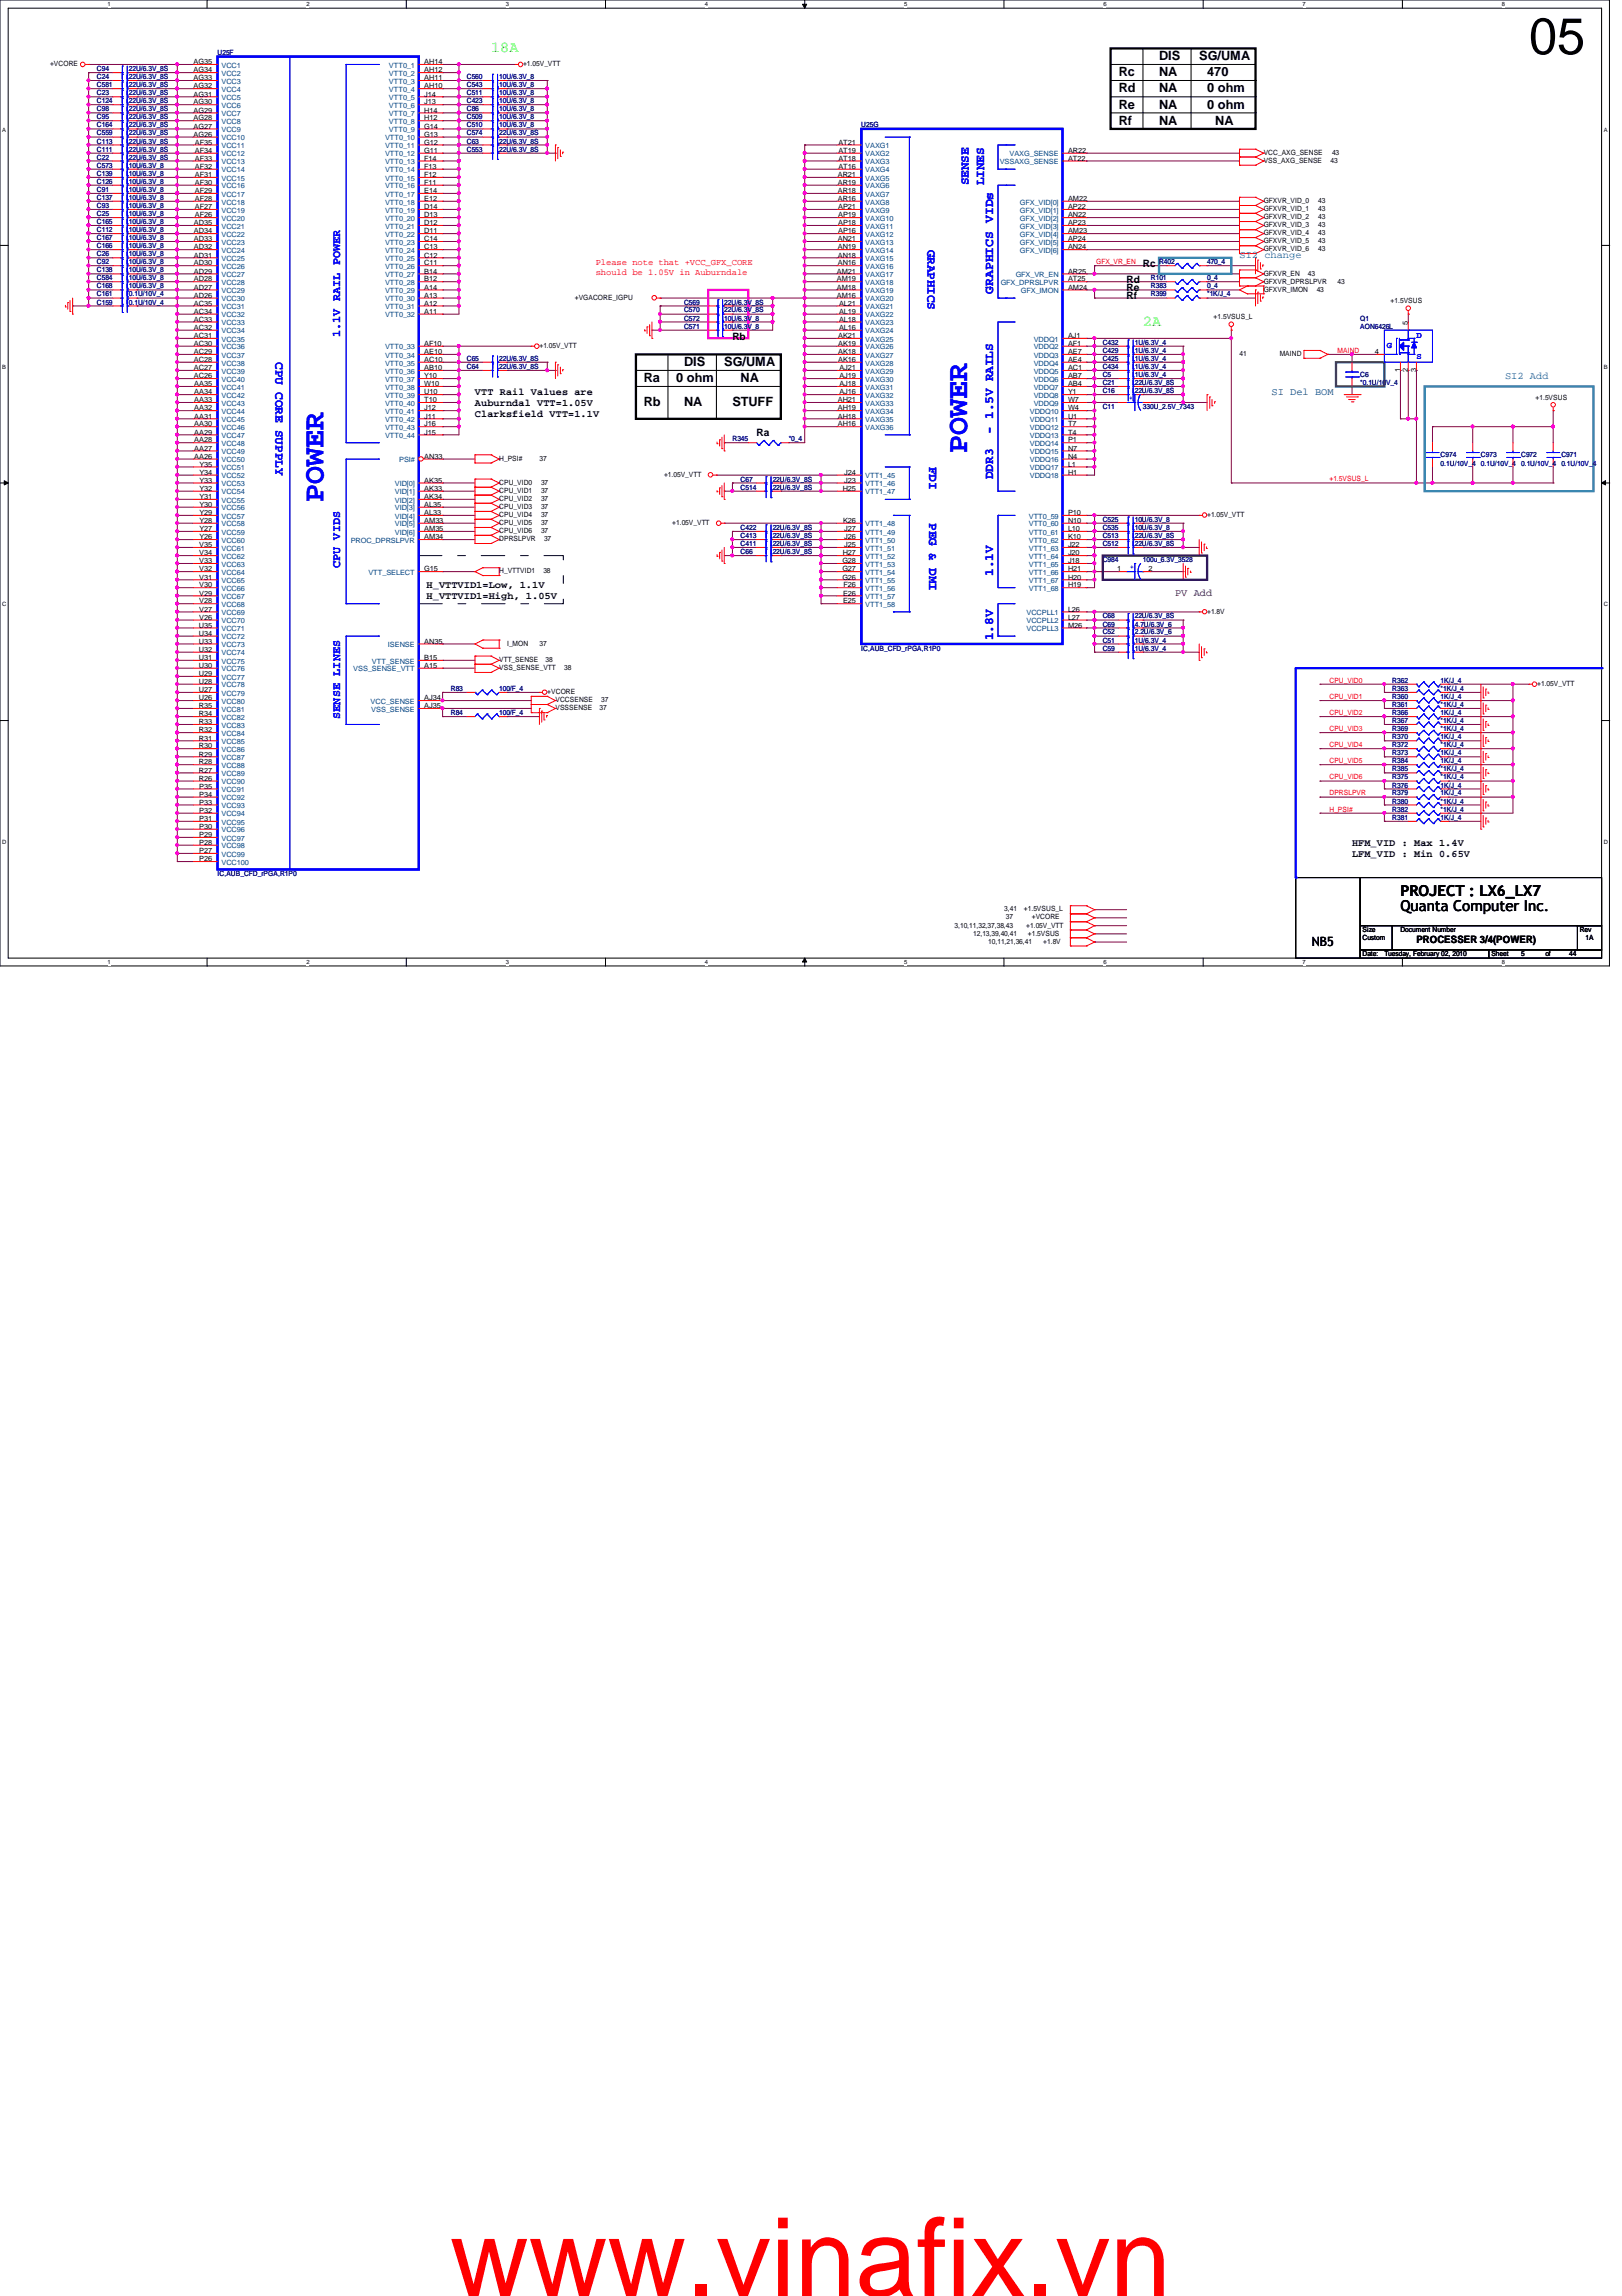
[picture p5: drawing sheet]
<svg xmlns="http://www.w3.org/2000/svg" width="210mm" height="297mm" viewBox="0 0 210 297" stroke-linecap="round" stroke-linejoin="round" font-family="sans-serif">
<defs><g id="words">
<text font-size="14.1" fill="#f00" x="58.2" y="297">www.vinafix.vn</text>
<text font-size="6.6" x="197.9" y="7">05</text>
<g font-size="3.9" fill="#00f">
<text x="125.2" y="58.6" transform="rotate(-90 125.2 58.6)">POWER</text>
<text x="41.9" y="64.9" transform="rotate(-90 41.9 64.9)">POWER</text>
</g>
<g font-size="1.9" fill="#0f0">
<text x="63.5" y="6.7">18A</text>
<text x="147.9" y="42.2">2A</text>
</g>
<g font-size="1.9">
<text x="181.2" y="117.8">Quanta Computer Inc.</text>
<text x="181.2" y="116">PROJECT : LX6_LX7</text>
</g>
<g font-size="1.7">
<text x="144.8" y="11.9">Rd</text>
<text x="144.8" y="9.9">Rc</text>
<text x="150" y="7.8">DIS</text>
<text x="150" y="9.9">NA</text>
<text x="150" y="11.9">NA</text>
<text x="155.2" y="7.8">SG/UMA</text>
<text x="156.2" y="11.9">0 ohm</text>
<text x="156.2" y="9.9">470</text>
<text x="144.8" y="14.1">Re</text>
<text x="144.8" y="16.1">Rf</text>
<text x="150" y="14.1">NA</text>
<text x="150" y="16.1">NA</text>
<text x="156.2" y="14.1">0 ohm</text>
<text x="157.3" y="16.1">NA</text>
<text x="88.5" y="47.4">DIS</text>
<text x="93.7" y="47.4">SG/UMA</text>
<text x="83.3" y="49.4">Ra</text>
<text x="83.3" y="52.6">Rb</text>
<text x="87.5" y="49.4">0 ohm</text>
<text x="88.5" y="52.6">NA</text>
<text x="94.8" y="52.6">STUFF</text>
<text x="95.8" y="49.4">NA</text>
<text x="169.8" y="122.4">NB5</text>
</g>
<g font-size="1.7" fill="#00f">
<text x="125.4" y="24" transform="rotate(-90 125.4 24)">SENSE</text>
<text x="127.4" y="24" transform="rotate(-90 127.4 24)">LINES</text>
<text x="120" y="32.3" transform="rotate(90 120 32.3)">GRAPHICS</text>
<text x="128.5" y="38" transform="rotate(-90 128.5 38)">GRAPHICS VIDs</text>
<text x="35.6" y="46.9" transform="rotate(90 35.6 46.9)">CPU CORE SUPPLY</text>
<text x="128.5" y="56.1" transform="rotate(-90 128.5 56.1)">- 1.5V RAILS</text>
<text x="120.2" y="60.4" transform="rotate(90 120.2 60.4)">FDI</text>
<text x="128.5" y="62" transform="rotate(-90 128.5 62)">DDR3</text>
<text x="120.2" y="67.7" transform="rotate(90 120.2 67.7)">PEG &amp; DMI</text>
<text x="128.5" y="74.5" transform="rotate(-90 128.5 74.5)">1.1V</text>
<text x="128.5" y="82.8" transform="rotate(-90 128.5 82.8)">1.8V</text>
</g>
<g font-size="1.5" fill="#00f">
<text x="44" y="43.6" transform="rotate(-90 44 43.6)">1.1V RAIL POWER</text>
<text x="44" y="73.5" transform="rotate(-90 44 73.5)">CPU VIDS</text>
<text x="44" y="93" transform="rotate(-90 44 93)">SENSE LINES</text>
</g>
<g font-size="1.3">
<text x="147.9" y="34.6">Rc</text>
<text x="145.8" y="36.7">Rd</text>
<text x="145.8" y="37.7">Re</text>
<text x="145.8" y="38.7">Rf</text>
<text x="94.8" y="43.9">Rb</text>
<text x="61.5" y="51.1">VTT Rail Values are</text>
<text x="61.5" y="52.5">Auburndal VTT=1.05V</text>
<text x="61.5" y="53.9">Clarksfield VTT=1.1V</text>
<text x="97.9" y="56.4">Ra</text>
<text x="55.2" y="76.1">H_VTTVID1=Low, 1.1V</text>
<text x="55.2" y="77.5">H_VTTVID1=High, 1.05V</text>
<text x="175" y="109.4">HFM_VID : Max 1.4V</text>
<text x="175" y="110.8">LFM_VID : Min 0.65V</text>
<text x="183.3" y="122">PROCESSER 3/4(POWER)</text>
</g>
<g font-size="1.3" fill="#0080c0">
<text x="160.4" y="33.4">SI2 change</text>
<text x="194.8" y="49">SI2 Add</text>
</g>
<text font-size="1.3" fill="#008040" x="164.5" y="51.1">SI Del BOM</text>
<text font-size="1.3" fill="#400040" x="152.1" y="77.1">PV Add</text>
<g font-size="1.1" fill="#f00">
<text x="77.1" y="34.3">Please note that +VCC_GFX_CORE</text>
<text x="77.1" y="35.6">should be 1.05V in Auburndale</text>
</g>
<g font-size="1.1" fill="#00f">
<text x="179.5" y="45">G</text>
<text x="183.3" y="43.7">D</text>
<text x="183.3" y="46.5">S</text>
</g>
<g font-size=".9">
<text x="6.5" y="8.6">+VCORE</text>
<text x="25.1" y="8.3">AG35</text>
<text x="25.1" y="9.4">AG34</text>
<text x="25.1" y="10.4">AG33</text>
<text x="25.1" y="11.4">AG32</text>
<text x="54.9" y="8.3">AH14</text>
<text x="54.9" y="9.4">AH12</text>
<text x="54.9" y="10.4">AH11</text>
<text x="54.9" y="11.4">AH10</text>
<text x="67.7" y="8.6">+1.05V_VTT</text>
<text x="25.1" y="12.5">AG31</text>
<text x="25.1" y="13.5">AG30</text>
<text x="25.1" y="14.6">AG29</text>
<text x="25.1" y="15.6">AG28</text>
<text x="25.1" y="16.6">AG27</text>
<text x="25.1" y="17.7">AG26</text>
<text x="54.9" y="12.5">J14</text>
<text x="54.9" y="13.5">J13</text>
<text x="54.9" y="14.6">H14</text>
<text x="54.9" y="15.6">H12</text>
<text x="54.9" y="16.6">G14</text>
<text x="54.9" y="17.7">G13</text>
<text x="25.2" y="18.7">AF35</text>
<text x="25.2" y="19.8">AF34</text>
<text x="25.2" y="20.8">AF33</text>
<text x="25.2" y="21.8">AF32</text>
<text x="25.2" y="22.9">AF31</text>
<text x="25.2" y="23.9">AF30</text>
<text x="54.9" y="18.7">G12</text>
<text x="54.9" y="19.8">G11</text>
<text x="54.9" y="20.8">F14</text>
<text x="54.9" y="21.8">F13</text>
<text x="54.9" y="22.9">F12</text>
<text x="54.9" y="23.9">F11</text>
<text x="108.4" y="22.9">AR21</text>
<text x="108.4" y="23.9">AR19</text>
<text x="108.5" y="18.7">AT21</text>
<text x="108.5" y="19.8">AT19</text>
<text x="108.5" y="20.8">AT18</text>
<text x="108.5" y="21.8">AT16</text>
<text x="138.2" y="19.8">AR22</text>
<text x="138.2" y="20.8">AT22</text>
<text x="163.5" y="21.1">VSS_AXG_SENSE</text>
<text x="163.5" y="20">VCC_AXG_SENSE</text>
<text x="172.2" y="21.1">43</text>
<text x="172.4" y="20">43</text>
<text x="25.1" y="29.1">AD35</text>
<text x="25.2" y="25">AF29</text>
<text x="25.2" y="26">AF28</text>
<text x="25.2" y="27.1">AF27</text>
<text x="25.2" y="28.1">AF26</text>
<text x="54.9" y="25">E14</text>
<text x="54.9" y="26">E12</text>
<text x="54.9" y="27.1">D14</text>
<text x="54.9" y="28.1">D13</text>
<text x="54.9" y="29.1">D12</text>
<text x="108.4" y="25">AR18</text>
<text x="108.4" y="26">AR16</text>
<text x="108.5" y="27.1">AP21</text>
<text x="108.5" y="28.1">AP19</text>
<text x="108.5" y="29.1">AP18</text>
<text x="138.2" y="26">AM22</text>
<text x="138.2" y="27.1">AP22</text>
<text x="138.2" y="28.1">AN22</text>
<text x="138.2" y="29.1">AP23</text>
<text x="163.5" y="26.3">GFXVR_VID_0</text>
<text x="163.5" y="29.4">GFXVR_VID_3</text>
<text x="163.5" y="28.4">GFXVR_VID_2</text>
<text x="163.5" y="27.3">GFXVR_VID_1</text>
<text x="170.6" y="26.3">43</text>
<text x="170.6" y="29.4">43</text>
<text x="170.6" y="28.4">43</text>
<text x="170.6" y="27.3">43</text>
<text x="25.1" y="30.2">AD34</text>
<text x="25.1" y="31.2">AD33</text>
<text x="25.1" y="32.3">AD32</text>
<text x="25.1" y="33.3">AD31</text>
<text x="25.1" y="34.3">AD30</text>
<text x="25.1" y="35.4">AD29</text>
<text x="54.9" y="30.2">D11</text>
<text x="54.9" y="31.2">C14</text>
<text x="54.9" y="32.3">C13</text>
<text x="54.9" y="33.3">C12</text>
<text x="54.9" y="34.3">C11</text>
<text x="54.9" y="35.4">B14</text>
<text x="108.3" y="35.4">AM21</text>
<text x="108.4" y="31.2">AN21</text>
<text x="108.4" y="32.3">AN19</text>
<text x="108.4" y="33.3">AN18</text>
<text x="108.4" y="34.3">AN16</text>
<text x="108.5" y="30.2">AP16</text>
<text x="138.2" y="30.2">AM23</text>
<text x="138.2" y="31.2">AP24</text>
<text x="138.2" y="32.3">AN24</text>
<text x="138.2" y="35.4">AR25</text>
<text x="163.5" y="30.4">GFXVR_VID_4</text>
<text x="163.5" y="35.6">GFXVR_EN</text>
<text x="163.5" y="32.5">GFXVR_VID_6</text>
<text x="163.5" y="31.5">GFXVR_VID_5</text>
<text x="169.2" y="35.6">43</text>
<text x="170.6" y="30.4">43</text>
<text x="170.6" y="32.5">43</text>
<text x="170.6" y="31.5">43</text>
<text x="25.1" y="36.4">AD28</text>
<text x="25.1" y="37.5">AD27</text>
<text x="25.1" y="38.5">AD26</text>
<text x="25.1" y="39.5">AC35</text>
<text x="25.1" y="40.6">AC34</text>
<text x="25.1" y="41.6">AC33</text>
<text x="54.9" y="36.4">B12</text>
<text x="54.9" y="37.5">A14</text>
<text x="54.9" y="38.5">A13</text>
<text x="54.9" y="39.5">A12</text>
<text x="54.9" y="40.6">A11</text>
<text x="74.4" y="38.8">+VGACORE_IGPU</text>
<text x="108.3" y="36.4">AM19</text>
<text x="108.3" y="37.5">AM18</text>
<text x="108.3" y="38.5">AM16</text>
<text x="108.6" y="39.5">AL21</text>
<text x="108.6" y="40.6">AL19</text>
<text x="108.6" y="41.6">AL18</text>
<text x="138.2" y="36.4">AT25</text>
<text x="138.2" y="37.5">AM24</text>
<text x="157.1" y="41.3">+1.5VSUS_L</text>
<text x="163.5" y="36.7">GFXVR_DPRSLPVR</text>
<text x="163.5" y="37.7">GFXVR_IMON</text>
<text x="170.4" y="37.7">43</text>
<text x="173.1" y="36.7">43</text>
<text x="180" y="39.2">+1.5VSUS</text>
<text x="182.2" y="42" transform="rotate(-90 182.2 42)">5</text>
<text x="25.1" y="42.7">AC32</text>
<text x="25.1" y="43.7">AC31</text>
<text x="25.1" y="44.7">AC30</text>
<text x="25.1" y="45.8">AC29</text>
<text x="25.1" y="46.8">AC28</text>
<text x="25.1" y="47.9">AC27</text>
<text x="54.9" y="44.7">AF10</text>
<text x="54.9" y="45.8">AE10</text>
<text x="54.9" y="46.8">AC10</text>
<text x="54.9" y="47.9">AB10</text>
<text x="69.8" y="45">+1.05V_VTT</text>
<text x="108.5" y="43.7">AK21</text>
<text x="108.5" y="44.7">AK19</text>
<text x="108.5" y="45.8">AK18</text>
<text x="108.5" y="46.8">AK16</text>
<text x="108.6" y="42.7">AL16</text>
<text x="108.6" y="47.9">AJ21</text>
<text x="138.2" y="43.7">AJ1</text>
<text x="138.2" y="44.7">AF1</text>
<text x="138.2" y="45.8">AE7</text>
<text x="138.2" y="46.8">AE4</text>
<text x="138.2" y="47.9">AC1</text>
<text x="160.4" y="46.1">41</text>
<text x="165.6" y="46.1">MAIND</text>
<text x="177.9" y="45.8">4</text>
<text x="25.1" y="48.9">AC26</text>
<text x="25.1" y="50">AA35</text>
<text x="25.1" y="51">AA34</text>
<text x="25.1" y="52">AA33</text>
<text x="25.1" y="53.1">AA32</text>
<text x="54.9" y="48.9">Y10</text>
<text x="54.9" y="50">W10</text>
<text x="54.9" y="51">U10</text>
<text x="54.9" y="52">T10</text>
<text x="54.9" y="53.1">J12</text>
<text x="108.4" y="52">AH21</text>
<text x="108.4" y="53.1">AH19</text>
<text x="108.6" y="48.9">AJ19</text>
<text x="108.6" y="50">AJ18</text>
<text x="108.6" y="51">AJ16</text>
<text x="138.2" y="48.9">AB7</text>
<text x="138.2" y="50">AB4</text>
<text x="138.2" y="51">Y1</text>
<text x="138.2" y="52">W7</text>
<text x="138.2" y="53.1">W4</text>
<text x="181.2" y="48.1" transform="rotate(-90 181.2 48.1)">1</text>
<text x="182.2" y="48.1" transform="rotate(-90 182.2 48.1)">2</text>
<text x="183.3" y="48.1" transform="rotate(-90 183.3 48.1)">3</text>
<text x="198.7" y="51.7">+1.5VSUS</text>
<text x="25.1" y="54.1">AA31</text>
<text x="25.1" y="55.2">AA30</text>
<text x="25.1" y="56.2">AA29</text>
<text x="25.1" y="57.2">AA28</text>
<text x="25.1" y="58.3">AA27</text>
<text x="25.1" y="59.4">AA26</text>
<text x="54.9" y="59.4">AN33</text>
<text x="54.9" y="54.1">J11</text>
<text x="54.9" y="55.2">J16</text>
<text x="54.9" y="56.2">J15</text>
<text x="64.6" y="59.6">H_PSI#</text>
<text x="69.8" y="59.6">37</text>
<text x="108.4" y="54.1">AH18</text>
<text x="108.4" y="55.2">AH16</text>
<text x="138.2" y="54.1">U1</text>
<text x="138.2" y="55.2">T7</text>
<text x="138.2" y="56.2">T4</text>
<text x="138.2" y="57.2">P1</text>
<text x="138.2" y="58.3">N7</text>
<text x="138.2" y="59.4">N4</text>
<text x="25.8" y="60.4">Y35</text>
<text x="25.8" y="61.4">Y34</text>
<text x="25.8" y="62.4">Y33</text>
<text x="25.8" y="63.5">Y32</text>
<text x="25.8" y="64.6">Y31</text>
<text x="25.8" y="65.6">Y30</text>
<text x="54.9" y="62.4">AK35</text>
<text x="54.9" y="63.5">AK33</text>
<text x="54.9" y="64.6">AK34</text>
<text x="54.9" y="65.6">AL35</text>
<text x="64.6" y="62.7">CPU_VID0</text>
<text x="64.6" y="63.8">CPU_VID1</text>
<text x="64.6" y="64.8">CPU_VID2</text>
<text x="64.6" y="65.8">CPU_VID3</text>
<text x="70" y="62.7">37</text>
<text x="70" y="63.8">37</text>
<text x="70" y="64.8">37</text>
<text x="70" y="65.8">37</text>
<text x="85.9" y="61.7">+1.05V_VTT</text>
<text x="109.1" y="63.5">H25</text>
<text x="109.3" y="61.4">J24</text>
<text x="109.3" y="62.4">J23</text>
<text x="138.2" y="60.4">L1</text>
<text x="138.2" y="61.4">H1</text>
<text x="25.8" y="70.8">V35</text>
<text x="25.8" y="71.8">V34</text>
<text x="25.8" y="66.6">Y29</text>
<text x="25.8" y="67.6">Y28</text>
<text x="25.8" y="68.7">Y27</text>
<text x="25.8" y="69.8">Y26</text>
<text x="54.9" y="66.6">AL33</text>
<text x="54.9" y="67.6">AM33</text>
<text x="54.9" y="68.7">AM35</text>
<text x="54.9" y="69.8">AM34</text>
<text x="64.6" y="70">DPRSLPVR</text>
<text x="64.6" y="66.9">CPU_VID4</text>
<text x="64.6" y="67.9">CPU_VID5</text>
<text x="64.6" y="69">CPU_VID6</text>
<text x="70" y="66.9">37</text>
<text x="70" y="67.9">37</text>
<text x="70" y="69">37</text>
<text x="70.4" y="70">37</text>
<text x="87" y="67.9">+1.05V_VTT</text>
<text x="109.1" y="71.8">H27</text>
<text x="109.1" y="67.6">K26</text>
<text x="109.3" y="68.7">J27</text>
<text x="109.3" y="69.8">J26</text>
<text x="109.3" y="70.8">J25</text>
<text x="138.2" y="66.6">P10</text>
<text x="138.2" y="67.6">N10</text>
<text x="138.2" y="68.7">L10</text>
<text x="138.2" y="69.8">K10</text>
<text x="138.2" y="70.8">J22</text>
<text x="138.2" y="71.8">J20</text>
<text x="156.2" y="66.9">+1.05V_VTT</text>
<text x="25.8" y="72.9">V33</text>
<text x="25.8" y="73.9">V32</text>
<text x="25.8" y="75">V31</text>
<text x="25.8" y="76">V30</text>
<text x="25.8" y="77">V29</text>
<text x="54.9" y="73.9">G15</text>
<text x="64.6" y="74.2">H_VTTVID1</text>
<text x="70.3" y="74.2">38</text>
<text x="109" y="72.9">G28</text>
<text x="109" y="73.9">G27</text>
<text x="109" y="75">G26</text>
<text x="109.1" y="77">E26</text>
<text x="109.2" y="76">F26</text>
<text x="138.2" y="72.9">J18</text>
<text x="138.2" y="73.9">H21</text>
<text x="138.2" y="75">H20</text>
<text x="138.2" y="76">H19</text>
<text x="144.6" y="73.9">1</text>
<text x="148.6" y="73.9">2</text>
<text x="25.7" y="81.2">U35</text>
<text x="25.7" y="82.3">U34</text>
<text x="25.7" y="83.3">U33</text>
<text x="25.8" y="78.1">V28</text>
<text x="25.8" y="79.1">V27</text>
<text x="25.8" y="80.2">V26</text>
<text x="54.9" y="83.3">AN35</text>
<text x="65.6" y="83.6">I_MON</text>
<text x="69.8" y="83.6">37</text>
<text x="109.1" y="78.1">E25</text>
<text x="138.2" y="79.1">L26</text>
<text x="138.2" y="80.2">L27</text>
<text x="138.2" y="81.2">M26</text>
<text x="156.2" y="79.4">+1.8V</text>
<text x="25.7" y="84.3">U32</text>
<text x="25.7" y="85.4">U31</text>
<text x="25.7" y="86.4">U30</text>
<text x="25.7" y="87.5">U29</text>
<text x="25.7" y="88.5">U28</text>
<text x="25.7" y="89.5">U27</text>
<text x="54.9" y="85.4">B15</text>
<text x="54.9" y="86.4">A15</text>
<text x="64.6" y="85.6">VTT_SENSE</text>
<text x="64.6" y="86.7">VSS_SENSE_VTT</text>
<text x="70.6" y="85.6">38</text>
<text x="70.8" y="89.8">+VCORE</text>
<text x="73" y="86.7">38</text>
<text x="198.9" y="88.8">+1.05V_VTT</text>
<text x="25.7" y="90.6">U26</text>
<text x="25.7" y="91.6">R35</text>
<text x="25.7" y="92.7">R34</text>
<text x="25.7" y="93.7">R33</text>
<text x="25.7" y="94.7">R32</text>
<text x="25.7" y="95.8">R31</text>
<text x="54.9" y="90.6">AJ34</text>
<text x="54.9" y="91.6">AJ35</text>
<text x="71.9" y="90.8">VCCSENSE</text>
<text x="71.9" y="91.9">VSSSENSE</text>
<text x="77.6" y="91.9">37</text>
<text x="77.8" y="90.8">37</text>
<text x="25.7" y="96.8">R30</text>
<text x="25.7" y="97.9">R29</text>
<text x="25.7" y="98.9">R28</text>
<text x="25.7" y="99.9">R27</text>
<text x="25.7" y="101">R26</text>
<text x="25.8" y="102">P35</text>
<text x="25.8" y="103.1">P34</text>
<text x="25.8" y="104.1">P33</text>
<text x="25.8" y="105.2">P32</text>
<text x="25.8" y="106.2">P31</text>
<text x="25.8" y="107.2">P30</text>
<text x="25.8" y="108.3">P29</text>
<text x="25.8" y="109.3">P28</text>
<text x="25.8" y="110.4">P27</text>
<text x="25.8" y="111.4">P26</text>
<text x="130" y="117.9">3,41</text>
<text x="130.2" y="119">37</text>
<text x="132.5" y="117.9">+1.5VSUS_L</text>
<text x="133.5" y="119">+VCORE</text>
<text x="123.5" y="120">3,10,11,32,37,38,43</text>
<text x="125.9" y="121">12,13,39,40,41</text>
<text x="127.9" y="122.1">10,11,21,36,41</text>
<text x="132.8" y="120">+1.05V_VTT</text>
<text x="133" y="121">+1.5VSUS</text>
<text x="135" y="122.1">+1.8V</text>
<text x="176.3" y="120.6">Size</text>
<text x="176.3" y="123.7">Date:</text>
<text x="176.3" y="121.6">Custom</text>
<text x="179.2" y="123.7">Tuesday, February 02, 2010</text>
<text x="181.2" y="120.6">Document Number</text>
<text x="193" y="123.7">Sheet</text>
<text x="196.8" y="123.7">5</text>
<text x="200" y="123.7">of</text>
<text x="203.1" y="123.7">44</text>
<text x="204.4" y="120.6">Rev</text>
<text x="205.2" y="121.7">1A</text>
</g>
<g font-size=".9" fill="#000080">
<text x="12.5" y="9.2">C94</text>
<text x="12.5" y="10.2">C24</text>
<text x="12.5" y="11.3">C581</text>
<text x="16.7" y="9.2">22U/6.3V_8S</text>
<text x="16.7" y="10.2">22U/6.3V_8S</text>
<text x="16.7" y="11.3">22U/6.3V_8S</text>
<text x="28.2" y="7.1">U25F</text>
<text x="60.4" y="11.3">C543</text>
<text x="60.4" y="10.2">C560</text>
<text x="64.6" y="11.3">10U/6.3V_8</text>
<text x="64.6" y="10.2">10U/6.3V_8</text>
<text x="12.5" y="15.5">C95</text>
<text x="12.5" y="12.3">C23</text>
<text x="12.5" y="13.4">C124</text>
<text x="12.5" y="14.4">C98</text>
<text x="12.5" y="17.5">C559</text>
<text x="12.5" y="16.5">C164</text>
<text x="16.7" y="15.5">22U/6.3V_8S</text>
<text x="16.7" y="12.3">22U/6.3V_8S</text>
<text x="16.7" y="13.4">22U/6.3V_8S</text>
<text x="16.7" y="14.4">22U/6.3V_8S</text>
<text x="16.7" y="17.5">22U/6.3V_8S</text>
<text x="16.7" y="16.5">22U/6.3V_8S</text>
<text x="60.4" y="15.5">C509</text>
<text x="60.4" y="13.4">C423</text>
<text x="60.4" y="17.5">C574</text>
<text x="60.4" y="16.5">C510</text>
<text x="60.4" y="14.4">C86</text>
<text x="60.4" y="12.3">C511</text>
<text x="64.6" y="15.5">10U/6.3V_8</text>
<text x="64.6" y="13.4">10U/6.3V_8</text>
<text x="64.6" y="17.5">22U/6.3V_8S</text>
<text x="64.6" y="16.5">10U/6.3V_8</text>
<text x="64.6" y="14.4">10U/6.3V_8</text>
<text x="64.6" y="12.3">10U/6.3V_8</text>
<text x="111.5" y="16.5">U25G</text>
<text x="12.5" y="19.6">C111</text>
<text x="12.5" y="18.6">C113</text>
<text x="12.5" y="22.7">C139</text>
<text x="12.5" y="20.7">C22</text>
<text x="12.5" y="21.7">C573</text>
<text x="12.5" y="23.8">C126</text>
<text x="16.7" y="19.6">22U/6.3V_8S</text>
<text x="16.7" y="18.6">22U/6.3V_8S</text>
<text x="16.7" y="22.7">10U/6.3V_8</text>
<text x="16.7" y="20.7">22U/6.3V_8S</text>
<text x="16.7" y="21.7">10U/6.3V_8</text>
<text x="16.7" y="23.8">10U/6.3V_8</text>
<text x="60.4" y="19.6">C553</text>
<text x="60.4" y="18.6">C63</text>
<text x="64.6" y="19.6">22U/6.3V_8S</text>
<text x="64.6" y="18.6">22U/6.3V_8S</text>
<text x="12.5" y="27.9">C25</text>
<text x="12.5" y="25.9">C137</text>
<text x="12.5" y="29">C165</text>
<text x="12.5" y="26.9">C93</text>
<text x="12.5" y="24.8">C91</text>
<text x="16.7" y="27.9">10U/6.3V_8</text>
<text x="16.7" y="25.9">10U/6.3V_8</text>
<text x="16.7" y="29">10U/6.3V_8</text>
<text x="16.7" y="26.9">10U/6.3V_8</text>
<text x="16.7" y="24.8">10U/6.3V_8</text>
<text x="12.5" y="35.2">C138</text>
<text x="12.5" y="34.2">C92</text>
<text x="12.5" y="31.1">C167</text>
<text x="12.5" y="32.1">C166</text>
<text x="12.5" y="30">C112</text>
<text x="12.5" y="33.1">C26</text>
<text x="16.7" y="35.2">10U/6.3V_8</text>
<text x="16.7" y="34.2">10U/6.3V_8</text>
<text x="16.7" y="31.1">10U/6.3V_8</text>
<text x="16.7" y="32.1">10U/6.3V_8</text>
<text x="16.7" y="30">10U/6.3V_8</text>
<text x="16.7" y="33.1">10U/6.3V_8</text>
<text x="150" y="34.2">R402</text>
<text x="156.2" y="34.2">470_4</text>
<text x="12.5" y="38.4">C161</text>
<text x="12.5" y="36.3">C584</text>
<text x="12.5" y="39.4">C159</text>
<text x="12.5" y="37.3">C168</text>
<text x="16.7" y="38.4">0.1U/10V_4</text>
<text x="16.7" y="36.3">10U/6.3V_8</text>
<text x="16.7" y="39.4">0.1U/10V_4</text>
<text x="16.7" y="37.3">10U/6.3V_8</text>
<text x="88.5" y="40.4">C570</text>
<text x="88.5" y="39.4">C569</text>
<text x="88.5" y="41.5">C572</text>
<text x="93.7" y="40.4">22U/6.3V_8S</text>
<text x="93.7" y="39.4">22U/6.3V_8S</text>
<text x="93.7" y="41.5">10U/6.3V_8</text>
<text x="148.9" y="37.3">R383</text>
<text x="148.9" y="36.3">R101</text>
<text x="148.9" y="38.4">R399</text>
<text x="156.2" y="37.3">0_4</text>
<text x="156.2" y="36.3">0_4</text>
<text x="156.2" y="38.4">*1K/J_4</text>
<text x="176" y="41.5">Q1</text>
<text x="60.4" y="47.7">C64</text>
<text x="60.4" y="46.7">C65</text>
<text x="64.6" y="47.7">22U/6.3V_8S</text>
<text x="64.6" y="46.7">22U/6.3V_8S</text>
<text x="88.5" y="42.5">C571</text>
<text x="93.7" y="42.5">10U/6.3V_8</text>
<text x="142.7" y="45.6">C429</text>
<text x="142.7" y="47.7">C434</text>
<text x="142.7" y="46.7">C425</text>
<text x="142.7" y="44.6">C432</text>
<text x="146.9" y="45.6">1U/6.3V_4</text>
<text x="146.9" y="47.7">1U/6.3V_4</text>
<text x="146.9" y="46.7">1U/6.3V_4</text>
<text x="146.9" y="44.6">1U/6.3V_4</text>
<text x="176" y="42.5">AON6426L</text>
<text x="142.7" y="50.8">C16</text>
<text x="142.7" y="52.9">C11</text>
<text x="142.7" y="49.8">C21</text>
<text x="142.7" y="48.8">C5</text>
<text x="146.9" y="50.8">22U/6.3V_8S</text>
<text x="146.9" y="49.8">22U/6.3V_8S</text>
<text x="146.9" y="48.8">1U/6.3V_4</text>
<text x="147.9" y="52.9">330U_2.5V_7343</text>
<text x="176" y="48.8">C6</text>
<text x="176" y="49.8">*0.1U/10V_4</text>
<text x="94.8" y="57.1">R345</text>
<text x="102.1" y="57.1">*0_4</text>
<text x="186.4" y="59.2">C974</text>
<text x="191.6" y="59.2">C973</text>
<text x="196.8" y="59.2">C972</text>
<text x="202.1" y="59.2">C971</text>
<text x="95.8" y="63.3">C514</text>
<text x="95.8" y="62.3">C67</text>
<text x="100" y="63.3">22U/6.3V_8S</text>
<text x="100" y="62.3">22U/6.3V_8S</text>
<text x="186.4" y="60.2">0.1U/10V_4</text>
<text x="191.6" y="60.2">0.1U/10V_4</text>
<text x="196.8" y="60.2">0.1U/10V_4</text>
<text x="202.1" y="60.2">0.1U/10V_4</text>
<text x="95.8" y="71.7">C66</text>
<text x="95.8" y="70.7">C411</text>
<text x="95.8" y="68.5">C422</text>
<text x="95.8" y="69.6">C413</text>
<text x="100" y="71.7">22U/6.3V_8S</text>
<text x="100" y="70.7">22U/6.3V_8S</text>
<text x="100" y="68.5">22U/6.3V_8S</text>
<text x="100" y="69.6">22U/6.3V_8S</text>
<text x="142.7" y="69.6">C513</text>
<text x="142.7" y="68.5">C535</text>
<text x="142.7" y="67.5">C525</text>
<text x="142.7" y="70.7">C512</text>
<text x="146.9" y="69.6">22U/6.3V_8S</text>
<text x="146.9" y="68.5">10U/6.3V_8</text>
<text x="146.9" y="67.5">10U/6.3V_8</text>
<text x="146.9" y="70.7">22U/6.3V_8S</text>
<text x="142.7" y="72.7">C984</text>
<text x="147.9" y="72.7">100u_6.3V_3528</text>
<text x="142.7" y="83.1">C51</text>
<text x="142.7" y="82.1">C52</text>
<text x="142.7" y="80">C68</text>
<text x="142.7" y="81.1">C69</text>
<text x="146.9" y="83.1">1U/6.3V_4</text>
<text x="146.9" y="82.1">2.2U/6.3V_6</text>
<text x="146.9" y="80">22U/6.3V_8S</text>
<text x="146.9" y="81.1">4.7U/6.3V_6</text>
<text x="58.3" y="89.4">R83</text>
<text x="64.6" y="89.4">100/F_4</text>
<text x="111.5" y="84.2">IC,AUB_CFD_rPGA,R1P0</text>
<text x="142.7" y="84.2">C59</text>
<text x="146.9" y="84.2">1U/6.3V_4</text>
<text x="180.2" y="88.3">R362</text>
<text x="180.2" y="89.4">R363</text>
<text x="186.4" y="88.3">1K/J_4</text>
<text x="186.4" y="89.4">*1K/J_4</text>
<text x="58.3" y="92.5">R84</text>
<text x="64.6" y="92.5">100/F_4</text>
<text x="180.2" y="94.6">R369</text>
<text x="180.2" y="90.4">R360</text>
<text x="180.2" y="93.6">R367</text>
<text x="180.2" y="91.5">R361</text>
<text x="180.2" y="92.5">R366</text>
<text x="180.2" y="95.6">R370</text>
<text x="186.4" y="94.6">*1K/J_4</text>
<text x="186.4" y="90.4">1K/J_4</text>
<text x="186.4" y="93.6">*1K/J_4</text>
<text x="186.4" y="91.5">*1K/J_4</text>
<text x="186.4" y="92.5">1K/J_4</text>
<text x="186.4" y="95.6">1K/J_4</text>
<text x="180.2" y="97.7">R373</text>
<text x="180.2" y="99.8">R385</text>
<text x="180.2" y="98.8">R384</text>
<text x="180.2" y="96.7">R372</text>
<text x="180.2" y="100.8">R375</text>
<text x="180.2" y="101.9">R376</text>
<text x="186.4" y="97.7">1K/J_4</text>
<text x="186.4" y="99.8">*1K/J_4</text>
<text x="186.4" y="98.8">1K/J_4</text>
<text x="186.4" y="96.7">*1K/J_4</text>
<text x="186.4" y="100.8">*1K/J_4</text>
<text x="186.4" y="101.9">1K/J_4</text>
<text x="180.2" y="105">R382</text>
<text x="180.2" y="104">R380</text>
<text x="180.2" y="106">R381</text>
<text x="180.2" y="102.9">R379</text>
<text x="186.4" y="105">*1K/J_4</text>
<text x="186.4" y="104">*1K/J_4</text>
<text x="186.4" y="106">1K/J_4</text>
<text x="186.4" y="102.9">1K/J_4</text>
<text x="28.2" y="113.3">IC,AUB_CFD_rPGA,R1P0</text>
</g>
<g font-size=".9" fill="#004080">
<text x="28.7" y="8.8">VCC1</text>
<text x="28.7" y="9.8">VCC2</text>
<text x="28.7" y="10.8">VCC3</text>
<text x="28.7" y="11.9">VCC4</text>
<text x="50.3" y="8.8">VTT0_1</text>
<text x="50.3" y="9.8">VTT0_2</text>
<text x="50.3" y="10.8">VTT0_3</text>
<text x="50.3" y="11.9">VTT0_4</text>
<text x="28.7" y="13">VCC5</text>
<text x="28.7" y="14">VCC6</text>
<text x="28.7" y="15">VCC7</text>
<text x="28.7" y="16">VCC8</text>
<text x="28.7" y="17.1">VCC9</text>
<text x="50.3" y="13">VTT0_5</text>
<text x="50.3" y="14">VTT0_6</text>
<text x="50.3" y="15">VTT0_7</text>
<text x="50.3" y="16">VTT0_8</text>
<text x="50.3" y="17.1">VTT0_9</text>
<text x="28.7" y="18.2">VCC10</text>
<text x="28.7" y="19.2">VCC11</text>
<text x="28.7" y="20.2">VCC12</text>
<text x="28.7" y="21.3">VCC13</text>
<text x="28.7" y="22.3">VCC14</text>
<text x="28.7" y="23.4">VCC15</text>
<text x="49.8" y="18.2">VTT0_10</text>
<text x="49.8" y="19.2">VTT0_11</text>
<text x="49.8" y="20.2">VTT0_12</text>
<text x="49.8" y="21.3">VTT0_13</text>
<text x="49.8" y="22.3">VTT0_14</text>
<text x="49.8" y="23.4">VTT0_15</text>
<text x="112" y="19.2">VAXG1</text>
<text x="112" y="20.2">VAXG2</text>
<text x="112" y="21.3">VAXG3</text>
<text x="112" y="22.3">VAXG4</text>
<text x="112" y="23.4">VAXG5</text>
<text x="129.4" y="21.3">VSSAXG_SENSE</text>
<text x="130.6" y="20.2">VAXG_SENSE</text>
<text x="28.7" y="24.4">VCC16</text>
<text x="28.7" y="25.4">VCC17</text>
<text x="28.7" y="26.5">VCC18</text>
<text x="28.7" y="27.5">VCC19</text>
<text x="28.7" y="28.6">VCC20</text>
<text x="28.7" y="29.6">VCC21</text>
<text x="49.8" y="24.4">VTT0_16</text>
<text x="49.8" y="25.4">VTT0_17</text>
<text x="49.8" y="26.5">VTT0_18</text>
<text x="49.8" y="27.5">VTT0_19</text>
<text x="49.8" y="28.6">VTT0_20</text>
<text x="49.8" y="29.6">VTT0_21</text>
<text x="112" y="24.4">VAXG6</text>
<text x="112" y="25.4">VAXG7</text>
<text x="112" y="26.5">VAXG8</text>
<text x="112" y="27.5">VAXG9</text>
<text x="112" y="28.6">VAXG10</text>
<text x="112" y="29.6">VAXG11</text>
<text x="132" y="26.5">GFX_VID[0]</text>
<text x="132" y="27.5">GFX_VID[1]</text>
<text x="132" y="28.6">GFX_VID[2]</text>
<text x="132" y="29.6">GFX_VID[3]</text>
<text x="28.7" y="30.6">VCC22</text>
<text x="28.7" y="31.7">VCC23</text>
<text x="28.7" y="32.7">VCC24</text>
<text x="28.7" y="33.8">VCC25</text>
<text x="28.7" y="34.8">VCC26</text>
<text x="28.7" y="35.9">VCC27</text>
<text x="49.8" y="30.6">VTT0_22</text>
<text x="49.8" y="31.7">VTT0_23</text>
<text x="49.8" y="32.7">VTT0_24</text>
<text x="49.8" y="33.8">VTT0_25</text>
<text x="49.8" y="34.8">VTT0_26</text>
<text x="49.8" y="35.9">VTT0_27</text>
<text x="112" y="30.6">VAXG12</text>
<text x="112" y="31.7">VAXG13</text>
<text x="112" y="32.7">VAXG14</text>
<text x="112" y="33.8">VAXG15</text>
<text x="112" y="34.8">VAXG16</text>
<text x="112" y="35.9">VAXG17</text>
<text x="131.4" y="35.9">GFX_VR_EN</text>
<text x="132" y="30.6">GFX_VID[4]</text>
<text x="132" y="31.7">GFX_VID[5]</text>
<text x="132" y="32.7">GFX_VID[6]</text>
<text x="28.7" y="36.9">VCC28</text>
<text x="28.7" y="37.9">VCC29</text>
<text x="28.7" y="39">VCC30</text>
<text x="28.7" y="40">VCC31</text>
<text x="28.7" y="41.1">VCC32</text>
<text x="49.8" y="36.9">VTT0_28</text>
<text x="49.8" y="37.9">VTT0_29</text>
<text x="49.8" y="39">VTT0_30</text>
<text x="49.8" y="40">VTT0_31</text>
<text x="49.8" y="41.1">VTT0_32</text>
<text x="112" y="36.9">VAXG18</text>
<text x="112" y="37.9">VAXG19</text>
<text x="112" y="39">VAXG20</text>
<text x="112" y="40">VAXG21</text>
<text x="112" y="41.1">VAXG22</text>
<text x="129.5" y="36.9">GFX_DPRSLPVR</text>
<text x="132.1" y="37.9">GFX_IMON</text>
<text x="28.7" y="42.1">VCC33</text>
<text x="28.7" y="43.1">VCC34</text>
<text x="28.7" y="44.2">VCC35</text>
<text x="28.7" y="45.2">VCC36</text>
<text x="28.7" y="46.3">VCC37</text>
<text x="28.7" y="47.3">VCC38</text>
<text x="49.8" y="45.2">VTT0_33</text>
<text x="49.8" y="46.3">VTT0_34</text>
<text x="49.8" y="47.3">VTT0_35</text>
<text x="112" y="42.1">VAXG23</text>
<text x="112" y="43.1">VAXG24</text>
<text x="112" y="44.2">VAXG25</text>
<text x="112" y="45.2">VAXG26</text>
<text x="112" y="46.3">VAXG27</text>
<text x="112" y="47.3">VAXG28</text>
<text x="133.8" y="44.2">VDDQ1</text>
<text x="133.8" y="45.2">VDDQ2</text>
<text x="133.8" y="46.3">VDDQ3</text>
<text x="133.8" y="47.3">VDDQ4</text>
<text x="28.7" y="48.3">VCC39</text>
<text x="28.7" y="49.4">VCC40</text>
<text x="28.7" y="50.4">VCC41</text>
<text x="28.7" y="51.5">VCC42</text>
<text x="28.7" y="52.5">VCC43</text>
<text x="28.7" y="53.6">VCC44</text>
<text x="49.8" y="48.3">VTT0_36</text>
<text x="49.8" y="49.4">VTT0_37</text>
<text x="49.8" y="50.4">VTT0_38</text>
<text x="49.8" y="51.5">VTT0_39</text>
<text x="49.8" y="52.5">VTT0_40</text>
<text x="49.8" y="53.6">VTT0_41</text>
<text x="112" y="48.3">VAXG29</text>
<text x="112" y="49.4">VAXG30</text>
<text x="112" y="50.4">VAXG31</text>
<text x="112" y="51.5">VAXG32</text>
<text x="112" y="52.5">VAXG33</text>
<text x="112" y="53.6">VAXG34</text>
<text x="133.3" y="53.6">VDDQ10</text>
<text x="133.8" y="48.3">VDDQ5</text>
<text x="133.8" y="49.4">VDDQ6</text>
<text x="133.8" y="50.4">VDDQ7</text>
<text x="133.8" y="51.5">VDDQ8</text>
<text x="133.8" y="52.5">VDDQ9</text>
<text x="28.7" y="54.6">VCC45</text>
<text x="28.7" y="55.6">VCC46</text>
<text x="28.7" y="56.7">VCC47</text>
<text x="28.7" y="57.7">VCC48</text>
<text x="28.7" y="58.8">VCC49</text>
<text x="28.7" y="59.8">VCC50</text>
<text x="49.8" y="54.6">VTT0_42</text>
<text x="49.8" y="55.6">VTT0_43</text>
<text x="49.8" y="56.7">VTT0_44</text>
<text x="51.6" y="59.8">PSI#</text>
<text x="112" y="54.6">VAXG35</text>
<text x="112" y="55.6">VAXG36</text>
<text x="133.3" y="54.6">VDDQ11</text>
<text x="133.3" y="55.6">VDDQ12</text>
<text x="133.3" y="56.7">VDDQ13</text>
<text x="133.3" y="57.7">VDDQ14</text>
<text x="133.3" y="58.8">VDDQ15</text>
<text x="133.3" y="59.8">VDDQ16</text>
<text x="28.7" y="60.8">VCC51</text>
<text x="28.7" y="61.9">VCC52</text>
<text x="28.7" y="62.9">VCC53</text>
<text x="28.7" y="64">VCC54</text>
<text x="28.7" y="65">VCC55</text>
<text x="51.1" y="62.9">VID[0]</text>
<text x="51.1" y="64">VID[1]</text>
<text x="51.1" y="65">VID[2]</text>
<text x="112" y="61.9">VTT1_45</text>
<text x="112" y="62.9">VTT1_46</text>
<text x="112" y="64">VTT1_47</text>
<text x="133.3" y="60.8">VDDQ17</text>
<text x="133.3" y="61.9">VDDQ18</text>
<text x="28.7" y="66">VCC56</text>
<text x="28.7" y="67.1">VCC57</text>
<text x="28.7" y="68.1">VCC58</text>
<text x="28.7" y="69.2">VCC59</text>
<text x="28.7" y="70.2">VCC60</text>
<text x="28.7" y="71.2">VCC61</text>
<text x="45.4" y="70.2">PROC_DPRSLPVR</text>
<text x="51.1" y="66">VID[3]</text>
<text x="51.1" y="67.1">VID[4]</text>
<text x="51.1" y="68.1">VID[5]</text>
<text x="51.1" y="69.2">VID[6]</text>
<text x="112" y="68.1">VTT1_48</text>
<text x="112" y="69.2">VTT1_49</text>
<text x="112" y="70.2">VTT1_50</text>
<text x="112" y="71.2">VTT1_51</text>
<text x="133.1" y="67.1">VTT0_59</text>
<text x="133.1" y="68.1">VTT0_60</text>
<text x="133.1" y="69.2">VTT0_61</text>
<text x="133.1" y="70.2">VTT0_62</text>
<text x="133.1" y="71.2">VTT1_63</text>
<text x="28.7" y="72.3">VCC62</text>
<text x="28.7" y="73.3">VCC63</text>
<text x="28.7" y="74.4">VCC64</text>
<text x="28.7" y="75.4">VCC65</text>
<text x="28.7" y="76.5">VCC66</text>
<text x="28.7" y="77.5">VCC67</text>
<text x="47.7" y="74.4">VTT_SELECT</text>
<text x="112" y="72.3">VTT1_52</text>
<text x="112" y="73.3">VTT1_53</text>
<text x="112" y="74.4">VTT1_54</text>
<text x="112" y="75.4">VTT1_55</text>
<text x="112" y="76.5">VTT1_56</text>
<text x="112" y="77.5">VTT1_57</text>
<text x="133.1" y="72.3">VTT1_64</text>
<text x="133.1" y="73.3">VTT1_65</text>
<text x="133.1" y="74.4">VTT1_66</text>
<text x="133.1" y="75.4">VTT1_67</text>
<text x="133.1" y="76.5">VTT1_68</text>
<text x="28.7" y="78.5">VCC68</text>
<text x="28.7" y="79.6">VCC69</text>
<text x="28.7" y="80.6">VCC70</text>
<text x="28.7" y="81.7">VCC71</text>
<text x="28.7" y="82.7">VCC72</text>
<text x="28.7" y="83.7">VCC73</text>
<text x="50.2" y="83.7">ISENSE</text>
<text x="112" y="78.5">VTT1_58</text>
<text x="132.8" y="79.6">VCCPLL1</text>
<text x="132.8" y="80.6">VCCPLL2</text>
<text x="132.8" y="81.7">VCCPLL3</text>
<text x="28.7" y="84.8">VCC74</text>
<text x="28.7" y="85.9">VCC75</text>
<text x="28.7" y="86.9">VCC76</text>
<text x="28.7" y="87.9">VCC77</text>
<text x="28.7" y="88.9">VCC78</text>
<text x="45.7" y="86.9">VSS_SENSE_VTT</text>
<text x="48.1" y="85.9">VTT_SENSE</text>
<text x="28.7" y="90">VCC79</text>
<text x="28.7" y="91.1">VCC80</text>
<text x="28.7" y="92.1">VCC81</text>
<text x="28.7" y="93.1">VCC82</text>
<text x="28.7" y="94.1">VCC83</text>
<text x="28.7" y="95.2">VCC84</text>
<text x="48" y="91.1">VCC_SENSE</text>
<text x="48" y="92.1">VSS_SENSE</text>
<text x="28.7" y="96.3">VCC85</text>
<text x="28.7" y="97.3">VCC86</text>
<text x="28.7" y="98.3">VCC87</text>
<text x="28.7" y="99.4">VCC88</text>
<text x="28.7" y="100.4">VCC89</text>
<text x="28.7" y="101.5">VCC90</text>
<text x="28.7" y="102.5">VCC91</text>
<text x="28.7" y="103.5">VCC92</text>
<text x="28.7" y="104.6">VCC93</text>
<text x="28.7" y="105.6">VCC94</text>
<text x="28.7" y="106.7">VCC95</text>
<text x="28.7" y="107.7">VCC96</text>
<text x="28.7" y="108.8">VCC97</text>
<text x="28.7" y="109.8">VCC98</text>
<text x="28.7" y="110.8">VCC99</text>
<text x="28.7" y="111.9">VCC100</text>
</g>
<g font-size=".9" fill="#f00">
<text x="141.9" y="34.2">GFX_VR_EN</text>
<text x="173.1" y="45.6">MAIND</text>
<text x="172" y="62.3">+1.5VSUS_L</text>
<text x="172" y="88.3">CPU_VID0</text>
<text x="172" y="90.4">CPU_VID1</text>
<text x="172" y="92.5">CPU_VID2</text>
<text x="172" y="94.6">CPU_VID3</text>
<text x="172" y="98.7">CPU_VID5</text>
<text x="172" y="100.8">CPU_VID6</text>
<text x="172" y="96.6">CPU_VID4</text>
<text x="172" y="102.9">DPRSLPVR</text>
<text x="172" y="105">H_PSI#</text>
</g>
<g font-size=".9" fill="#00f">
<text x="146.6" y="51.8" transform="rotate(-90 146.6 51.8)">+</text>
<text x="146.7" y="73.7" transform="rotate(-90 146.7 73.7)">+</text>
</g>
<g font-size=".8">
<text x="13.9" y=".8">1</text>
<text x="39.7" y=".8">2</text>
<text x="65.4" y=".8">3</text>
<text x="91.2" y=".8">4</text>
<text x="117" y=".8">5</text>
<text x="142.8" y=".8">6</text>
<text x="168.6" y=".8">7</text>
<text x="194.4" y=".8">8</text>
<text x=".3" y="17">A</text>
<text x="207.6" y="17">A</text>
<text x=".3" y="47.7">B</text>
<text x="207.6" y="47.7">B</text>
<text x=".3" y="78.4">C</text>
<text x="207.6" y="78.4">C</text>
<text x=".3" y="109.2">D</text>
<text x="207.6" y="109.2">D</text>
<text x="13.9" y="124.7">1</text>
<text x="39.7" y="124.7">2</text>
<text x="65.4" y="124.7">3</text>
<text x="91.2" y="124.7">4</text>
<text x="117" y="124.7">5</text>
<text x="142.8" y="124.7">6</text>
<text x="168.6" y="124.7">7</text>
<text x="194.4" y="124.7">8</text>
</g>
</g></defs>
<path d="M0 0h208.3v125h-208.3zM1.1 1.1h206.2v122.9h-206.2z" fill="none" stroke="#000" stroke-width=".13"/>
<g fill="#fff">
<path d="M13.9 .1h.4v.8h-.4z"/>
<path d="M13.9 124.1h.4v.8h-.4z"/>
</g>
<path d="M26.8 0v1.1M26.8 124v1" fill="none" stroke="#000" stroke-width=".13"/>
<g fill="#fff">
<path d="M39.7 .1h.3v.8h-.3z"/>
<path d="M39.7 124.1h.3v.8h-.3z"/>
</g>
<path d="M52.6 0v1.1M52.6 124v1" fill="none" stroke="#000" stroke-width=".13"/>
<g fill="#fff">
<path d="M65.4 .1h.4v.8h-.4z"/>
<path d="M65.4 124.1h.4v.8h-.4z"/>
</g>
<path d="M78.4 0v1.1M78.4 124v1" fill="none" stroke="#000" stroke-width=".13"/>
<g fill="#fff">
<path d="M91.2 .1h.4v.8h-.4z"/>
<path d="M91.2 124.1h.4v.8h-.4z"/>
</g>
<path d="M104.1 0v1.1M103.8 .6h.6l-.3 .5zM104.1 124l.3 .5h-.6zM104.1 124v1" fill="none" stroke="#000" stroke-width=".13"/>
<path d="M103.8 .6h.6l-.3 .5zM104.1 124l.3 .5h-.6z" fill="#000"/>
<g fill="#fff">
<path d="M117 .1h.4v.8h-.4z"/>
<path d="M117 124.1h.4v.8h-.4z"/>
</g>
<path d="M129.9 0v1.1M129.9 124v1" fill="none" stroke="#000" stroke-width=".13"/>
<g fill="#fff">
<path d="M142.8 .1h.4v.8h-.4z"/>
<path d="M142.8 124.1h.4v.8h-.4z"/>
</g>
<path d="M155.7 0v1.1M155.7 124v1" fill="none" stroke="#000" stroke-width=".13"/>
<g fill="#fff">
<path d="M168.6 .1h.4v.8h-.4z"/>
<path d="M168.6 124.1h.4v.8h-.4z"/>
</g>
<path d="M181.5 0v1.1M181.5 124v1" fill="none" stroke="#000" stroke-width=".13"/>
<g fill="#fff">
<path d="M194.4 .1h.3v.8h-.3z"/>
<path d="M194.4 124.1h.3v.8h-.3z"/>
<path d="M.3 16.4h.5v.8h-.5z"/>
<path d="M207.6 16.4h.4v.8h-.4z"/>
<path d="M.3 47.1h.5v.8h-.5z"/>
<path d="M207.6 47.1h.4v.8h-.4z"/>
</g>
<path d="M0 31.7h1.1M207.3 31.7h1" fill="none" stroke="#000" stroke-width=".13"/>
<g fill="#fff">
<path d="M.3 77.8h.5v.8h-.5z"/>
<path d="M207.6 77.8h.5v.8h-.5z"/>
</g>
<path d="M0 62.5h1.1M.6 62.2l.5 .3-.5 .2zM207.3 62.5l.5-.3v.5zM207.3 62.5h1" fill="none" stroke="#000" stroke-width=".13"/>
<path d="M.6 62.2l.5 .3-.5 .2zM207.3 62.5l.5-.3v.5z" fill="#000"/>
<g fill="#fff">
<path d="M.3 108.5h.5v.8h-.5z"/>
<path d="M207.6 108.5h.5v.8h-.5z"/>
</g>
<path d="M0 93.2h1.1M207.3 93.2h1" fill="none" stroke="#000" stroke-width=".13"/>
<g fill="none" stroke="#800040" stroke-width=".13">
<path d="M22.9 88.5h.1M22.9 87.5h.1M22.9 85.4h.1M22.9 84.4h.1M22.9 83.3h.1M22.9 82.3h.1M22.9 81.2h.1M22.9 80.2h.1M22.9 90.6h.1M22.9 88.5h2.1M22.9 87.5h2.1M22.9 85.4h2.1"/>
<path d="M22.9 84.4h2.1M22.9 83.3h2.1M22.9 82.3h2.1M22.9 81.2h2.1M22.9 80.2h2.1M22.9 90.6h2.1"/>
</g>
<path d="M22.8 90.5h.3v.2l-.2 .1-.1-.1z" fill-rule="evenodd" fill="#f0f"/>
<path d="M22.8 90.5h.3v.2l-.2 .1-.1-.1z" fill="none" stroke="#f0f" stroke-width=".13"/>
<path d="M22.9 78.1h.1M22.9 78.1v1.1M22.9 89.6h.1M22.9 86.4h.1M22.9 90.6h.1M22.9 89.6h2.1M22.9 86.4v1.1M22.9 90.6v1.1M22.9 86.4h2.1" fill="none" stroke="#800040" stroke-width=".13"/>
<path d="M22.8 77.9h.3v.3l-.2 .1-.1-.1z" fill-rule="evenodd" fill="#f0f"/>
<path d="M22.8 77.9h.3v.3l-.2 .1-.1-.1z" fill="none" stroke="#f0f" stroke-width=".13"/>
<path d="M22.9 87.5h.1M22.9 87.5v1" fill="none" stroke="#800040" stroke-width=".13"/>
<path d="M22.8 87.3h.3v.3l-.2 .1-.1-.1z" fill-rule="evenodd" fill="#f0f"/>
<path d="M22.8 87.3h.3v.3l-.2 .1-.1-.1z" fill="none" stroke="#f0f" stroke-width=".13"/>
<path d="M22.9 83.3h.1M22.9 83.3v1.1" fill="none" stroke="#800040" stroke-width=".13"/>
<path d="M22.8 84.2h.3v.3h-.2h-.1z" fill-rule="evenodd" fill="#f0f"/>
<path d="M22.8 84.2h.3v.3h-.2h-.1z" fill="none" stroke="#f0f" stroke-width=".13"/>
<path d="M22.9 85.4h.1M22.9 85.4v1" fill="none" stroke="#800040" stroke-width=".13"/>
<path d="M22.8 86.3h.3v.2l-.2 .1-.1-.1z" fill-rule="evenodd" fill="#f0f"/>
<path d="M22.8 86.3h.3v.2l-.2 .1-.1-.1z" fill="none" stroke="#f0f" stroke-width=".13"/>
<path d="M22.8 85.3h.3v.2l-.2 .1-.1-.1z" fill-rule="evenodd" fill="#f0f"/>
<path d="M22.8 85.3h.3v.2l-.2 .1-.1-.1z" fill="none" stroke="#f0f" stroke-width=".13"/>
<path d="M22.9 77.1h.1M22.9 77.1v1" fill="none" stroke="#800040" stroke-width=".13"/>
<path d="M22.8 76.9h.3v.3l-.2 .1-.1-.1z" fill-rule="evenodd" fill="#f0f"/>
<path d="M22.8 76.9h.3v.3l-.2 .1-.1-.1z" fill="none" stroke="#f0f" stroke-width=".13"/>
<path d="M22.9 80.2h.1M22.9 80.2v1" fill="none" stroke="#800040" stroke-width=".13"/>
<path d="M22.8 80.1h.3v.2l-.2 .1-.1-.1z" fill-rule="evenodd" fill="#f0f"/>
<path d="M22.8 80.1h.3v.2l-.2 .1-.1-.1z" fill="none" stroke="#f0f" stroke-width=".13"/>
<path d="M22.9 82.3h.1M22.9 82.3v1" fill="none" stroke="#800040" stroke-width=".13"/>
<path d="M22.8 83.2h.3v.2l-.2 .1-.1-.1z" fill-rule="evenodd" fill="#f0f"/>
<path d="M22.8 83.2h.3v.2l-.2 .1-.1-.1z" fill="none" stroke="#f0f" stroke-width=".13"/>
<path d="M22.8 82.1h.3v.3l-.2 .1-.1-.1z" fill-rule="evenodd" fill="#f0f"/>
<path d="M22.8 82.1h.3v.3l-.2 .1-.1-.1z" fill="none" stroke="#f0f" stroke-width=".13"/>
<path d="M22.9 88.5h.1M22.9 88.5v1.1" fill="none" stroke="#800040" stroke-width=".13"/>
<path d="M22.8 88.4h.3v.2l-.2 .1-.1-.1z" fill-rule="evenodd" fill="#f0f"/>
<path d="M22.8 88.4h.3v.2l-.2 .1-.1-.1z" fill="none" stroke="#f0f" stroke-width=".13"/>
<path d="M22.9 79.2h.1M22.9 79.2v1M22.9 84.4h.1M22.9 84.4v1" fill="none" stroke="#800040" stroke-width=".13"/>
<path d="M22.8 79h.3v.3h-.2h-.1z" fill-rule="evenodd" fill="#f0f"/>
<path d="M22.8 79h.3v.3h-.2h-.1z" fill="none" stroke="#f0f" stroke-width=".13"/>
<path d="M22.9 81.2h.1M22.9 81.2v1.1" fill="none" stroke="#800040" stroke-width=".13"/>
<path d="M22.8 81.1h.3v.2l-.2 .1-.1-.1z" fill-rule="evenodd" fill="#f0f"/>
<path d="M22.8 81.1h.3v.2l-.2 .1-.1-.1z" fill="none" stroke="#f0f" stroke-width=".13"/>
<g fill="none" stroke="#800040" stroke-width=".13">
<path d="M22.9 97.9h.1M22.9 98.9h.1M22.9 100h.1M22.9 97.9h2.1M22.9 98.9h2.1M22.9 100h2.1M22.9 101h.1M22.9 102.1h.1M22.9 103.1h.1M22.9 104.1h.1M22.9 105.2h.1M22.9 107.3h.1"/>
<path d="M22.9 108.3h.1M22.9 101h2.1M22.9 102.1h2.1M22.9 103.1h2.1M22.9 104.1h2.1M22.9 105.2h2.1M22.9 107.3h2.1M22.9 108.3h2.1M22.9 103.1v1"/>
</g>
<path d="M22.8 104h.3v.2l-.2 .1-.1-.1z" fill-rule="evenodd" fill="#f0f"/>
<path d="M22.8 104h.3v.2l-.2 .1-.1-.1z" fill="none" stroke="#f0f" stroke-width=".13"/>
<path d="M22.9 107.3h.1M22.9 107.3v1" fill="none" stroke="#800040" stroke-width=".13"/>
<path d="M22.8 107.1h.3v.3h-.2h-.1z" fill-rule="evenodd" fill="#f0f"/>
<path d="M22.8 107.1h.3v.3h-.2h-.1z" fill="none" stroke="#f0f" stroke-width=".13"/>
<path d="M22.9 97.9h.1M22.9 97.9v1" fill="none" stroke="#800040" stroke-width=".13"/>
<path d="M22.8 97.8h.3v.2l-.2 .1-.1-.1z" fill-rule="evenodd" fill="#f0f"/>
<path d="M22.8 97.8h.3v.2l-.2 .1-.1-.1z" fill="none" stroke="#f0f" stroke-width=".13"/>
<path d="M22.9 106.3h.1M22.9 109.3h.1M22.9 106.3h2.1M22.9 109.3v1.1" fill="none" stroke="#800040" stroke-width=".13"/>
<path d="M22.8 109.2h.3v.2l-.2 .1-.1-.1z" fill-rule="evenodd" fill="#f0f"/>
<path d="M22.8 109.2h.3v.2l-.2 .1-.1-.1z" fill="none" stroke="#f0f" stroke-width=".13"/>
<path d="M22.9 106.3h.1M22.9 109.3h.1M22.9 110.4h.1M22.9 101h.1M22.9 101v1.1M22.9 106.3v1M22.9 109.3h2.1M22.9 110.4h2.1" fill="none" stroke="#800040" stroke-width=".13"/>
<path d="M22.8 100.9h.3v.2l-.2 .1-.1-.1z" fill-rule="evenodd" fill="#f0f"/>
<path d="M22.8 100.9h.3v.2l-.2 .1-.1-.1z" fill="none" stroke="#f0f" stroke-width=".13"/>
<path d="M22.9 98.9h.1M22.9 98.9v1.1" fill="none" stroke="#800040" stroke-width=".13"/>
<path d="M22.8 98.8h.3v.2l-.2 .1-.1-.1z" fill-rule="evenodd" fill="#f0f"/>
<path d="M22.8 98.8h.3v.2l-.2 .1-.1-.1z" fill="none" stroke="#f0f" stroke-width=".13"/>
<path d="M22.9 104.1h.1M22.9 108.3h.1M22.9 104.1v1.1M22.9 108.3v1" fill="none" stroke="#800040" stroke-width=".13"/>
<path d="M22.8 108.2h.3v.2l-.2 .1-.1-.1z" fill-rule="evenodd" fill="#f0f"/>
<path d="M22.8 108.2h.3v.2l-.2 .1-.1-.1z" fill="none" stroke="#f0f" stroke-width=".13"/>
<path d="M22.9 102.1h.1M22.9 102.1v1" fill="none" stroke="#800040" stroke-width=".13"/>
<path d="M22.8 103h.3v.2l-.2 .1-.1-.1z" fill-rule="evenodd" fill="#f0f"/>
<path d="M22.8 103h.3v.2l-.2 .1-.1-.1z" fill="none" stroke="#f0f" stroke-width=".13"/>
<path d="M22.8 101.9h.3v.3h-.2h-.1z" fill-rule="evenodd" fill="#f0f"/>
<path d="M22.8 101.9h.3v.3h-.2h-.1z" fill="none" stroke="#f0f" stroke-width=".13"/>
<path d="M22.9 100h.1M22.9 100v1" fill="none" stroke="#800040" stroke-width=".13"/>
<path d="M22.8 99.8h.3v.3l-.2 .1-.1-.1z" fill-rule="evenodd" fill="#f0f"/>
<path d="M22.8 99.8h.3v.3l-.2 .1-.1-.1z" fill="none" stroke="#f0f" stroke-width=".13"/>
<path d="M22.9 96.9h.1M22.9 96.9v1" fill="none" stroke="#800040" stroke-width=".13"/>
<path d="M22.8 96.7h.3v.3h-.2h-.1z" fill-rule="evenodd" fill="#f0f"/>
<path d="M22.8 96.7h.3v.3h-.2h-.1z" fill="none" stroke="#f0f" stroke-width=".13"/>
<path d="M22.9 105.2h.1M22.9 105.2v1.1" fill="none" stroke="#800040" stroke-width=".13"/>
<path d="M22.8 106.1h.3v.3h-.2h-.1z" fill-rule="evenodd" fill="#f0f"/>
<path d="M22.8 106.1h.3v.3h-.2h-.1z" fill="none" stroke="#f0f" stroke-width=".13"/>
<path d="M22.8 105h.3v.3l-.2 .1-.1-.1z" fill-rule="evenodd" fill="#f0f"/>
<path d="M22.8 105h.3v.3l-.2 .1-.1-.1z" fill="none" stroke="#f0f" stroke-width=".13"/>
<g fill="none" stroke="#800040" stroke-width=".13">
<path d="M22.9 94.8h.1M22.9 93.7h.1M22.9 91.7h.1M22.9 96.9h.1M22.9 95.8h.1M22.9 92.7h.1M22.9 94.8h2.1M22.9 93.7h2.1M22.9 91.7h2.1M22.9 96.9h2.1M22.9 95.8h2.1M22.9 92.7v1"/>
<path d="M22.9 95.8v1.1"/>
</g>
<path d="M22.8 95.7h.3v.2l-.2 .1-.1-.1z" fill-rule="evenodd" fill="#f0f"/>
<path d="M22.8 95.7h.3v.2l-.2 .1-.1-.1z" fill="none" stroke="#f0f" stroke-width=".13"/>
<path d="M22.9 92.7h.1M22.9 93.7h.1M22.9 92.7h2.1M22.9 93.7v1.1" fill="none" stroke="#800040" stroke-width=".13"/>
<path d="M22.8 93.6h.3v.2l-.2 .1-.1-.1z" fill-rule="evenodd" fill="#f0f"/>
<path d="M22.8 93.6h.3v.2l-.2 .1-.1-.1z" fill="none" stroke="#f0f" stroke-width=".13"/>
<path d="M22.9 91.7h.1M22.9 91.7v1" fill="none" stroke="#800040" stroke-width=".13"/>
<path d="M22.8 92.6h.3v.2l-.2 .1-.1-.1z" fill-rule="evenodd" fill="#f0f"/>
<path d="M22.8 92.6h.3v.2l-.2 .1-.1-.1z" fill="none" stroke="#f0f" stroke-width=".13"/>
<path d="M22.8 91.5h.3v.2l-.2 .1-.1-.1z" fill-rule="evenodd" fill="#f0f"/>
<path d="M22.8 91.5h.3v.2l-.2 .1-.1-.1z" fill="none" stroke="#f0f" stroke-width=".13"/>
<path d="M22.9 94.8h.1M22.9 94.8v1" fill="none" stroke="#800040" stroke-width=".13"/>
<path d="M22.8 94.6h.3v.3l-.2 .1-.1-.1z" fill-rule="evenodd" fill="#f0f"/>
<path d="M22.8 94.6h.3v.3l-.2 .1-.1-.1z" fill="none" stroke="#f0f" stroke-width=".13"/>
<path d="M22.9 15.6h.1M22.9 16.7h.1M22.9 17.7h.1M22.9 18.8h.1M22.9 19.8h.1M22.9 15.6h2.1M22.9 16.7h2.1M22.9 17.7h2.1M22.9 18.8h2.1M22.9 19.8h2.1" fill="none" stroke="#800040" stroke-width=".13"/>
<path d="M22.8 19.7h.3v.2l-.2 .1-.1-.1z" fill-rule="evenodd" fill="#f0f"/>
<path d="M22.8 19.7h.3v.2l-.2 .1-.1-.1z" fill="none" stroke="#f0f" stroke-width=".13"/>
<path d="M22.9 20.8h.1M22.9 21.9h.1M22.9 22.9h.1M22.9 24h.1M22.9 20.8h2.1M22.9 21.9h2.1M22.9 22.9h2.1M22.9 24h2.1" fill="none" stroke="#800040" stroke-width=".13"/>
<path d="M22.8 23.8h.3v.3h-.2h-.1z" fill-rule="evenodd" fill="#f0f"/>
<path d="M22.8 23.8h.3v.3h-.2h-.1z" fill="none" stroke="#f0f" stroke-width=".13"/>
<path d="M22.9 25h.1M22.9 25h2.1" fill="none" stroke="#800040" stroke-width=".13"/>
<path d="M22.8 24.9h.3v.2l-.2 .1-.1-.1z" fill-rule="evenodd" fill="#f0f"/>
<path d="M22.8 24.9h.3v.2l-.2 .1-.1-.1z" fill="none" stroke="#f0f" stroke-width=".13"/>
<path d="M22.9 26h.1M22.9 26h2.1" fill="none" stroke="#800040" stroke-width=".13"/>
<path d="M22.8 25.9h.3v.2l-.2 .1-.1-.1z" fill-rule="evenodd" fill="#f0f"/>
<path d="M22.8 25.9h.3v.2l-.2 .1-.1-.1z" fill="none" stroke="#f0f" stroke-width=".13"/>
<g fill="none" stroke="#800040" stroke-width=".13">
<path d="M22.9 8.3h.1M22.9 8.3h2.1M22.9 27.1h.1M22.9 28.2h.1M22.9 29.2h.1M22.9 30.2h.1M22.9 31.2h.1M22.9 32.3h.1M22.9 33.4h.1M22.9 34.4h.1M22.9 35.4h.1M22.9 36.4h.1"/>
<path d="M22.9 27.1h2.1M22.9 28.2h2.1M22.9 29.2h2.1M22.9 30.2h2.1M22.9 31.2h2.1M22.9 32.3h2.1M22.9 33.4h2.1M22.9 34.4h2.1M22.9 35.4h2.1M22.9 36.4h2.1"/>
</g>
<path d="M22.8 8.2h.3v.2l-.2 .1-.1-.1z" fill-rule="evenodd" fill="#f0f"/>
<path d="M22.8 8.2h.3v.2l-.2 .1-.1-.1z" fill="none" stroke="#f0f" stroke-width=".13"/>
<g fill="none" stroke="#800040" stroke-width=".13">
<path d="M22.9 9.4h.1M22.9 10.4h.1M22.9 11.5h.1M22.9 12.5h.1M22.9 13.5h.1M22.9 14.6h.1M22.9 9.4h2.1M22.9 10.4h2.1M22.9 11.5h2.1M22.9 12.5h2.1M22.9 13.5h2.1M22.9 14.6h2.1"/>
<path d="M22.9 44.8h.1M22.9 45.8h.1M22.9 46.9h.1M22.9 47.9h.1M22.9 49h.1M22.9 50h.1M22.9 51.1h.1M22.9 52.1h.1M22.9 53.1h.1M22.9 54.2h.1M22.9 55.2h.1M22.9 56.3h.1"/>
<path d="M22.9 44.8h2.1M22.9 45.8h2.1M22.9 46.9h2.1M22.9 47.9h2.1M22.9 49h2.1M22.9 50h2.1M22.9 51.1h2.1M22.9 52.1h2.1M22.9 53.1h2.1M22.9 54.2h2.1M22.9 55.2h2.1M22.9 56.3h2.1"/>
</g>
<path d="M22.8 56.1h.3v.3h-.2h-.1z" fill-rule="evenodd" fill="#f0f"/>
<path d="M22.8 56.1h.3v.3h-.2h-.1z" fill="none" stroke="#f0f" stroke-width=".13"/>
<g fill="none" stroke="#800040" stroke-width=".13">
<path d="M22.9 37.5h.1M22.9 38.6h.1M22.9 39.6h.1M22.9 37.5h2.1M22.9 38.6h2.1M22.9 39.6h2.1M22.9 57.3h.1M22.9 58.3h.1M22.9 59.4h.1M22.9 40.6h.1M22.9 41.7h.1M22.9 42.7h.1"/>
<path d="M22.9 43.8h.1M22.9 57.3h2.1M22.9 58.3h2.1M22.9 59.4h2.1M22.9 40.6h2.1M22.9 41.7h2.1M22.9 42.7h2.1M22.9 43.8h2.1M22.9 61.5h.1M22.9 62.5h.1M22.9 63.5h.1M22.9 64.6h.1"/>
<path d="M22.9 65.6h.1M22.9 74h.1M22.9 75h.1M22.9 76h.1M22.9 77.1h.1M22.9 66.7h.1M22.9 67.7h.1M22.9 68.7h.1M22.9 69.8h.1M22.9 70.8h.1M22.9 71.9h.1M22.9 72.9h.1"/>
<path d="M22.9 61.5h2.1M22.9 62.5h2.1M22.9 63.5h2.1M22.9 64.6h2.1M22.9 65.6h2.1M22.9 74h2.1M22.9 75h2.1M22.9 76h2.1M22.9 77.1h2.1M22.9 66.7h2.1M22.9 67.7h2.1M22.9 68.7h2.1"/>
<path d="M22.9 69.8h2.1M22.9 70.8h2.1M22.9 71.9h2.1M22.9 72.9h2.1M22.9 76v1.1"/>
</g>
<path d="M22.8 75.9h.3v.2l-.2 .1-.1-.1z" fill-rule="evenodd" fill="#f0f"/>
<path d="M22.8 75.9h.3v.2l-.2 .1-.1-.1z" fill="none" stroke="#f0f" stroke-width=".13"/>
<path d="M22.9 20.8h.1M22.9 20.8v1.1M22.9 56.3h.1M22.9 56.3v1M22.9 72.9h.1M22.9 72.9v1.1" fill="none" stroke="#800040" stroke-width=".13"/>
<path d="M22.8 20.7h.3v.2l-.2 .1-.1-.1z" fill-rule="evenodd" fill="#f0f"/>
<path d="M22.8 20.7h.3v.2l-.2 .1-.1-.1z" fill="none" stroke="#f0f" stroke-width=".13"/>
<path d="M22.9 17.7h.1M22.9 17.7v1.1" fill="none" stroke="#800040" stroke-width=".13"/>
<path d="M22.8 17.6h.3v.2l-.2 .1-.1-.1z" fill-rule="evenodd" fill="#f0f"/>
<path d="M22.8 17.6h.3v.2l-.2 .1-.1-.1z" fill="none" stroke="#f0f" stroke-width=".13"/>
<path d="M22.9 41.7h.1M22.9 41.7v1" fill="none" stroke="#800040" stroke-width=".13"/>
<path d="M22.8 41.5h.3v.3h-.2h-.1z" fill-rule="evenodd" fill="#f0f"/>
<path d="M22.8 41.5h.3v.3h-.2h-.1z" fill="none" stroke="#f0f" stroke-width=".13"/>
<path d="M22.9 52.1h.1M22.9 52.1v1" fill="none" stroke="#800040" stroke-width=".13"/>
<path d="M22.8 51.9h.3v.3h-.2h-.1z" fill-rule="evenodd" fill="#f0f"/>
<path d="M22.8 51.9h.3v.3h-.2h-.1z" fill="none" stroke="#f0f" stroke-width=".13"/>
<path d="M22.9 13.5h.1M22.9 13.5v1.1" fill="none" stroke="#800040" stroke-width=".13"/>
<path d="M22.8 13.4h.3v.2l-.2 .1-.1-.1z" fill-rule="evenodd" fill="#f0f"/>
<path d="M22.8 13.4h.3v.2l-.2 .1-.1-.1z" fill="none" stroke="#f0f" stroke-width=".13"/>
<path d="M22.9 34.4h.1M22.9 34.4v1" fill="none" stroke="#800040" stroke-width=".13"/>
<path d="M22.8 34.2h.3v.3h-.2h-.1z" fill-rule="evenodd" fill="#f0f"/>
<path d="M22.8 34.2h.3v.3h-.2h-.1z" fill="none" stroke="#f0f" stroke-width=".13"/>
<path d="M22.9 24h.1M22.9 24v1" fill="none" stroke="#800040" stroke-width=".13"/>
<path d="M22.8 24.9h.3v.2l-.2 .1-.1-.1z" fill-rule="evenodd" fill="#f0f"/>
<path d="M22.8 24.9h.3v.2l-.2 .1-.1-.1z" fill="none" stroke="#f0f" stroke-width=".13"/>
<path d="M22.9 16.7h.1M22.9 16.7v1" fill="none" stroke="#800040" stroke-width=".13"/>
<path d="M22.8 16.5h.3v.3h-.2h-.1z" fill-rule="evenodd" fill="#f0f"/>
<path d="M22.8 16.5h.3v.3h-.2h-.1z" fill="none" stroke="#f0f" stroke-width=".13"/>
<path d="M22.9 44.8h.1M22.9 44.8v1" fill="none" stroke="#800040" stroke-width=".13"/>
<path d="M22.8 44.6h.3v.3l-.2 .1-.1-.1z" fill-rule="evenodd" fill="#f0f"/>
<path d="M22.8 44.6h.3v.3l-.2 .1-.1-.1z" fill="none" stroke="#f0f" stroke-width=".13"/>
<path d="M22.9 30.2h.1M22.9 30.2v1" fill="none" stroke="#800040" stroke-width=".13"/>
<path d="M22.8 30.1h.3v.2l-.2 .1-.1-.1z" fill-rule="evenodd" fill="#f0f"/>
<path d="M22.8 30.1h.3v.2l-.2 .1-.1-.1z" fill="none" stroke="#f0f" stroke-width=".13"/>
<path d="M22.9 19.8h.1M22.9 19.8v1M22.9 25h.1M22.9 25v1" fill="none" stroke="#800040" stroke-width=".13"/>
<path d="M22.8 19.7h.3v.2l-.2 .1-.1-.1z" fill-rule="evenodd" fill="#f0f"/>
<path d="M22.8 19.7h.3v.2l-.2 .1-.1-.1z" fill="none" stroke="#f0f" stroke-width=".13"/>
<path d="M22.9 14.6h.1M22.9 14.6v1" fill="none" stroke="#800040" stroke-width=".13"/>
<path d="M22.8 14.4h.3v.3l-.2 .1-.1-.1z" fill-rule="evenodd" fill="#f0f"/>
<path d="M22.8 14.4h.3v.3l-.2 .1-.1-.1z" fill="none" stroke="#f0f" stroke-width=".13"/>
<path d="M22.9 37.5h.1M22.9 37.5v1.1" fill="none" stroke="#800040" stroke-width=".13"/>
<path d="M22.8 37.3h.3v.3l-.2 .1-.1-.1z" fill-rule="evenodd" fill="#f0f"/>
<path d="M22.8 37.3h.3v.3l-.2 .1-.1-.1z" fill="none" stroke="#f0f" stroke-width=".13"/>
<path d="M22.9 64.6h.1M22.9 64.6v1" fill="none" stroke="#800040" stroke-width=".13"/>
<path d="M22.8 64.4h.3v.3l-.2 .1-.1-.1z" fill-rule="evenodd" fill="#f0f"/>
<path d="M22.8 64.4h.3v.3l-.2 .1-.1-.1z" fill="none" stroke="#f0f" stroke-width=".13"/>
<path d="M22.9 28.2h.1M22.9 28.2v1" fill="none" stroke="#800040" stroke-width=".13"/>
<path d="M22.8 29h.3v.3h-.2h-.1z" fill-rule="evenodd" fill="#f0f"/>
<path d="M22.8 29h.3v.3h-.2h-.1z" fill="none" stroke="#f0f" stroke-width=".13"/>
<path d="M22.8 28h.3v.2l-.2 .1-.1-.1z" fill-rule="evenodd" fill="#f0f"/>
<path d="M22.8 28h.3v.2l-.2 .1-.1-.1z" fill="none" stroke="#f0f" stroke-width=".13"/>
<path d="M22.9 62.5h.1M22.9 62.5v1" fill="none" stroke="#800040" stroke-width=".13"/>
<path d="M22.8 62.3h.3v.3l-.2 .1-.1-.1z" fill-rule="evenodd" fill="#f0f"/>
<path d="M22.8 62.3h.3v.3l-.2 .1-.1-.1z" fill="none" stroke="#f0f" stroke-width=".13"/>
<path d="M22.9 33.4h.1M22.9 33.4v1" fill="none" stroke="#800040" stroke-width=".13"/>
<path d="M22.8 33.2h.3v.3h-.2h-.1z" fill-rule="evenodd" fill="#f0f"/>
<path d="M22.8 33.2h.3v.3h-.2h-.1z" fill="none" stroke="#f0f" stroke-width=".13"/>
<path d="M22.9 51.1h.1M22.9 51.1v1M22.9 60.4h.1M22.9 60.4v1.1" fill="none" stroke="#800040" stroke-width=".13"/>
<path d="M22.8 50.9h.3v.2l-.2 .1-.1-.1z" fill-rule="evenodd" fill="#f0f"/>
<path d="M22.8 50.9h.3v.2l-.2 .1-.1-.1z" fill="none" stroke="#f0f" stroke-width=".13"/>
<path d="M22.9 40.6h.1M22.9 40.6v1.1" fill="none" stroke="#800040" stroke-width=".13"/>
<path d="M22.8 40.5h.3v.2l-.2 .1-.1-.1z" fill-rule="evenodd" fill="#f0f"/>
<path d="M22.8 40.5h.3v.2l-.2 .1-.1-.1z" fill="none" stroke="#f0f" stroke-width=".13"/>
<path d="M22.9 57.3h.1M22.9 57.3v1" fill="none" stroke="#800040" stroke-width=".13"/>
<path d="M22.8 57.1h.3v.3h-.2h-.1z" fill-rule="evenodd" fill="#f0f"/>
<path d="M22.8 57.1h.3v.3h-.2h-.1z" fill="none" stroke="#f0f" stroke-width=".13"/>
<path d="M22.9 32.3h.1M22.9 32.3v1.1" fill="none" stroke="#800040" stroke-width=".13"/>
<path d="M22.8 32.1h.3v.3l-.2 .1-.1-.1z" fill-rule="evenodd" fill="#f0f"/>
<path d="M22.8 32.1h.3v.3l-.2 .1-.1-.1z" fill="none" stroke="#f0f" stroke-width=".13"/>
<path d="M22.9 74h.1M22.9 74v1" fill="none" stroke="#800040" stroke-width=".13"/>
<path d="M22.8 73.8h.3v.3h-.2h-.1z" fill-rule="evenodd" fill="#f0f"/>
<path d="M22.8 73.8h.3v.3h-.2h-.1z" fill="none" stroke="#f0f" stroke-width=".13"/>
<path d="M22.9 61.5h.1M22.9 61.5v1" fill="none" stroke="#800040" stroke-width=".13"/>
<path d="M22.8 61.3h.3v.3h-.2h-.1z" fill-rule="evenodd" fill="#f0f"/>
<path d="M22.8 61.3h.3v.3h-.2h-.1z" fill="none" stroke="#f0f" stroke-width=".13"/>
<path d="M22.9 9.4h.1M22.9 9.4v1" fill="none" stroke="#800040" stroke-width=".13"/>
<path d="M22.8 9.2h.3v.3l-.2 .1-.1-.1z" fill-rule="evenodd" fill="#f0f"/>
<path d="M22.8 9.2h.3v.3l-.2 .1-.1-.1z" fill="none" stroke="#f0f" stroke-width=".13"/>
<path d="M22.9 31.2h.1M22.9 31.2v1.1" fill="none" stroke="#800040" stroke-width=".13"/>
<path d="M22.8 31.1h.3v.2l-.2 .1-.1-.1z" fill-rule="evenodd" fill="#f0f"/>
<path d="M22.8 31.1h.3v.2l-.2 .1-.1-.1z" fill="none" stroke="#f0f" stroke-width=".13"/>
<path d="M22.9 15.6h.1M22.9 15.6v1.1" fill="none" stroke="#800040" stroke-width=".13"/>
<path d="M22.8 16.5h.3v.3h-.2h-.1z" fill-rule="evenodd" fill="#f0f"/>
<path d="M22.8 16.5h.3v.3h-.2h-.1z" fill="none" stroke="#f0f" stroke-width=".13"/>
<path d="M22.8 15.5h.3v.2l-.2 .1-.1-.1z" fill-rule="evenodd" fill="#f0f"/>
<path d="M22.8 15.5h.3v.2l-.2 .1-.1-.1z" fill="none" stroke="#f0f" stroke-width=".13"/>
<path d="M22.9 53.1h.1M22.9 53.1v1.1" fill="none" stroke="#800040" stroke-width=".13"/>
<path d="M22.8 53h.3v.2l-.2 .1-.1-.1z" fill-rule="evenodd" fill="#f0f"/>
<path d="M22.8 53h.3v.2l-.2 .1-.1-.1z" fill="none" stroke="#f0f" stroke-width=".13"/>
<path d="M22.9 46.9h.1M22.9 46.9v1" fill="none" stroke="#800040" stroke-width=".13"/>
<path d="M22.8 46.7h.3v.3h-.2h-.1z" fill-rule="evenodd" fill="#f0f"/>
<path d="M22.8 46.7h.3v.3h-.2h-.1z" fill="none" stroke="#f0f" stroke-width=".13"/>
<path d="M22.9 71.9h.1M22.9 71.9v1" fill="none" stroke="#800040" stroke-width=".13"/>
<path d="M22.8 72.7h.3v.3l-.2 .1-.1-.1z" fill-rule="evenodd" fill="#f0f"/>
<path d="M22.8 72.7h.3v.3l-.2 .1-.1-.1z" fill="none" stroke="#f0f" stroke-width=".13"/>
<path d="M22.8 71.7h.3v.3l-.2 .1-.1-.1z" fill-rule="evenodd" fill="#f0f"/>
<path d="M22.8 71.7h.3v.3l-.2 .1-.1-.1z" fill="none" stroke="#f0f" stroke-width=".13"/>
<path d="M22.9 58.3h.1M22.9 58.3v1.1" fill="none" stroke="#800040" stroke-width=".13"/>
<path d="M22.8 58.2h.3v.2l-.2 .1-.1-.1z" fill-rule="evenodd" fill="#f0f"/>
<path d="M22.8 58.2h.3v.2l-.2 .1-.1-.1z" fill="none" stroke="#f0f" stroke-width=".13"/>
<path d="M22.9 50h.1M22.9 50v1.1" fill="none" stroke="#800040" stroke-width=".13"/>
<path d="M22.8 49.8h.3v.3l-.2 .1-.1-.1z" fill-rule="evenodd" fill="#f0f"/>
<path d="M22.8 49.8h.3v.3l-.2 .1-.1-.1z" fill="none" stroke="#f0f" stroke-width=".13"/>
<path d="M22.9 69.8h.1M22.9 69.8v1" fill="none" stroke="#800040" stroke-width=".13"/>
<path d="M22.8 70.7h.3v.2l-.2 .1-.1-.1z" fill-rule="evenodd" fill="#f0f"/>
<path d="M22.8 70.7h.3v.2l-.2 .1-.1-.1z" fill="none" stroke="#f0f" stroke-width=".13"/>
<path d="M22.9 35.4h.1M22.9 35.4v1" fill="none" stroke="#800040" stroke-width=".13"/>
<path d="M22.8 35.3h.3v.2l-.2 .1-.1-.1z" fill-rule="evenodd" fill="#f0f"/>
<path d="M22.8 35.3h.3v.2l-.2 .1-.1-.1z" fill="none" stroke="#f0f" stroke-width=".13"/>
<path d="M22.9 42.7h.1M22.9 42.7v1.1" fill="none" stroke="#800040" stroke-width=".13"/>
<path d="M22.8 42.6h.3v.2l-.2 .1-.1-.1z" fill-rule="evenodd" fill="#f0f"/>
<path d="M22.8 42.6h.3v.2l-.2 .1-.1-.1z" fill="none" stroke="#f0f" stroke-width=".13"/>
<path d="M22.9 38.6h.1M22.9 38.6v1" fill="none" stroke="#800040" stroke-width=".13"/>
<path d="M22.8 38.4h.3v.3h-.2h-.1z" fill-rule="evenodd" fill="#f0f"/>
<path d="M22.8 38.4h.3v.3h-.2h-.1z" fill="none" stroke="#f0f" stroke-width=".13"/>
<path d="M22.9 36.4h.1M22.9 36.4v1.1" fill="none" stroke="#800040" stroke-width=".13"/>
<path d="M22.8 37.3h.3v.3l-.2 .1-.1-.1z" fill-rule="evenodd" fill="#f0f"/>
<path d="M22.8 37.3h.3v.3l-.2 .1-.1-.1z" fill="none" stroke="#f0f" stroke-width=".13"/>
<path d="M22.8 36.3h.3v.2l-.2 .1-.1-.1z" fill-rule="evenodd" fill="#f0f"/>
<path d="M22.8 36.3h.3v.2l-.2 .1-.1-.1z" fill="none" stroke="#f0f" stroke-width=".13"/>
<path d="M22.9 63.5h.1M22.9 63.5v1.1" fill="none" stroke="#800040" stroke-width=".13"/>
<path d="M22.8 63.4h.3v.2l-.2 .1-.1-.1z" fill-rule="evenodd" fill="#f0f"/>
<path d="M22.8 63.4h.3v.2l-.2 .1-.1-.1z" fill="none" stroke="#f0f" stroke-width=".13"/>
<path d="M22.9 29.2h.1M22.9 29.2v1" fill="none" stroke="#800040" stroke-width=".13"/>
<path d="M22.8 30.1h.3v.2l-.2 .1-.1-.1z" fill-rule="evenodd" fill="#f0f"/>
<path d="M22.8 30.1h.3v.2l-.2 .1-.1-.1z" fill="none" stroke="#f0f" stroke-width=".13"/>
<path d="M22.8 29h.3v.3h-.2h-.1z" fill-rule="evenodd" fill="#f0f"/>
<path d="M22.8 29h.3v.3h-.2h-.1z" fill="none" stroke="#f0f" stroke-width=".13"/>
<path d="M22.9 54.2h.1M22.9 54.2v1" fill="none" stroke="#800040" stroke-width=".13"/>
<path d="M22.8 54h.3v.3l-.2 .1-.1-.1z" fill-rule="evenodd" fill="#f0f"/>
<path d="M22.8 54h.3v.3l-.2 .1-.1-.1z" fill="none" stroke="#f0f" stroke-width=".13"/>
<path d="M22.9 49h.1M22.9 49v1" fill="none" stroke="#800040" stroke-width=".13"/>
<path d="M22.8 48.8h.3v.3h-.2h-.1z" fill-rule="evenodd" fill="#f0f"/>
<path d="M22.8 48.8h.3v.3h-.2h-.1z" fill="none" stroke="#f0f" stroke-width=".13"/>
<path d="M22.9 10.4h.1M22.9 10.4v1.1" fill="none" stroke="#800040" stroke-width=".13"/>
<path d="M22.8 10.3h.3v.2l-.2 .1-.1-.1z" fill-rule="evenodd" fill="#f0f"/>
<path d="M22.8 10.3h.3v.2l-.2 .1-.1-.1z" fill="none" stroke="#f0f" stroke-width=".13"/>
<path d="M22.9 27.1h.1M22.9 27.1v1.1" fill="none" stroke="#800040" stroke-width=".13"/>
<path d="M22.8 28h.3v.2l-.2 .1-.1-.1z" fill-rule="evenodd" fill="#f0f"/>
<path d="M22.8 28h.3v.2l-.2 .1-.1-.1z" fill="none" stroke="#f0f" stroke-width=".13"/>
<path d="M22.8 26.9h.3v.3l-.2 .1-.1-.1z" fill-rule="evenodd" fill="#f0f"/>
<path d="M22.8 26.9h.3v.3l-.2 .1-.1-.1z" fill="none" stroke="#f0f" stroke-width=".13"/>
<path d="M22.9 110.4h.1M22.9 110.4v1.1" fill="none" stroke="#800040" stroke-width=".13"/>
<path d="M22.8 110.2h.3v.3l-.2 .1-.1-.1z" fill-rule="evenodd" fill="#f0f"/>
<path d="M22.8 110.2h.3v.3l-.2 .1-.1-.1z" fill="none" stroke="#f0f" stroke-width=".13"/>
<path d="M22.9 11.5h.1M22.9 11.5v1M22.9 111.5h.1M22.9 111.5h2.1" fill="none" stroke="#800040" stroke-width=".13"/>
<path d="M22.8 11.3h.3v.3h-.2h-.1z" fill-rule="evenodd" fill="#f0f"/>
<path d="M22.8 11.3h.3v.3h-.2h-.1z" fill="none" stroke="#f0f" stroke-width=".13"/>
<path d="M22.9 26h.1M22.9 26v1.1" fill="none" stroke="#800040" stroke-width=".13"/>
<path d="M22.8 26.9h.3v.3l-.2 .1-.1-.1z" fill-rule="evenodd" fill="#f0f"/>
<path d="M22.8 26.9h.3v.3l-.2 .1-.1-.1z" fill="none" stroke="#f0f" stroke-width=".13"/>
<path d="M22.8 25.9h.3v.2l-.2 .1-.1-.1z" fill-rule="evenodd" fill="#f0f"/>
<path d="M22.8 25.9h.3v.2l-.2 .1-.1-.1z" fill="none" stroke="#f0f" stroke-width=".13"/>
<path d="M22.9 68.7h.1M22.9 68.7v1.1" fill="none" stroke="#800040" stroke-width=".13"/>
<path d="M22.8 69.6h.3v.3l-.2 .1-.1-.1z" fill-rule="evenodd" fill="#f0f"/>
<path d="M22.8 69.6h.3v.3l-.2 .1-.1-.1z" fill="none" stroke="#f0f" stroke-width=".13"/>
<path d="M22.8 68.6h.3v.2l-.2 .1-.1-.1z" fill-rule="evenodd" fill="#f0f"/>
<path d="M22.8 68.6h.3v.2l-.2 .1-.1-.1z" fill="none" stroke="#f0f" stroke-width=".13"/>
<path d="M22.9 66.7h.1M22.9 66.7v1" fill="none" stroke="#800040" stroke-width=".13"/>
<path d="M22.8 66.5h.3v.3h-.2h-.1z" fill-rule="evenodd" fill="#f0f"/>
<path d="M22.8 66.5h.3v.3h-.2h-.1z" fill="none" stroke="#f0f" stroke-width=".13"/>
<path d="M22.9 47.9h.1M22.9 47.9v1.1" fill="none" stroke="#800040" stroke-width=".13"/>
<path d="M22.8 47.8h.3v.2l-.2 .1-.1-.1z" fill-rule="evenodd" fill="#f0f"/>
<path d="M22.8 47.8h.3v.2l-.2 .1-.1-.1z" fill="none" stroke="#f0f" stroke-width=".13"/>
<path d="M22.9 12.5h.1M22.9 12.5v1" fill="none" stroke="#800040" stroke-width=".13"/>
<path d="M22.8 12.4h.3v.2l-.2 .1-.1-.1z" fill-rule="evenodd" fill="#f0f"/>
<path d="M22.8 12.4h.3v.2l-.2 .1-.1-.1z" fill="none" stroke="#f0f" stroke-width=".13"/>
<path d="M22.9 43.8h.1M22.9 43.8v1" fill="none" stroke="#800040" stroke-width=".13"/>
<path d="M22.8 43.6h.3v.3h-.2h-.1z" fill-rule="evenodd" fill="#f0f"/>
<path d="M22.8 43.6h.3v.3h-.2h-.1z" fill="none" stroke="#f0f" stroke-width=".13"/>
<path d="M22.9 67.7h.1M22.9 67.7v1" fill="none" stroke="#800040" stroke-width=".13"/>
<path d="M22.8 67.5h.3v.3l-.2 .1-.1-.1z" fill-rule="evenodd" fill="#f0f"/>
<path d="M22.8 67.5h.3v.3l-.2 .1-.1-.1z" fill="none" stroke="#f0f" stroke-width=".13"/>
<path d="M22.9 65.6h.1M22.9 65.6v1.1" fill="none" stroke="#800040" stroke-width=".13"/>
<path d="M22.8 65.5h.3v.2l-.2 .1-.1-.1z" fill-rule="evenodd" fill="#f0f"/>
<path d="M22.8 65.5h.3v.2l-.2 .1-.1-.1z" fill="none" stroke="#f0f" stroke-width=".13"/>
<path d="M22.9 55.2h.1M22.9 55.2v1.1" fill="none" stroke="#800040" stroke-width=".13"/>
<path d="M22.8 55h.3v.3l-.2 .1-.1-.1z" fill-rule="evenodd" fill="#f0f"/>
<path d="M22.8 55h.3v.3l-.2 .1-.1-.1z" fill="none" stroke="#f0f" stroke-width=".13"/>
<path d="M22.9 21.9h.1M22.9 21.9v1" fill="none" stroke="#800040" stroke-width=".13"/>
<path d="M22.8 21.7h.3v.3l-.2 .1-.1-.1z" fill-rule="evenodd" fill="#f0f"/>
<path d="M22.8 21.7h.3v.3l-.2 .1-.1-.1z" fill="none" stroke="#f0f" stroke-width=".13"/>
<path d="M22.9 70.8h.1M22.9 75h.1M22.9 70.8v1.1M22.9 75v1" fill="none" stroke="#800040" stroke-width=".13"/>
<path d="M22.8 74.9h.3v.2l-.2 .1-.1-.1z" fill-rule="evenodd" fill="#f0f"/>
<path d="M22.8 74.9h.3v.2l-.2 .1-.1-.1z" fill="none" stroke="#f0f" stroke-width=".13"/>
<path d="M22.9 18.8h.1M22.9 18.8v1" fill="none" stroke="#800040" stroke-width=".13"/>
<path d="M22.8 18.6h.3v.2l-.2 .1-.1-.1z" fill-rule="evenodd" fill="#f0f"/>
<path d="M22.8 18.6h.3v.2l-.2 .1-.1-.1z" fill="none" stroke="#f0f" stroke-width=".13"/>
<path d="M22.9 39.6h.1M22.9 39.6v1" fill="none" stroke="#800040" stroke-width=".13"/>
<path d="M22.8 39.4h.3v.3l-.2 .1-.1-.1z" fill-rule="evenodd" fill="#f0f"/>
<path d="M22.8 39.4h.3v.3l-.2 .1-.1-.1z" fill="none" stroke="#f0f" stroke-width=".13"/>
<path d="M22.9 45.8h.1M22.9 45.8v1.1" fill="none" stroke="#800040" stroke-width=".13"/>
<path d="M22.8 45.7h.3v.2l-.2 .1-.1-.1z" fill-rule="evenodd" fill="#f0f"/>
<path d="M22.8 45.7h.3v.2l-.2 .1-.1-.1z" fill="none" stroke="#f0f" stroke-width=".13"/>
<path d="M22.9 22.9h.1M22.9 22.9v1.1" fill="none" stroke="#800040" stroke-width=".13"/>
<path d="M22.8 22.8h.3v.2l-.2 .1-.1-.1z" fill-rule="evenodd" fill="#f0f"/>
<path d="M22.8 22.8h.3v.2l-.2 .1-.1-.1z" fill="none" stroke="#f0f" stroke-width=".13"/>
<path d="M59.4 16.7h.1M59.4 18.8h.1M59.4 16.7h3.1M59.4 18.8h3.1M57.3 83.3h.1M57.3 85.4h.1M57.3 83.3h4.2M57.3 85.4h4.2" fill="none" stroke="#800040" stroke-width=".13"/>
<path d="M59.2 18.6h.3v.2l-.1 .1-.2-.1z" fill-rule="evenodd" fill="#f0f"/>
<path d="M59.2 18.6h.3v.2l-.1 .1-.2-.1z" fill="none" stroke="#f0f" stroke-width=".13"/>
<path d="M59.4 11.5h.1M59.4 14.6h.1M59.4 11.5h3.1M59.4 14.6h3.1M57.3 56.3h.1M57.3 54.2h.1M57.3 56.3h2.1M57.3 54.2h2.1M59.4 46.9h.1M59.4 47.9h.1M59.4 46.9h3.1M59.4 47.9h3.1" fill="none" stroke="#800040" stroke-width=".13"/>
<path d="M59.2 54h.3v.3l-.1 .1-.2-.1z" fill-rule="evenodd" fill="#f0f"/>
<path d="M59.2 54h.3v.3l-.1 .1-.2-.1z" fill="none" stroke="#f0f" stroke-width=".13"/>
<g fill="none" stroke="#800040" stroke-width=".13">
<path d="M57.3 55.2h.1M57.3 45.8h.1M57.3 46.9h.1M57.3 47.9h.1M57.3 49h.1M57.3 51.1h.1M57.3 55.2h2.1M57.3 45.8h2.1M57.3 46.9h2.1M57.3 47.9h2.1M57.3 49h2.1M57.3 51.1h2.1"/>
<path d="M59.4 44.8h.1M59.4 51.1h.1M59.4 44.8h9.3M59.4 51.1v1"/>
</g>
<path d="M59.2 50.9h.3v.2l-.1 .1-.2-.1z" fill-rule="evenodd" fill="#f0f"/>
<path d="M59.2 50.9h.3v.2l-.1 .1-.2-.1z" fill="none" stroke="#f0f" stroke-width=".13"/>
<path d="M57.3 50h.1M57.3 53.1h.1M57.3 50h2.1M59.4 50h.1M59.4 47.9h.1M59.4 52.1h.1M59.4 47.9v1.1M59.4 50v1.1M59.4 52.1v1h-2.1" fill="none" stroke="#800040" stroke-width=".13"/>
<path d="M59.2 51.9h.3v.3h-.1h-.2z" fill-rule="evenodd" fill="#f0f"/>
<path d="M59.2 51.9h.3v.3h-.1h-.2z" fill="none" stroke="#f0f" stroke-width=".13"/>
<path d="M59.4 47.9h.1M59.4 46.9v1" fill="none" stroke="#800040" stroke-width=".13"/>
<path d="M59.2 46.7h.3v.3h-.1h-.2z" fill-rule="evenodd" fill="#f0f"/>
<path d="M59.2 46.7h.3v.3h-.1h-.2z" fill="none" stroke="#f0f" stroke-width=".13"/>
<path d="M59.2 47.8h.3v.2l-.1 .1-.2-.1z" fill-rule="evenodd" fill="#f0f"/>
<path d="M59.2 47.8h.3v.2l-.1 .1-.2-.1z" fill="none" stroke="#f0f" stroke-width=".13"/>
<path d="M57.3 52.1h.1M57.3 52.1h2.1M59.4 45.8h.1M59.4 45.8v1.1" fill="none" stroke="#800040" stroke-width=".13"/>
<path d="M59.2 45.7h.3v.2l-.1 .1-.2-.1z" fill-rule="evenodd" fill="#f0f"/>
<path d="M59.2 45.7h.3v.2l-.1 .1-.2-.1z" fill="none" stroke="#f0f" stroke-width=".13"/>
<path d="M59.4 49h.1M59.4 49v1" fill="none" stroke="#800040" stroke-width=".13"/>
<path d="M59.2 49.8h.3v.3l-.1 .1-.2-.1z" fill-rule="evenodd" fill="#f0f"/>
<path d="M59.2 49.8h.3v.3l-.1 .1-.2-.1z" fill="none" stroke="#f0f" stroke-width=".13"/>
<path d="M59.2 48.8h.3v.3h-.1h-.2z" fill-rule="evenodd" fill="#f0f"/>
<path d="M59.2 48.8h.3v.3h-.1h-.2z" fill="none" stroke="#f0f" stroke-width=".13"/>
<path d="M59.4 55.2h.1M59.4 55.2v1.1" fill="none" stroke="#800040" stroke-width=".13"/>
<path d="M59.2 55h.3v.3l-.1 .1-.2-.1z" fill-rule="evenodd" fill="#f0f"/>
<path d="M59.2 55h.3v.3l-.1 .1-.2-.1z" fill="none" stroke="#f0f" stroke-width=".13"/>
<path d="M59.4 18.8h.1M59.4 18.8v1" fill="none" stroke="#800040" stroke-width=".13"/>
<path d="M59.2 18.6h.3v.2l-.1 .1-.2-.1z" fill-rule="evenodd" fill="#f0f"/>
<path d="M59.2 18.6h.3v.2l-.1 .1-.2-.1z" fill="none" stroke="#f0f" stroke-width=".13"/>
<path d="M59.4 19.8h.1M59.4 19.8v1" fill="none" stroke="#800040" stroke-width=".13"/>
<path d="M59.2 20.7h.3v.2l-.1 .1-.2-.1z" fill-rule="evenodd" fill="#f0f"/>
<path d="M59.2 20.7h.3v.2l-.1 .1-.2-.1z" fill="none" stroke="#f0f" stroke-width=".13"/>
<path d="M59.2 19.7h.3v.2l-.1 .1-.2-.1z" fill-rule="evenodd" fill="#f0f"/>
<path d="M59.2 19.7h.3v.2l-.1 .1-.2-.1z" fill="none" stroke="#f0f" stroke-width=".13"/>
<path d="M59.4 8.3h.1M59.4 8.3h7.3" fill="none" stroke="#800040" stroke-width=".13"/>
<path d="M59.2 8.2h.3v.2l-.1 .1-.2-.1z" fill-rule="evenodd" fill="#f0f"/>
<path d="M59.2 8.2h.3v.2l-.1 .1-.2-.1z" fill="none" stroke="#f0f" stroke-width=".13"/>
<g fill="none" stroke="#800040" stroke-width=".13">
<path d="M57.3 9.4h.1M57.3 10.4h.1M57.3 13.5h.1M57.3 14.6h.1M57.3 16.7h.1M57.3 17.7h.1M57.3 9.4h2.1M57.3 10.4h2.1M57.3 14.6h2.1M57.3 16.7h2.1M57.3 17.7h2.1M59.4 12.5h.1"/>
<path d="M59.4 12.5v1h-2.1"/>
</g>
<path d="M59.2 13.4h.3v.2l-.1 .1-.2-.1z" fill-rule="evenodd" fill="#f0f"/>
<path d="M59.2 13.4h.3v.2l-.1 .1-.2-.1z" fill="none" stroke="#f0f" stroke-width=".13"/>
<path d="M59.2 12.4h.3v.2l-.1 .1-.2-.1z" fill-rule="evenodd" fill="#f0f"/>
<path d="M59.2 12.4h.3v.2l-.1 .1-.2-.1z" fill="none" stroke="#f0f" stroke-width=".13"/>
<path d="M59.4 16.7h.1M59.4 16.7v1" fill="none" stroke="#800040" stroke-width=".13"/>
<path d="M59.2 16.5h.3v.3h-.1h-.2z" fill-rule="evenodd" fill="#f0f"/>
<path d="M59.2 16.5h.3v.3h-.1h-.2z" fill="none" stroke="#f0f" stroke-width=".13"/>
<path d="M57.3 15.6h.1M57.3 15.6h2.1M59.4 15.6h.1M59.4 15.6v1.1" fill="none" stroke="#800040" stroke-width=".13"/>
<path d="M59.2 16.5h.3v.3h-.1h-.2z" fill-rule="evenodd" fill="#f0f"/>
<path d="M59.2 16.5h.3v.3h-.1h-.2z" fill="none" stroke="#f0f" stroke-width=".13"/>
<path d="M57.3 18.8h.1M57.3 19.8h.1M57.3 18.8h2.1M57.3 19.8h2.1M59.4 10.4h.1M59.4 10.4v1.1" fill="none" stroke="#800040" stroke-width=".13"/>
<path d="M59.2 10.3h.3v.2l-.1 .1-.2-.1z" fill-rule="evenodd" fill="#f0f"/>
<path d="M59.2 10.3h.3v.2l-.1 .1-.2-.1z" fill="none" stroke="#f0f" stroke-width=".13"/>
<path d="M59.4 8.3h.1M59.4 13.5h.1M59.4 8.3v1.1M59.4 13.5v1.1" fill="none" stroke="#800040" stroke-width=".13"/>
<path d="M59.2 14.4h.3v.3l-.1 .1-.2-.1z" fill-rule="evenodd" fill="#f0f"/>
<path d="M59.2 14.4h.3v.3l-.1 .1-.2-.1z" fill="none" stroke="#f0f" stroke-width=".13"/>
<path d="M59.4 17.7h.1M59.4 17.7v1.1" fill="none" stroke="#800040" stroke-width=".13"/>
<path d="M59.2 17.6h.3v.2l-.1 .1-.2-.1z" fill-rule="evenodd" fill="#f0f"/>
<path d="M59.2 17.6h.3v.2l-.1 .1-.2-.1z" fill="none" stroke="#f0f" stroke-width=".13"/>
<path d="M59.4 11.5h.1M59.4 11.5v1" fill="none" stroke="#800040" stroke-width=".13"/>
<path d="M59.2 12.4h.3v.2l-.1 .1-.2-.1z" fill-rule="evenodd" fill="#f0f"/>
<path d="M59.2 12.4h.3v.2l-.1 .1-.2-.1z" fill="none" stroke="#f0f" stroke-width=".13"/>
<path d="M59.2 11.3h.3v.3h-.1h-.2z" fill-rule="evenodd" fill="#f0f"/>
<path d="M59.2 11.3h.3v.3h-.1h-.2z" fill="none" stroke="#f0f" stroke-width=".13"/>
<path d="M59.4 9.4h.1M59.4 9.4v1" fill="none" stroke="#800040" stroke-width=".13"/>
<path d="M59.2 9.2h.3v.3l-.1 .1-.2-.1z" fill-rule="evenodd" fill="#f0f"/>
<path d="M59.2 9.2h.3v.3l-.1 .1-.2-.1z" fill="none" stroke="#f0f" stroke-width=".13"/>
<path d="M59.4 14.6h.1M59.4 14.6v1" fill="none" stroke="#800040" stroke-width=".13"/>
<path d="M59.2 15.5h.3v.2l-.1 .1-.2-.1z" fill-rule="evenodd" fill="#f0f"/>
<path d="M59.2 15.5h.3v.2l-.1 .1-.2-.1z" fill="none" stroke="#f0f" stroke-width=".13"/>
<path d="M59.2 14.4h.3v.3l-.1 .1-.2-.1z" fill-rule="evenodd" fill="#f0f"/>
<path d="M59.2 14.4h.3v.3l-.1 .1-.2-.1z" fill="none" stroke="#f0f" stroke-width=".13"/>
<g fill="none" stroke="#800040" stroke-width=".13">
<path d="M57.3 27.1h.1M57.3 36.4h.1M57.3 34.4h.1M57.3 33.4h.1M57.3 32.3h.1M57.3 31.2h.1M57.3 30.2h.1M57.3 29.2h.1M57.3 28.2h.1M57.3 38.6h.1M57.3 27.1h2.1M57.3 34.4h2.1"/>
<path d="M57.3 33.4h2.1M57.3 32.3h2.1M57.3 31.2h2.1M57.3 30.2h2.1M57.3 29.2h2.1M57.3 28.2h2.1M57.3 38.6h2.1M59.4 35.4h.1M59.4 38.6h.1M59.4 35.4v1h-2.1M59.4 38.6v1"/>
</g>
<path d="M59.2 38.4h.3v.3h-.1h-.2z" fill-rule="evenodd" fill="#f0f"/>
<path d="M59.2 38.4h.3v.3h-.1h-.2z" fill="none" stroke="#f0f" stroke-width=".13"/>
<path d="M57.3 35.4h.1M57.3 35.4h2.1M59.4 27.1h.1M59.4 27.1v1.1" fill="none" stroke="#800040" stroke-width=".13"/>
<path d="M59.2 26.9h.3v.3l-.1 .1-.2-.1z" fill-rule="evenodd" fill="#f0f"/>
<path d="M59.2 26.9h.3v.3l-.1 .1-.2-.1z" fill="none" stroke="#f0f" stroke-width=".13"/>
<path d="M59.4 36.4h.1M59.4 36.4v1.1" fill="none" stroke="#800040" stroke-width=".13"/>
<path d="M59.2 36.3h.3v.2l-.1 .1-.2-.1z" fill-rule="evenodd" fill="#f0f"/>
<path d="M59.2 36.3h.3v.2l-.1 .1-.2-.1z" fill="none" stroke="#f0f" stroke-width=".13"/>
<path d="M59.4 32.3h.1M59.4 32.3v1.1" fill="none" stroke="#800040" stroke-width=".13"/>
<path d="M59.2 33.2h.3v.3h-.1h-.2z" fill-rule="evenodd" fill="#f0f"/>
<path d="M59.2 33.2h.3v.3h-.1h-.2z" fill="none" stroke="#f0f" stroke-width=".13"/>
<path d="M57.3 37.5h.1M57.3 37.5h2.1M59.4 26h.1M59.4 26v1.1" fill="none" stroke="#800040" stroke-width=".13"/>
<path d="M59.2 25.9h.3v.2l-.1 .1-.2-.1z" fill-rule="evenodd" fill="#f0f"/>
<path d="M59.2 25.9h.3v.2l-.1 .1-.2-.1z" fill="none" stroke="#f0f" stroke-width=".13"/>
<path d="M59.4 29.2h.1M59.4 29.2v1" fill="none" stroke="#800040" stroke-width=".13"/>
<path d="M59.2 29h.3v.3h-.1h-.2z" fill-rule="evenodd" fill="#f0f"/>
<path d="M59.2 29h.3v.3h-.1h-.2z" fill="none" stroke="#f0f" stroke-width=".13"/>
<path d="M59.4 31.2h.1M59.4 31.2v1.1" fill="none" stroke="#800040" stroke-width=".13"/>
<path d="M59.2 32.1h.3v.3l-.1 .1-.2-.1z" fill-rule="evenodd" fill="#f0f"/>
<path d="M59.2 32.1h.3v.3l-.1 .1-.2-.1z" fill="none" stroke="#f0f" stroke-width=".13"/>
<path d="M59.2 31.1h.3v.2l-.1 .1-.2-.1z" fill-rule="evenodd" fill="#f0f"/>
<path d="M59.2 31.1h.3v.2l-.1 .1-.2-.1z" fill="none" stroke="#f0f" stroke-width=".13"/>
<path d="M59.4 37.5h.1M59.4 37.5v1.1" fill="none" stroke="#800040" stroke-width=".13"/>
<path d="M59.2 37.3h.3v.3l-.1 .1-.2-.1z" fill-rule="evenodd" fill="#f0f"/>
<path d="M59.2 37.3h.3v.3l-.1 .1-.2-.1z" fill="none" stroke="#f0f" stroke-width=".13"/>
<path d="M59.4 33.4h.1M59.4 28.2h.1M59.4 28.2v1M59.4 33.4v1" fill="none" stroke="#800040" stroke-width=".13"/>
<path d="M59.2 28h.3v.2l-.1 .1-.2-.1z" fill-rule="evenodd" fill="#f0f"/>
<path d="M59.2 28h.3v.2l-.1 .1-.2-.1z" fill="none" stroke="#f0f" stroke-width=".13"/>
<path d="M59.4 30.2h.1M59.4 30.2v1" fill="none" stroke="#800040" stroke-width=".13"/>
<path d="M59.2 30.1h.3v.2l-.1 .1-.2-.1z" fill-rule="evenodd" fill="#f0f"/>
<path d="M59.2 30.1h.3v.2l-.1 .1-.2-.1z" fill="none" stroke="#f0f" stroke-width=".13"/>
<g fill="none" stroke="#800040" stroke-width=".13">
<path d="M57.3 39.6h.1M57.3 25h.1M57.3 26h.1M57.3 20.8h.1M57.3 22.9h.1M57.3 24h.1M57.3 39.6h2.1M57.3 25h2.1M57.3 26h2.1M57.3 20.8h2.1M57.3 24h2.1M59.4 21.9h.1"/>
<path d="M59.4 34.4h.1M59.4 21.9v1h-2.1M59.4 34.4v1"/>
</g>
<path d="M59.2 35.3h.3v.2l-.1 .1-.2-.1z" fill-rule="evenodd" fill="#f0f"/>
<path d="M59.2 35.3h.3v.2l-.1 .1-.2-.1z" fill="none" stroke="#f0f" stroke-width=".13"/>
<path d="M59.2 34.2h.3v.3h-.1h-.2z" fill-rule="evenodd" fill="#f0f"/>
<path d="M59.2 34.2h.3v.3h-.1h-.2z" fill="none" stroke="#f0f" stroke-width=".13"/>
<path d="M59.4 24h.1M59.4 24v1" fill="none" stroke="#800040" stroke-width=".13"/>
<path d="M59.2 23.8h.3v.3h-.1h-.2z" fill-rule="evenodd" fill="#f0f"/>
<path d="M59.2 23.8h.3v.3h-.1h-.2z" fill="none" stroke="#f0f" stroke-width=".13"/>
<path d="M59.4 20.8h.1M59.4 20.8v1.1" fill="none" stroke="#800040" stroke-width=".13"/>
<path d="M59.2 21.7h.3v.3l-.1 .1-.2-.1z" fill-rule="evenodd" fill="#f0f"/>
<path d="M59.2 21.7h.3v.3l-.1 .1-.2-.1z" fill="none" stroke="#f0f" stroke-width=".13"/>
<path d="M59.2 20.7h.3v.2l-.1 .1-.2-.1z" fill-rule="evenodd" fill="#f0f"/>
<path d="M59.2 20.7h.3v.2l-.1 .1-.2-.1z" fill="none" stroke="#f0f" stroke-width=".13"/>
<path d="M59.4 22.9h.1M59.4 22.9v1.1" fill="none" stroke="#800040" stroke-width=".13"/>
<path d="M59.2 22.8h.3v.2l-.1 .1-.2-.1z" fill-rule="evenodd" fill="#f0f"/>
<path d="M59.2 22.8h.3v.2l-.1 .1-.2-.1z" fill="none" stroke="#f0f" stroke-width=".13"/>
<path d="M57.3 21.9h.1M57.3 21.9h2.1M59.4 25h.1M59.4 25v1" fill="none" stroke="#800040" stroke-width=".13"/>
<path d="M59.2 24.9h.3v.2l-.1 .1-.2-.1z" fill-rule="evenodd" fill="#f0f"/>
<path d="M59.2 24.9h.3v.2l-.1 .1-.2-.1z" fill="none" stroke="#f0f" stroke-width=".13"/>
<path d="M59.4 39.6h.1M59.4 39.6v1h-2.1M57.3 40.6h.1" fill="none" stroke="#800040" stroke-width=".13"/>
<path d="M59.2 39.4h.3v.3l-.1 .1-.2-.1z" fill-rule="evenodd" fill="#f0f"/>
<path d="M59.2 39.4h.3v.3l-.1 .1-.2-.1z" fill="none" stroke="#f0f" stroke-width=".13"/>
<g fill="none" stroke="#800040" stroke-width=".13">
<path d="M57.3 11.5h.1M57.3 12.5h.1M57.3 11.5h2.1M57.3 12.5h2.1M59.4 17.7h.1M59.4 10.4h.1M59.4 19.8h.1M59.4 13.5h.1M59.4 15.6h.1M59.4 17.7h3.1M59.4 10.4h3.1M59.4 19.8h3.1"/>
<path d="M59.4 13.5h3.1M59.4 15.6h3.1"/>
</g>
<path d="M59.2 15.5h.3v.2l-.1 .1-.2-.1z" fill-rule="evenodd" fill="#f0f"/>
<path d="M59.2 15.5h.3v.2l-.1 .1-.2-.1z" fill="none" stroke="#f0f" stroke-width=".13"/>
<path d="M57.3 44.8h.1M57.3 44.8h2.1M59.4 54.2h.1M59.4 53.1h.1M59.4 53.1v2.1" fill="none" stroke="#800040" stroke-width=".13"/>
<path d="M59.2 53h.3v.2l-.1 .1-.2-.1z" fill-rule="evenodd" fill="#f0f"/>
<path d="M59.2 53h.3v.2l-.1 .1-.2-.1z" fill="none" stroke="#f0f" stroke-width=".13"/>
<g fill="none" stroke="#800040" stroke-width=".13">
<path d="M22.9 8.3h.1M22.9 8.3v1.1M57.3 8.3h.1M57.3 8.3h2.1M59.4 12.5h.1M59.4 12.5h3.1M17.7 32.3h.1M17.7 33.4h.1M17.7 30.2h.1M17.7 31.2h.1M17.7 27.1h.1M17.7 28.2h.1"/>
<path d="M17.7 29.2h.1M17.7 26h.1M17.7 35.4h.1M17.7 36.4h.1M17.7 37.5h.1M17.7 39.6h.1M17.7 24h.1M17.7 25h.1M17.7 32.3h5.2M17.7 33.4h5.2M17.7 30.2h5.2M17.7 31.2h5.2"/>
<path d="M17.7 27.1h5.2M17.7 28.2h5.2M17.7 29.2h5.2M17.7 26h5.2M17.7 35.4h5.2M17.7 36.4h5.2M17.7 37.5h5.2M17.7 39.6h5.2M17.7 24h5.2M17.7 25h5.2M57.3 59.4h.1M57.3 59.4h4.2"/>
<path d="M57.3 68.7h.1M57.3 63.5h.1M57.3 62.5h.1M57.3 64.6h.1M57.3 65.6h.1M57.3 69.8h.1M57.3 66.7h.1M57.3 67.7h.1M57.3 68.7h4.2M57.3 63.5h4.2M57.3 62.5h4.2M57.3 64.6h4.2"/>
<path d="M57.3 65.6h4.2M57.3 69.8h4.2M57.3 66.7h4.2M57.3 67.7h4.2"/>
</g>
<path d="M22.8 24.9h.3v.2l-.2 .1-.1-.1z" fill-rule="evenodd" fill="#f0f"/>
<path d="M22.8 24.9h.3v.2l-.2 .1-.1-.1z" fill="none" stroke="#f0f" stroke-width=".13"/>
<g fill="none" stroke="#800040" stroke-width=".13">
<path d="M17.7 17.7h.1M17.7 18.8h.1M17.7 19.8h.1M17.7 15.6h.1M17.7 16.7h.1M17.7 9.4h.1M17.7 10.4h.1M17.7 11.5h.1M17.7 12.5h.1M17.7 13.5h.1M17.7 14.6h.1M17.7 17.7h5.2"/>
<path d="M17.7 18.8h5.2M17.7 19.8h5.2M17.7 15.6h5.2M17.7 16.7h5.2M17.7 9.4h5.2M17.7 10.4h5.2M17.7 11.5h5.2M17.7 12.5h5.2M17.7 13.5h5.2M17.7 14.6h5.2M17.7 21.9h.1M17.7 22.9h.1"/>
<path d="M17.7 20.8h.1M17.7 38.6h.1M17.7 34.4h.1M17.7 21.9h5.2M17.7 22.9h5.2M17.7 20.8h5.2M17.7 38.6h5.2M17.7 34.4h5.2M22.9 60.4h.1M22.9 60.4h2.1"/>
</g>
<path d="M22.8 60.3h.3v.2l-.2 .1-.1-.1z" fill-rule="evenodd" fill="#f0f"/>
<path d="M22.8 60.3h.3v.2l-.2 .1-.1-.1z" fill="none" stroke="#f0f" stroke-width=".13"/>
<path d="M22.9 59.4h.1M22.9 59.4v1" fill="none" stroke="#800040" stroke-width=".13"/>
<path d="M22.8 59.2h.3v.3l-.2 .1-.1-.1z" fill-rule="evenodd" fill="#f0f"/>
<path d="M22.8 59.2h.3v.3l-.2 .1-.1-.1z" fill="none" stroke="#f0f" stroke-width=".13"/>
<path d="M22.9 89.6h.1M22.9 89.6v1" fill="none" stroke="#800040" stroke-width=".13"/>
<path d="M22.8 89.4h.3v.3h-.2h-.1z" fill-rule="evenodd" fill="#f0f"/>
<path d="M22.8 89.4h.3v.3h-.2h-.1z" fill="none" stroke="#f0f" stroke-width=".13"/>
<path d="M22.9 79.2h.1M22.9 78.1h.1M22.9 79.2h2.1M22.9 78.1h2.1M106.3 63.5h.1M106.3 74h.1M106.3 63.5h2M106.3 74v1" fill="none" stroke="#800040" stroke-width=".13"/>
<path d="M106.1 74.9h.3v.2l-.2 .1-.1-.1z" fill-rule="evenodd" fill="#f0f"/>
<path d="M106.1 74.9h.3v.2l-.2 .1-.1-.1z" fill="none" stroke="#f0f" stroke-width=".13"/>
<path d="M106.1 73.8h.3v.3h-.2h-.1z" fill-rule="evenodd" fill="#f0f"/>
<path d="M106.1 73.8h.3v.3h-.2h-.1z" fill="none" stroke="#f0f" stroke-width=".13"/>
<path d="M106.3 78.1h.1M106.3 75h.1M106.3 78.1h2M106.3 75h2M106.3 75v1" fill="none" stroke="#800040" stroke-width=".13"/>
<path d="M106.1 74.9h.3v.2l-.2 .1-.1-.1z" fill-rule="evenodd" fill="#f0f"/>
<path d="M106.1 74.9h.3v.2l-.2 .1-.1-.1z" fill="none" stroke="#f0f" stroke-width=".13"/>
<path d="M106.3 76h.1M106.3 76v1.1" fill="none" stroke="#800040" stroke-width=".13"/>
<path d="M106.1 75.9h.3v.2l-.2 .1-.1-.1z" fill-rule="evenodd" fill="#f0f"/>
<path d="M106.1 75.9h.3v.2l-.2 .1-.1-.1z" fill="none" stroke="#f0f" stroke-width=".13"/>
<path d="M106.3 77.1h.1M106.3 77.1h2" fill="none" stroke="#800040" stroke-width=".13"/>
<path d="M106.1 76.9h.3v.3l-.2 .1-.1-.1z" fill-rule="evenodd" fill="#f0f"/>
<path d="M106.1 76.9h.3v.3l-.2 .1-.1-.1z" fill="none" stroke="#f0f" stroke-width=".13"/>
<g fill="none" stroke="#800040" stroke-width=".13">
<path d="M106.3 77.1h.1M106.3 76h.1M106.3 74h.1M106.3 71.9h.1M106.3 69.8h.1M106.3 68.7h.1M106.3 67.7h.1M106.3 70.8h.1M106.3 70.8v1.1M106.3 77.1v1M106.3 76h2M106.3 74h2"/>
<path d="M106.3 71.9h2M106.3 69.8h2M106.3 68.7h2M106.3 67.7h2"/>
</g>
<path d="M106.1 70.7h.3v.2l-.2 .1-.1-.1z" fill-rule="evenodd" fill="#f0f"/>
<path d="M106.1 70.7h.3v.2l-.2 .1-.1-.1z" fill="none" stroke="#f0f" stroke-width=".13"/>
<path d="M106.3 70.8h.1M106.3 71.9h.1M106.3 70.8h2M106.3 71.9v1" fill="none" stroke="#800040" stroke-width=".13"/>
<path d="M106.1 71.7h.3v.3l-.2 .1-.1-.1z" fill-rule="evenodd" fill="#f0f"/>
<path d="M106.1 71.7h.3v.3l-.2 .1-.1-.1z" fill="none" stroke="#f0f" stroke-width=".13"/>
<path d="M106.3 67.7h.1M106.3 67.7v1" fill="none" stroke="#800040" stroke-width=".13"/>
<path d="M106.1 68.6h.3v.2l-.2 .1-.1-.1z" fill-rule="evenodd" fill="#f0f"/>
<path d="M106.1 68.6h.3v.2l-.2 .1-.1-.1z" fill="none" stroke="#f0f" stroke-width=".13"/>
<path d="M106.3 72.9h.1M106.3 72.9h2M106.3 72.9v1.1M140.6 79.2h.1M140.6 66.7h.1M140.6 79.2h1M140.6 66.7h1" fill="none" stroke="#800040" stroke-width=".13"/>
<path d="M106.1 72.7h.3v.3l-.2 .1-.1-.1z" fill-rule="evenodd" fill="#f0f"/>
<path d="M106.1 72.7h.3v.3l-.2 .1-.1-.1z" fill="none" stroke="#f0f" stroke-width=".13"/>
<path d="M106.3 68.7h.1M106.3 68.7v1.1" fill="none" stroke="#800040" stroke-width=".13"/>
<path d="M106.1 69.6h.3v.3l-.2 .1-.1-.1z" fill-rule="evenodd" fill="#f0f"/>
<path d="M106.1 69.6h.3v.3l-.2 .1-.1-.1z" fill="none" stroke="#f0f" stroke-width=".13"/>
<path d="M106.3 69.8h.1M106.3 69.8v1" fill="none" stroke="#800040" stroke-width=".13"/>
<path d="M106.1 70.7h.3v.2l-.2 .1-.1-.1z" fill-rule="evenodd" fill="#f0f"/>
<path d="M106.1 70.7h.3v.2l-.2 .1-.1-.1z" fill="none" stroke="#f0f" stroke-width=".13"/>
<path d="M106.1 69.6h.3v.3l-.2 .1-.1-.1z" fill-rule="evenodd" fill="#f0f"/>
<path d="M106.1 69.6h.3v.3l-.2 .1-.1-.1z" fill="none" stroke="#f0f" stroke-width=".13"/>
<path d="M141.6 49h.1M141.6 47.9h.1M141.6 49h3.2M141.6 47.9h3.2M147.9 50h.1M147.9 50h5.2M106.3 61.5h.1M106.3 61.5h2" fill="none" stroke="#800040" stroke-width=".13"/>
<path d="M153 49.8h.2v.3l-.1 .1-.1-.1z" fill-rule="evenodd" fill="#f0f"/>
<path d="M153 49.8h.2v.3l-.1 .1-.1-.1z" fill="none" stroke="#f0f" stroke-width=".13"/>
<path d="M141.6 50h.1M141.6 50h3.2" fill="none" stroke="#800040" stroke-width=".13"/>
<path d="M141.5 49.8h.3v.3l-.2 .1-.1-.1z" fill-rule="evenodd" fill="#f0f"/>
<path d="M141.5 49.8h.3v.3l-.2 .1-.1-.1z" fill="none" stroke="#f0f" stroke-width=".13"/>
<path d="M140.6 47.9h.1M140.6 47.9h1M153.1 49h.1M153.1 49v1" fill="none" stroke="#800040" stroke-width=".13"/>
<path d="M141.5 47.8h.3v.2l-.2 .1-.1-.1z" fill-rule="evenodd" fill="#f0f"/>
<path d="M141.5 47.8h.3v.2l-.2 .1-.1-.1z" fill="none" stroke="#f0f" stroke-width=".13"/>
<path d="M140.6 46.9h.1M140.6 46.9h1" fill="none" stroke="#800040" stroke-width=".13"/>
<path d="M141.5 46.7h.3v.3h-.2h-.1z" fill-rule="evenodd" fill="#f0f"/>
<path d="M141.5 46.7h.3v.3h-.2h-.1z" fill="none" stroke="#f0f" stroke-width=".13"/>
<g fill="none" stroke="#800040" stroke-width=".13">
<path d="M140.6 45.8h.1M140.6 44.8h.1M140.6 49h.1M140.6 58.3h.1M140.6 45.8h1M140.6 44.8h1M140.6 49h1M140.6 58.3h1M148.9 52.1h.1M148.9 52.1h4.2M153.1 47.9h.1M153.1 50h.1"/>
<path d="M153.1 47.9v1.1M153.1 50v1.1"/>
</g>
<path d="M141.5 58.2h.3v.2l-.2 .1-.1-.1z" fill-rule="evenodd" fill="#f0f"/>
<path d="M141.5 58.2h.3v.2l-.2 .1-.1-.1z" fill="none" stroke="#f0f" stroke-width=".13"/>
<path d="M140.6 57.3h.1M140.6 56.3h.1M140.6 57.3h1M140.6 56.3h1" fill="none" stroke="#800040" stroke-width=".13"/>
<path d="M141.5 56.1h.3v.3h-.2h-.1z" fill-rule="evenodd" fill="#f0f"/>
<path d="M141.5 56.1h.3v.3h-.2h-.1z" fill="none" stroke="#f0f" stroke-width=".13"/>
<path d="M140.6 55.2h.1M140.6 55.2h1" fill="none" stroke="#800040" stroke-width=".13"/>
<path d="M141.5 55h.3v.3l-.2 .1-.1-.1z" fill-rule="evenodd" fill="#f0f"/>
<path d="M141.5 55h.3v.3l-.2 .1-.1-.1z" fill="none" stroke="#f0f" stroke-width=".13"/>
<path d="M140.6 59.4h.1M140.6 59.4h1M147.9 51.1h.1M147.9 51.1h5.2" fill="none" stroke="#800040" stroke-width=".13"/>
<path d="M153 50.9h.2v.2l-.1 .1-.1-.1z" fill-rule="evenodd" fill="#f0f"/>
<path d="M153 50.9h.2v.2l-.1 .1-.1-.1z" fill="none" stroke="#f0f" stroke-width=".13"/>
<path d="M153.1 52.1h.1M153.1 52.1h3.1" fill="none" stroke="#800040" stroke-width=".13"/>
<path d="M153 51.9h.2v.3h-.1h-.1z" fill-rule="evenodd" fill="#f0f"/>
<path d="M153 51.9h.2v.3h-.1h-.1z" fill="none" stroke="#f0f" stroke-width=".13"/>
<path d="M141.6 58.3h.1M141.6 47.9h.1M141.6 47.9v1.1M141.6 58.3v1.1M141.6 60.4h.1M141.6 60.4v1.1" fill="none" stroke="#800040" stroke-width=".13"/>
<path d="M141.5 48.8h.3v.3h-.2h-.1z" fill-rule="evenodd" fill="#f0f"/>
<path d="M141.5 48.8h.3v.3h-.2h-.1z" fill="none" stroke="#f0f" stroke-width=".13"/>
<path d="M141.6 56.3h.1M141.6 50h.1M141.6 57.3h.1M141.6 50v1.1M141.6 56.3v2" fill="none" stroke="#800040" stroke-width=".13"/>
<path d="M141.5 57.1h.3v.3h-.2h-.1z" fill-rule="evenodd" fill="#f0f"/>
<path d="M141.5 57.1h.3v.3h-.2h-.1z" fill="none" stroke="#f0f" stroke-width=".13"/>
<path d="M141.6 53.1h.1M141.6 53.1v1.1" fill="none" stroke="#800040" stroke-width=".13"/>
<path d="M141.5 53h.3v.2l-.2 .1-.1-.1z" fill-rule="evenodd" fill="#f0f"/>
<path d="M141.5 53h.3v.2l-.2 .1-.1-.1z" fill="none" stroke="#f0f" stroke-width=".13"/>
<path d="M141.6 59.4h.1M141.6 59.4v1" fill="none" stroke="#800040" stroke-width=".13"/>
<path d="M141.5 59.2h.3v.3l-.2 .1-.1-.1z" fill-rule="evenodd" fill="#f0f"/>
<path d="M141.5 59.2h.3v.3l-.2 .1-.1-.1z" fill="none" stroke="#f0f" stroke-width=".13"/>
<path d="M141.6 51.1h.1M141.6 51.1v1" fill="none" stroke="#800040" stroke-width=".13"/>
<path d="M141.5 50.9h.3v.2l-.2 .1-.1-.1z" fill-rule="evenodd" fill="#f0f"/>
<path d="M141.5 50.9h.3v.2l-.2 .1-.1-.1z" fill="none" stroke="#f0f" stroke-width=".13"/>
<path d="M141.6 49h.1M141.6 49v1" fill="none" stroke="#800040" stroke-width=".13"/>
<path d="M141.5 48.8h.3v.3h-.2h-.1z" fill-rule="evenodd" fill="#f0f"/>
<path d="M141.5 48.8h.3v.3h-.2h-.1z" fill="none" stroke="#f0f" stroke-width=".13"/>
<path d="M141.6 55.2h.1M141.6 54.2h.1M141.6 54.2v2.1" fill="none" stroke="#800040" stroke-width=".13"/>
<path d="M141.5 54h.3v.3l-.2 .1-.1-.1z" fill-rule="evenodd" fill="#f0f"/>
<path d="M141.5 54h.3v.3l-.2 .1-.1-.1z" fill="none" stroke="#f0f" stroke-width=".13"/>
<path d="M141.6 52.1h.1M141.6 52.1v1" fill="none" stroke="#800040" stroke-width=".13"/>
<path d="M141.5 51.9h.3v.3h-.2h-.1z" fill-rule="evenodd" fill="#f0f"/>
<path d="M141.5 51.9h.3v.3h-.2h-.1z" fill="none" stroke="#f0f" stroke-width=".13"/>
<path d="M141.6 44.8h.1M141.6 44.8v1" fill="none" stroke="#800040" stroke-width=".13"/>
<path d="M141.5 44.6h.3v.3l-.2 .1-.1-.1z" fill-rule="evenodd" fill="#f0f"/>
<path d="M141.5 44.6h.3v.3l-.2 .1-.1-.1z" fill="none" stroke="#f0f" stroke-width=".13"/>
<path d="M141.6 45.8h.1M141.6 45.8v1.1" fill="none" stroke="#800040" stroke-width=".13"/>
<path d="M141.5 45.7h.3v.2l-.2 .1-.1-.1z" fill-rule="evenodd" fill="#f0f"/>
<path d="M141.5 45.7h.3v.2l-.2 .1-.1-.1z" fill="none" stroke="#f0f" stroke-width=".13"/>
<path d="M141.6 46.9h.1M141.6 46.9v1" fill="none" stroke="#800040" stroke-width=".13"/>
<path d="M141.5 47.8h.3v.2l-.2 .1-.1-.1z" fill-rule="evenodd" fill="#f0f"/>
<path d="M141.5 47.8h.3v.2l-.2 .1-.1-.1z" fill="none" stroke="#f0f" stroke-width=".13"/>
<path d="M141.5 46.7h.3v.3h-.2h-.1z" fill-rule="evenodd" fill="#f0f"/>
<path d="M141.5 46.7h.3v.3h-.2h-.1z" fill="none" stroke="#f0f" stroke-width=".13"/>
<path d="M141.6 43.8h.1M141.6 43.8h17.7" fill="none" stroke="#800040" stroke-width=".13"/>
<path d="M159.2 43.6h.3v.3h-.2h-.1z" fill-rule="evenodd" fill="#f0f"/>
<path d="M159.2 43.6h.3v.3h-.2h-.1z" fill="none" stroke="#f0f" stroke-width=".13"/>
<path d="M153.1 44.8h.1M153.1 45.8h.1M153.1 44.8v2.1" fill="none" stroke="#800040" stroke-width=".13"/>
<path d="M153 46.7h.2v.3h-.1h-.1z" fill-rule="evenodd" fill="#f0f"/>
<path d="M153 46.7h.2v.3h-.1h-.1z" fill="none" stroke="#f0f" stroke-width=".13"/>
<path d="M153 45.7h.2v.2l-.1 .1-.1-.1z" fill-rule="evenodd" fill="#f0f"/>
<path d="M153 45.7h.2v.2l-.1 .1-.1-.1z" fill="none" stroke="#f0f" stroke-width=".13"/>
<path d="M153.1 46.9h.1M153.1 46.9v1" fill="none" stroke="#800040" stroke-width=".13"/>
<path d="M153 47.8h.2v.2l-.1 .1-.1-.1z" fill-rule="evenodd" fill="#f0f"/>
<path d="M153 47.8h.2v.2l-.1 .1-.1-.1z" fill="none" stroke="#f0f" stroke-width=".13"/>
<path d="M153 46.7h.2v.3h-.1h-.1z" fill-rule="evenodd" fill="#f0f"/>
<path d="M153 46.7h.2v.3h-.1h-.1z" fill="none" stroke="#f0f" stroke-width=".13"/>
<path d="M140.6 53.1h.1M140.6 52.1h.1M140.6 51.1h.1M140.6 50h.1M140.6 53.1h1M140.6 52.1h1M140.6 51.1h1M140.6 50h1" fill="none" stroke="#800040" stroke-width=".13"/>
<path d="M141.5 49.8h.3v.3l-.2 .1-.1-.1z" fill-rule="evenodd" fill="#f0f"/>
<path d="M141.5 49.8h.3v.3l-.2 .1-.1-.1z" fill="none" stroke="#f0f" stroke-width=".13"/>
<g fill="none" stroke="#800040" stroke-width=".13">
<path d="M140.6 54.2h.1M140.6 54.2h1M141.6 45.8h.1M141.6 46.9h.1M141.6 43.8h.1M141.6 45.8h3.2M141.6 46.9h3.2M141.6 43.8v1M147.9 44.8h.1M147.9 47.9h.1M147.9 45.8h.1M147.9 46.9h.1"/>
<path d="M147.9 45.8h5.2M147.9 46.9h5.2M147.9 44.8h5.2M147.9 47.9h5.2"/>
</g>
<path d="M141.5 43.6h.3v.3h-.2h-.1z" fill-rule="evenodd" fill="#f0f"/>
<path d="M141.5 43.6h.3v.3h-.2h-.1z" fill="none" stroke="#f0f" stroke-width=".13"/>
<path d="M153.1 51.1h.1M153.1 51.1v1" fill="none" stroke="#800040" stroke-width=".13"/>
<path d="M153 50.9h.2v.2l-.1 .1-.1-.1z" fill-rule="evenodd" fill="#f0f"/>
<path d="M153 50.9h.2v.2l-.1 .1-.1-.1z" fill="none" stroke="#f0f" stroke-width=".13"/>
<path d="M141.6 51.1h.1M141.6 51.1h3.2M147.9 49h.1M147.9 49h5.2" fill="none" stroke="#800040" stroke-width=".13"/>
<path d="M153 48.8h.2v.3h-.1h-.1z" fill-rule="evenodd" fill="#f0f"/>
<path d="M153 48.8h.2v.3h-.1h-.1z" fill="none" stroke="#f0f" stroke-width=".13"/>
<path d="M140.6 60.4h.1M140.6 60.4h1" fill="none" stroke="#800040" stroke-width=".13"/>
<path d="M141.5 60.3h.3v.2l-.2 .1-.1-.1z" fill-rule="evenodd" fill="#f0f"/>
<path d="M141.5 60.3h.3v.2l-.2 .1-.1-.1z" fill="none" stroke="#f0f" stroke-width=".13"/>
<path d="M140.6 43.8h.1M140.6 43.8h1M141.6 52.1h.1M141.6 44.8h.1M141.6 52.1h3.2M141.6 44.8h3.2M106.3 62.5h.1M106.3 62.5v1M140.6 61.5h.1M140.6 61.5h1" fill="none" stroke="#800040" stroke-width=".13"/>
<path d="M106.1 62.3h.3v.3l-.2 .1-.1-.1z" fill-rule="evenodd" fill="#f0f"/>
<path d="M106.1 62.3h.3v.3l-.2 .1-.1-.1z" fill="none" stroke="#f0f" stroke-width=".13"/>
<path d="M153.1 70.8h.1M153.1 70.8h2.1M147.9 84.4h.1M147.9 84.4h5.2" fill="none" stroke="#800040" stroke-width=".13"/>
<path d="M153 84.2h.2v.3h-.1h-.1z" fill-rule="evenodd" fill="#f0f"/>
<path d="M153 84.2h.2v.3h-.1h-.1z" fill="none" stroke="#f0f" stroke-width=".13"/>
<g fill="none" stroke="#800040" stroke-width=".13">
<path d="M140.6 74h.1M140.6 72.9h.1M140.6 74h1M140.6 72.9h1M141.6 74h.1M141.6 74v1M147.9 83.3h.1M147.9 81.2h.1M147.9 80.2h.1M147.9 82.3h.1M147.9 83.3h5.2M147.9 81.2h5.2"/>
<path d="M147.9 80.2h5.2M147.9 82.3h5.2"/>
</g>
<path d="M141.5 73.8h.3v.3h-.2h-.1z" fill-rule="evenodd" fill="#f0f"/>
<path d="M141.5 73.8h.3v.3h-.2h-.1z" fill="none" stroke="#f0f" stroke-width=".13"/>
<path d="M140.6 71.9h.1M140.6 71.9h1" fill="none" stroke="#800040" stroke-width=".13"/>
<path d="M141.5 71.7h.3v.3l-.2 .1-.1-.1z" fill-rule="evenodd" fill="#f0f"/>
<path d="M141.5 71.7h.3v.3l-.2 .1-.1-.1z" fill="none" stroke="#f0f" stroke-width=".13"/>
<path d="M140.6 70.8h.1M140.6 70.8h1M141.6 70.8h.1M141.6 70.8v1.1" fill="none" stroke="#800040" stroke-width=".13"/>
<path d="M141.5 70.7h.3v.2l-.2 .1-.1-.1z" fill-rule="evenodd" fill="#f0f"/>
<path d="M141.5 70.7h.3v.2l-.2 .1-.1-.1z" fill="none" stroke="#f0f" stroke-width=".13"/>
<path d="M140.6 75h.1M140.6 76h.1M140.6 75h1M140.6 76h1M141.6 72.9h.1M141.6 72.9v1.1" fill="none" stroke="#800040" stroke-width=".13"/>
<path d="M141.5 72.7h.3v.3l-.2 .1-.1-.1z" fill-rule="evenodd" fill="#f0f"/>
<path d="M141.5 72.7h.3v.3l-.2 .1-.1-.1z" fill="none" stroke="#f0f" stroke-width=".13"/>
<path d="M141.6 75h.1M141.6 75v1" fill="none" stroke="#800040" stroke-width=".13"/>
<path d="M141.5 74.9h.3v.2l-.2 .1-.1-.1z" fill-rule="evenodd" fill="#f0f"/>
<path d="M141.5 74.9h.3v.2l-.2 .1-.1-.1z" fill="none" stroke="#f0f" stroke-width=".13"/>
<path d="M141.6 71.9h.1M141.6 71.9v1" fill="none" stroke="#800040" stroke-width=".13"/>
<path d="M141.5 71.7h.3v.3l-.2 .1-.1-.1z" fill-rule="evenodd" fill="#f0f"/>
<path d="M141.5 71.7h.3v.3l-.2 .1-.1-.1z" fill="none" stroke="#f0f" stroke-width=".13"/>
<path d="M141.6 70.8h.1M141.6 68.7h.1M141.6 67.7h.1M141.6 70.8h3.2M141.6 68.7h3.2M141.6 67.7h3.2M147.9 69.8h.1M147.9 69.8h5.2M153.1 69.8h.1M153.1 69.8v1" fill="none" stroke="#800040" stroke-width=".13"/>
<path d="M153 70.7h.2v.2l-.1 .1-.1-.1z" fill-rule="evenodd" fill="#f0f"/>
<path d="M153 70.7h.2v.2l-.1 .1-.1-.1z" fill="none" stroke="#f0f" stroke-width=".13"/>
<path d="M153 69.6h.2v.3l-.1 .1-.1-.1z" fill-rule="evenodd" fill="#f0f"/>
<path d="M153 69.6h.2v.3l-.1 .1-.1-.1z" fill="none" stroke="#f0f" stroke-width=".13"/>
<path d="M141.6 69.8h.1M141.6 69.8v1" fill="none" stroke="#800040" stroke-width=".13"/>
<path d="M141.5 69.6h.3v.3l-.2 .1-.1-.1z" fill-rule="evenodd" fill="#f0f"/>
<path d="M141.5 69.6h.3v.3l-.2 .1-.1-.1z" fill="none" stroke="#f0f" stroke-width=".13"/>
<path d="M141.6 66.7h.1M141.6 66.7h13.6M153.1 83.3h.1M153.1 83.3v1.1" fill="none" stroke="#800040" stroke-width=".13"/>
<path d="M141.5 66.5h.3v.3h-.2h-.1z" fill-rule="evenodd" fill="#f0f"/>
<path d="M141.5 66.5h.3v.3h-.2h-.1z" fill="none" stroke="#f0f" stroke-width=".13"/>
<path d="M141.6 79.2h.1M141.6 79.2h13.6" fill="none" stroke="#800040" stroke-width=".13"/>
<path d="M141.5 79h.3v.3h-.2h-.1z" fill-rule="evenodd" fill="#f0f"/>
<path d="M141.5 79h.3v.3h-.2h-.1z" fill="none" stroke="#f0f" stroke-width=".13"/>
<path d="M141.6 67.7h.1M141.6 67.7v1M153.1 68.7h.1M153.1 68.7v1.1" fill="none" stroke="#800040" stroke-width=".13"/>
<path d="M141.5 68.6h.3v.2l-.2 .1-.1-.1z" fill-rule="evenodd" fill="#f0f"/>
<path d="M141.5 68.6h.3v.2l-.2 .1-.1-.1z" fill="none" stroke="#f0f" stroke-width=".13"/>
<path d="M141.5 67.5h.3v.3l-.2 .1-.1-.1z" fill-rule="evenodd" fill="#f0f"/>
<path d="M141.5 67.5h.3v.3l-.2 .1-.1-.1z" fill="none" stroke="#f0f" stroke-width=".13"/>
<path d="M141.6 81.2h.1M141.6 81.2v1.1" fill="none" stroke="#800040" stroke-width=".13"/>
<path d="M141.5 81.1h.3v.2l-.2 .1-.1-.1z" fill-rule="evenodd" fill="#f0f"/>
<path d="M141.5 81.1h.3v.2l-.2 .1-.1-.1z" fill="none" stroke="#f0f" stroke-width=".13"/>
<path d="M147.9 68.7h.1M147.9 68.7h5.2" fill="none" stroke="#800040" stroke-width=".13"/>
<path d="M153 68.6h.2v.2l-.1 .1-.1-.1z" fill-rule="evenodd" fill="#f0f"/>
<path d="M153 68.6h.2v.2l-.1 .1-.1-.1z" fill="none" stroke="#f0f" stroke-width=".13"/>
<g fill="none" stroke="#800040" stroke-width=".13">
<path d="M140.6 67.7h.1M140.6 69.8h.1M140.6 67.7h1M140.6 69.8h1M147.9 67.7h.1M147.9 67.7h5.2M153.1 67.7h.1M153.1 67.7v1M141.6 83.3h.1M141.6 81.2h.1M141.6 82.3h.1M141.6 83.3v1.1"/>
<path d="M141.6 81.2h3.2M141.6 82.3h3.2M153.1 80.2h.1M153.1 82.3h.1M153.1 80.2v1M153.1 82.3v1"/>
</g>
<path d="M153 83.2h.2v.2l-.1 .1-.1-.1z" fill-rule="evenodd" fill="#f0f"/>
<path d="M153 83.2h.2v.2l-.1 .1-.1-.1z" fill="none" stroke="#f0f" stroke-width=".13"/>
<path d="M153 82.1h.2v.3l-.1 .1-.1-.1z" fill-rule="evenodd" fill="#f0f"/>
<path d="M153 82.1h.2v.3l-.1 .1-.1-.1z" fill="none" stroke="#f0f" stroke-width=".13"/>
<path d="M153.1 81.2h.1M153.1 81.2v1.1" fill="none" stroke="#800040" stroke-width=".13"/>
<path d="M153 82.1h.2v.3l-.1 .1-.1-.1z" fill-rule="evenodd" fill="#f0f"/>
<path d="M153 82.1h.2v.3l-.1 .1-.1-.1z" fill="none" stroke="#f0f" stroke-width=".13"/>
<path d="M153 81.1h.2v.2l-.1 .1-.1-.1z" fill-rule="evenodd" fill="#f0f"/>
<path d="M153 81.1h.2v.2l-.1 .1-.1-.1z" fill="none" stroke="#f0f" stroke-width=".13"/>
<path d="M141.6 66.7h.1M141.6 68.7h.1M141.6 66.7v1M141.6 68.7v1.1" fill="none" stroke="#800040" stroke-width=".13"/>
<path d="M141.5 69.6h.3v.3l-.2 .1-.1-.1z" fill-rule="evenodd" fill="#f0f"/>
<path d="M141.5 69.6h.3v.3l-.2 .1-.1-.1z" fill="none" stroke="#f0f" stroke-width=".13"/>
<path d="M141.5 68.6h.3v.2l-.2 .1-.1-.1z" fill-rule="evenodd" fill="#f0f"/>
<path d="M141.5 68.6h.3v.2l-.2 .1-.1-.1z" fill="none" stroke="#f0f" stroke-width=".13"/>
<path d="M140.6 68.7h.1M140.6 68.7h1M141.6 69.8h.1M141.6 69.8h3.2M141.6 84.4h.1M141.6 83.3h.1M141.6 82.3h.1M141.6 84.4h3.2M141.6 83.3h3.2M141.6 82.3v1" fill="none" stroke="#800040" stroke-width=".13"/>
<path d="M141.5 83.2h.3v.2l-.2 .1-.1-.1z" fill-rule="evenodd" fill="#f0f"/>
<path d="M141.5 83.2h.3v.2l-.2 .1-.1-.1z" fill="none" stroke="#f0f" stroke-width=".13"/>
<path d="M141.5 82.1h.3v.3l-.2 .1-.1-.1z" fill-rule="evenodd" fill="#f0f"/>
<path d="M141.5 82.1h.3v.3l-.2 .1-.1-.1z" fill="none" stroke="#f0f" stroke-width=".13"/>
<path d="M141.6 79.2h.1M141.6 79.2v1M147.9 70.8h.1M147.9 70.8h5.2M153.1 84.4h.1M153.1 84.4h2.1" fill="none" stroke="#800040" stroke-width=".13"/>
<path d="M141.5 80.1h.3v.2l-.2 .1-.1-.1z" fill-rule="evenodd" fill="#f0f"/>
<path d="M141.5 80.1h.3v.2l-.2 .1-.1-.1z" fill="none" stroke="#f0f" stroke-width=".13"/>
<path d="M140.6 81.2h.1M140.6 80.2h.1M140.6 81.2h1M140.6 80.2h1" fill="none" stroke="#800040" stroke-width=".13"/>
<path d="M141.5 80.1h.3v.2l-.2 .1-.1-.1z" fill-rule="evenodd" fill="#f0f"/>
<path d="M141.5 80.1h.3v.2l-.2 .1-.1-.1z" fill="none" stroke="#f0f" stroke-width=".13"/>
<g fill="none" stroke="#800040" stroke-width=".13">
<path d="M59.4 44.8h.1M59.4 44.8v1M106.3 62.5h.1M106.3 62.5h2M141.6 80.2h.1M141.6 80.2v1M141.6 80.2h3.2M141.6 119.8h.1M141.6 118.7h.1M141.6 119.8h4.2M141.6 118.7h4.2M141.6 120.8h.1"/>
<path d="M141.6 121.9h.1M141.6 120.8h4.2M141.6 121.9h4.2"/>
</g>
<path d="M59.2 44.6h.3v.3l-.1 .1-.2-.1z" fill-rule="evenodd" fill="#f0f"/>
<path d="M59.2 44.6h.3v.3l-.1 .1-.2-.1z" fill="none" stroke="#f0f" stroke-width=".13"/>
<path d="M104.1 55.2h.1M104.1 55.2v2.1M106.3 61.5h.1M106.3 61.5v1" fill="none" stroke="#800040" stroke-width=".13"/>
<path d="M104 55h.3v.3l-.2 .1-.1-.1z" fill-rule="evenodd" fill="#f0f"/>
<path d="M104 55h.3v.3l-.2 .1-.1-.1z" fill="none" stroke="#f0f" stroke-width=".13"/>
<path d="M104.1 18.8h.1M104.1 18.8h4.2M104.1 20.8h.1M104.1 22.9h.1M104.1 20.8h4.2M104.1 22.9v1.1M102.1 57.3h.1M102.1 57.3h2M104.1 55.2h.1M104.1 55.2h4.2" fill="none" stroke="#800040" stroke-width=".13"/>
<path d="M104 22.8h.3v.2l-.2 .1-.1-.1z" fill-rule="evenodd" fill="#f0f"/>
<path d="M104 22.8h.3v.2l-.2 .1-.1-.1z" fill="none" stroke="#f0f" stroke-width=".13"/>
<path d="M104.1 19.8h.1M104.1 19.8v2.1M104.1 22.9h.1M104.1 21.9h.1M104.1 20.8h.1M104.1 22.9h4.2M104.1 21.9h4.2" fill="none" stroke="#800040" stroke-width=".13"/>
<path d="M104 20.7h.3v.2l-.2 .1-.1-.1z" fill-rule="evenodd" fill="#f0f"/>
<path d="M104 20.7h.3v.2l-.2 .1-.1-.1z" fill="none" stroke="#f0f" stroke-width=".13"/>
<path d="M104.1 19.8h.1M104.1 19.8h4.2M104.1 24h.1M104.1 21.9h.1M104.1 24h4.2M104.1 21.9v1" fill="none" stroke="#800040" stroke-width=".13"/>
<path d="M104 21.7h.3v.3l-.2 .1-.1-.1z" fill-rule="evenodd" fill="#f0f"/>
<path d="M104 21.7h.3v.3l-.2 .1-.1-.1z" fill="none" stroke="#f0f" stroke-width=".13"/>
<path d="M104.1 18.8h.1M104.1 18.8v1" fill="none" stroke="#800040" stroke-width=".13"/>
<path d="M104 19.7h.3v.2l-.2 .1-.1-.1z" fill-rule="evenodd" fill="#f0f"/>
<path d="M104 19.7h.3v.2l-.2 .1-.1-.1z" fill="none" stroke="#f0f" stroke-width=".13"/>
<path d="M104.1 35.4h.1M104.1 35.4v1" fill="none" stroke="#800040" stroke-width=".13"/>
<path d="M104 35.3h.3v.2l-.2 .1-.1-.1z" fill-rule="evenodd" fill="#f0f"/>
<path d="M104 35.3h.3v.2l-.2 .1-.1-.1z" fill="none" stroke="#f0f" stroke-width=".13"/>
<path d="M104.1 36.4h.1M104.1 36.4v1.1" fill="none" stroke="#800040" stroke-width=".13"/>
<path d="M104 36.3h.3v.2l-.2 .1-.1-.1z" fill-rule="evenodd" fill="#f0f"/>
<path d="M104 36.3h.3v.2l-.2 .1-.1-.1z" fill="none" stroke="#f0f" stroke-width=".13"/>
<path d="M104.1 25h.1M104.1 25h4.2" fill="none" stroke="#800040" stroke-width=".13"/>
<path d="M104 24.9h.3v.2l-.2 .1-.1-.1z" fill-rule="evenodd" fill="#f0f"/>
<path d="M104 24.9h.3v.2l-.2 .1-.1-.1z" fill="none" stroke="#f0f" stroke-width=".13"/>
<g fill="none" stroke="#800040" stroke-width=".13">
<path d="M104.1 26h.1M104.1 27.1h.1M104.1 28.2h.1M104.1 29.2h.1M104.1 30.2h.1M104.1 31.2h.1M104.1 33.4h.1M104.1 34.4h.1M104.1 26h4.2M104.1 27.1h4.2M104.1 28.2h4.2M104.1 29.2h4.2"/>
<path d="M104.1 30.2h4.2M104.1 31.2h4.2M104.1 33.4h4.2M104.1 34.4h4.2M104.1 29.2v1"/>
</g>
<path d="M104 30.1h.3v.2l-.2 .1-.1-.1z" fill-rule="evenodd" fill="#f0f"/>
<path d="M104 30.1h.3v.2l-.2 .1-.1-.1z" fill="none" stroke="#f0f" stroke-width=".13"/>
<path d="M104.1 33.4h.1M104.1 33.4v1" fill="none" stroke="#800040" stroke-width=".13"/>
<path d="M104 33.2h.3v.3h-.2h-.1z" fill-rule="evenodd" fill="#f0f"/>
<path d="M104 33.2h.3v.3h-.2h-.1z" fill="none" stroke="#f0f" stroke-width=".13"/>
<path d="M104.1 32.3h.1M104.1 35.4h.1M104.1 36.4h.1M104.1 27.1h.1M104.1 32.3h4.2M104.1 27.1v1.1M104.1 32.3v1.1M104.1 35.4h4.2M104.1 36.4h4.2" fill="none" stroke="#800040" stroke-width=".13"/>
<path d="M104 26.9h.3v.3l-.2 .1-.1-.1z" fill-rule="evenodd" fill="#f0f"/>
<path d="M104 26.9h.3v.3l-.2 .1-.1-.1z" fill="none" stroke="#f0f" stroke-width=".13"/>
<path d="M104.1 25h.1M104.1 30.2h.1M104.1 34.4h.1M104.1 25v1M104.1 30.2v1M104.1 34.4v1" fill="none" stroke="#800040" stroke-width=".13"/>
<path d="M104 34.2h.3v.3h-.2h-.1z" fill-rule="evenodd" fill="#f0f"/>
<path d="M104 34.2h.3v.3h-.2h-.1z" fill="none" stroke="#f0f" stroke-width=".13"/>
<path d="M104.1 28.2h.1M104.1 28.2v1" fill="none" stroke="#800040" stroke-width=".13"/>
<path d="M104 29h.3v.3h-.2h-.1z" fill-rule="evenodd" fill="#f0f"/>
<path d="M104 29h.3v.3h-.2h-.1z" fill="none" stroke="#f0f" stroke-width=".13"/>
<path d="M104 28h.3v.2l-.2 .1-.1-.1z" fill-rule="evenodd" fill="#f0f"/>
<path d="M104 28h.3v.2l-.2 .1-.1-.1z" fill="none" stroke="#f0f" stroke-width=".13"/>
<path d="M104.1 26h.1M104.1 26v1.1" fill="none" stroke="#800040" stroke-width=".13"/>
<path d="M104 25.9h.3v.2l-.2 .1-.1-.1z" fill-rule="evenodd" fill="#f0f"/>
<path d="M104 25.9h.3v.2l-.2 .1-.1-.1z" fill="none" stroke="#f0f" stroke-width=".13"/>
<path d="M104.1 31.2h.1M104.1 31.2v1.1" fill="none" stroke="#800040" stroke-width=".13"/>
<path d="M104 32.1h.3v.3l-.2 .1-.1-.1z" fill-rule="evenodd" fill="#f0f"/>
<path d="M104 32.1h.3v.3l-.2 .1-.1-.1z" fill="none" stroke="#f0f" stroke-width=".13"/>
<path d="M104 31.1h.3v.2l-.2 .1-.1-.1z" fill-rule="evenodd" fill="#f0f"/>
<path d="M104 31.1h.3v.2l-.2 .1-.1-.1z" fill="none" stroke="#f0f" stroke-width=".13"/>
<g fill="none" stroke="#800040" stroke-width=".13">
<path d="M104.1 43.8h.1M104.1 53.1h.1M104.1 51.1h.1M104.1 50h.1M104.1 49h.1M104.1 47.9h.1M104.1 46.9h.1M104.1 45.8h.1M104.1 44.8h.1M104.1 52.1h.1M104.1 43.8h4.2M104.1 53.1h4.2"/>
<path d="M104.1 51.1h4.2M104.1 50h4.2M104.1 49h4.2M104.1 47.9h4.2M104.1 46.9h4.2M104.1 45.8h4.2M104.1 44.8h4.2M104.1 52.1v2.1M104.1 52.1h4.2"/>
</g>
<path d="M104 53h.3v.2l-.2 .1-.1-.1z" fill-rule="evenodd" fill="#f0f"/>
<path d="M104 53h.3v.2l-.2 .1-.1-.1z" fill="none" stroke="#f0f" stroke-width=".13"/>
<path d="M104.1 49h.1M104.1 49v1" fill="none" stroke="#800040" stroke-width=".13"/>
<path d="M104 49.8h.3v.3l-.2 .1-.1-.1z" fill-rule="evenodd" fill="#f0f"/>
<path d="M104 49.8h.3v.3l-.2 .1-.1-.1z" fill="none" stroke="#f0f" stroke-width=".13"/>
<path d="M104.1 54.2h.1M104.1 42.7h.1M104.1 54.2h4.2M104.1 42.7v1.1" fill="none" stroke="#800040" stroke-width=".13"/>
<path d="M104 42.6h.3v.2l-.2 .1-.1-.1z" fill-rule="evenodd" fill="#f0f"/>
<path d="M104 42.6h.3v.2l-.2 .1-.1-.1z" fill="none" stroke="#f0f" stroke-width=".13"/>
<path d="M104.1 45.8h.1M104.1 45.8v1.1" fill="none" stroke="#800040" stroke-width=".13"/>
<path d="M104 45.7h.3v.2l-.2 .1-.1-.1z" fill-rule="evenodd" fill="#f0f"/>
<path d="M104 45.7h.3v.2l-.2 .1-.1-.1z" fill="none" stroke="#f0f" stroke-width=".13"/>
<path d="M104.1 47.9h.1M104.1 47.9v1.1" fill="none" stroke="#800040" stroke-width=".13"/>
<path d="M104 48.8h.3v.3h-.2h-.1z" fill-rule="evenodd" fill="#f0f"/>
<path d="M104 48.8h.3v.3h-.2h-.1z" fill="none" stroke="#f0f" stroke-width=".13"/>
<path d="M104 47.8h.3v.2l-.2 .1-.1-.1z" fill-rule="evenodd" fill="#f0f"/>
<path d="M104 47.8h.3v.2l-.2 .1-.1-.1z" fill="none" stroke="#f0f" stroke-width=".13"/>
<path d="M104.1 50h.1M104.1 46.9h.1M104.1 46.9v1M104.1 50v1.1" fill="none" stroke="#800040" stroke-width=".13"/>
<path d="M104 46.7h.3v.3h-.2h-.1z" fill-rule="evenodd" fill="#f0f"/>
<path d="M104 46.7h.3v.3h-.2h-.1z" fill="none" stroke="#f0f" stroke-width=".13"/>
<g fill="none" stroke="#800040" stroke-width=".13">
<path d="M104.1 38.6h.1M104.1 37.5h.1M104.1 39.6h.1M104.1 38.6v1M104.1 37.5h4.2M104.1 39.6h4.2M104.1 41.7h.1M104.1 42.7h.1M104.1 40.6h.1M104.1 51.1h.1M104.1 51.1v1M104.1 41.7h4.2"/>
<path d="M104.1 42.7h4.2M104.1 40.6h4.2"/>
</g>
<path d="M104 51.9h.3v.3h-.2h-.1z" fill-rule="evenodd" fill="#f0f"/>
<path d="M104 51.9h.3v.3h-.2h-.1z" fill="none" stroke="#f0f" stroke-width=".13"/>
<path d="M104 50.9h.3v.2l-.2 .1-.1-.1z" fill-rule="evenodd" fill="#f0f"/>
<path d="M104 50.9h.3v.2l-.2 .1-.1-.1z" fill="none" stroke="#f0f" stroke-width=".13"/>
<path d="M104.1 40.6h.1M104.1 40.6v1.1" fill="none" stroke="#800040" stroke-width=".13"/>
<path d="M104 40.5h.3v.2l-.2 .1-.1-.1z" fill-rule="evenodd" fill="#f0f"/>
<path d="M104 40.5h.3v.2l-.2 .1-.1-.1z" fill="none" stroke="#f0f" stroke-width=".13"/>
<path d="M104.1 37.5h.1M104.1 37.5v1.1" fill="none" stroke="#800040" stroke-width=".13"/>
<path d="M104 38.4h.3v.3h-.2h-.1z" fill-rule="evenodd" fill="#f0f"/>
<path d="M104 38.4h.3v.3h-.2h-.1z" fill="none" stroke="#f0f" stroke-width=".13"/>
<path d="M104 37.3h.3v.3l-.2 .1-.1-.1z" fill-rule="evenodd" fill="#f0f"/>
<path d="M104 37.3h.3v.3l-.2 .1-.1-.1z" fill="none" stroke="#f0f" stroke-width=".13"/>
<path d="M104.1 39.6h.1M104.1 39.6v1" fill="none" stroke="#800040" stroke-width=".13"/>
<path d="M104 39.4h.3v.3l-.2 .1-.1-.1z" fill-rule="evenodd" fill="#f0f"/>
<path d="M104 39.4h.3v.3l-.2 .1-.1-.1z" fill="none" stroke="#f0f" stroke-width=".13"/>
<path d="M104.1 38.6h.1M104.1 38.6h4.2M104.1 41.7h.1M104.1 41.7v1" fill="none" stroke="#800040" stroke-width=".13"/>
<path d="M104 41.5h.3v.3h-.2h-.1z" fill-rule="evenodd" fill="#f0f"/>
<path d="M104 41.5h.3v.3h-.2h-.1z" fill="none" stroke="#f0f" stroke-width=".13"/>
<path d="M104.1 24h.1M104.1 24v1" fill="none" stroke="#800040" stroke-width=".13"/>
<path d="M104 23.8h.3v.3h-.2h-.1z" fill-rule="evenodd" fill="#f0f"/>
<path d="M104 23.8h.3v.3h-.2h-.1z" fill="none" stroke="#f0f" stroke-width=".13"/>
<path d="M104.1 44.8h.1M104.1 44.8v1" fill="none" stroke="#800040" stroke-width=".13"/>
<path d="M104 44.6h.3v.3l-.2 .1-.1-.1z" fill-rule="evenodd" fill="#f0f"/>
<path d="M104 44.6h.3v.3l-.2 .1-.1-.1z" fill="none" stroke="#f0f" stroke-width=".13"/>
<path d="M104.1 43.8h.1M104.1 43.8v1" fill="none" stroke="#800040" stroke-width=".13"/>
<path d="M104 43.6h.3v.3h-.2h-.1z" fill-rule="evenodd" fill="#f0f"/>
<path d="M104 43.6h.3v.3h-.2h-.1z" fill="none" stroke="#f0f" stroke-width=".13"/>
<path d="M100 38.6h.1M100 38.6h4.1" fill="none" stroke="#800040" stroke-width=".13"/>
<path d="M99.8 38.4h.3v.3h-.2h-.1z" fill-rule="evenodd" fill="#f0f"/>
<path d="M99.8 38.4h.3v.3h-.2h-.1z" fill="none" stroke="#f0f" stroke-width=".13"/>
<path d="M100 41.7h.1M100 41.7v1" fill="none" stroke="#800040" stroke-width=".13"/>
<path d="M99.8 41.5h.3v.3h-.2h-.1z" fill-rule="evenodd" fill="#f0f"/>
<path d="M99.8 41.5h.3v.3h-.2h-.1z" fill="none" stroke="#f0f" stroke-width=".13"/>
<path d="M85.4 39.6h.1M85.4 39.6h6.3M100 39.6h.1M100 39.6v1M84.4 42.7h.1M84.4 42.7h1" fill="none" stroke="#800040" stroke-width=".13"/>
<path d="M99.8 39.4h.3v.3l-.2 .1-.1-.1z" fill-rule="evenodd" fill="#f0f"/>
<path d="M99.8 39.4h.3v.3l-.2 .1-.1-.1z" fill="none" stroke="#f0f" stroke-width=".13"/>
<path d="M85.4 40.6h.1M85.4 40.6h6.3M94.8 42.7h.1M94.8 42.7h5.2" fill="none" stroke="#800040" stroke-width=".13"/>
<path d="M85.3 40.5h.2v.2l-.1 .1-.1-.1z" fill-rule="evenodd" fill="#f0f"/>
<path d="M85.3 40.5h.2v.2l-.1 .1-.1-.1z" fill="none" stroke="#f0f" stroke-width=".13"/>
<path d="M94.8 39.6h.1M94.8 39.6h5.2M94.8 40.6h.1M94.8 41.7h.1M94.8 40.6h5.2M100 40.6h.1M100 40.6v1.1h-5.2" fill="none" stroke="#800040" stroke-width=".13"/>
<path d="M99.8 40.5h.3v.2l-.2 .1-.1-.1z" fill-rule="evenodd" fill="#f0f"/>
<path d="M99.8 40.5h.3v.2l-.2 .1-.1-.1z" fill="none" stroke="#f0f" stroke-width=".13"/>
<path d="M85.4 41.7h.1M85.4 41.7h6.3" fill="none" stroke="#800040" stroke-width=".13"/>
<path d="M85.3 41.5h.2v.3h-.1h-.1z" fill-rule="evenodd" fill="#f0f"/>
<path d="M85.3 41.5h.2v.3h-.1h-.1z" fill="none" stroke="#f0f" stroke-width=".13"/>
<path d="M85.4 41.7h.1M85.4 42.7h.1M85.4 41.7v1M85.4 42.7h6.3" fill="none" stroke="#800040" stroke-width=".13"/>
<path d="M85.3 42.6h.2v.2l-.1 .1-.1-.1z" fill-rule="evenodd" fill="#f0f"/>
<path d="M85.3 42.6h.2v.2l-.1 .1-.1-.1z" fill="none" stroke="#f0f" stroke-width=".13"/>
<g fill="none" stroke="#800040" stroke-width=".13">
<path d="M85.4 39.6h.1M85.4 38.6h.1M85.4 39.6v2.1M85.4 38.6h14.6M100 38.6h.1M100 38.6v1M140.6 36.4h.1M140.6 36.4h10.4M141.6 35.4h.1M141.6 35.4h18.8M156.2 37.5h.1M156.2 37.5h4.2"/>
<path d="M85.4 40.6h.1M93.7 57.3h.1M93.7 57.3h3.2"/>
</g>
<path d="M141.5 35.3h.3v.2l-.2 .1-.1-.1z" fill-rule="evenodd" fill="#f0f"/>
<path d="M141.5 35.3h.3v.2l-.2 .1-.1-.1z" fill="none" stroke="#f0f" stroke-width=".13"/>
<g fill="none" stroke="#800040" stroke-width=".13">
<path d="M140.6 19.8h.1M140.6 19.8h19.8M140.6 31.2h.1M140.6 20.8h.1M140.6 30.2h.1M140.6 29.2h.1M140.6 28.2h.1M140.6 27.1h.1M140.6 26h.1M140.6 32.3h.1M140.6 35.4h.1M140.6 31.2h19.8"/>
<path d="M140.6 20.8h19.8M140.6 30.2h19.8M140.6 29.2h19.8M140.6 28.2h19.8M140.6 27.1h19.8M140.6 26h19.8M140.6 32.3h19.8M141.6 34.4h.1M141.6 37.5h.1M141.6 34.4h9.4M141.6 34.4v1h-1M141.6 37.5h9.4"/>
<path d="M156.2 36.4h.1M156.2 34.4h.1M156.2 36.4h4.2M156.2 34.4h6.3"/>
</g>
<path d="M141.5 37.3h.3v.3l-.2 .1-.1-.1z" fill-rule="evenodd" fill="#f0f"/>
<path d="M141.5 37.3h.3v.3l-.2 .1-.1-.1z" fill="none" stroke="#f0f" stroke-width=".13"/>
<path d="M11.5 8.3h.1M11.5 8.3h11.4M11.5 25h.1M11.5 25v1M140.6 37.5h.1M140.6 37.5h1M141.6 38.6h.1M141.6 37.5h.1M141.6 38.6h9.4M141.6 37.5v1.1M156.2 38.6h.1M156.2 38.6h6.3" fill="none" stroke="#800040" stroke-width=".13"/>
<path d="M11.3 25.9h.3v.2l-.2 .1-.1-.1z" fill-rule="evenodd" fill="#f0f"/>
<path d="M11.3 25.9h.3v.2l-.2 .1-.1-.1z" fill="none" stroke="#f0f" stroke-width=".13"/>
<path d="M11.3 24.9h.3v.2l-.2 .1-.1-.1z" fill-rule="evenodd" fill="#f0f"/>
<path d="M11.3 24.9h.3v.2l-.2 .1-.1-.1z" fill="none" stroke="#f0f" stroke-width=".13"/>
<path d="M11.5 36.4h.1M11.5 24h.1M11.5 24v1M11.5 36.4v1.1" fill="none" stroke="#800040" stroke-width=".13"/>
<path d="M11.3 23.8h.3v.3h-.2h-.1z" fill-rule="evenodd" fill="#f0f"/>
<path d="M11.3 23.8h.3v.3h-.2h-.1z" fill="none" stroke="#f0f" stroke-width=".13"/>
<path d="M11.5 22.9h.1M11.5 22.9v1.1" fill="none" stroke="#800040" stroke-width=".13"/>
<path d="M11.3 22.8h.3v.2l-.2 .1-.1-.1z" fill-rule="evenodd" fill="#f0f"/>
<path d="M11.3 22.8h.3v.2l-.2 .1-.1-.1z" fill="none" stroke="#f0f" stroke-width=".13"/>
<path d="M11.5 17.7h.1M11.5 19.8h.1M11.5 17.7v1.1M11.5 19.8v1" fill="none" stroke="#800040" stroke-width=".13"/>
<path d="M11.3 19.7h.3v.2l-.2 .1-.1-.1z" fill-rule="evenodd" fill="#f0f"/>
<path d="M11.3 19.7h.3v.2l-.2 .1-.1-.1z" fill="none" stroke="#f0f" stroke-width=".13"/>
<path d="M11.5 20.8h.1M11.5 20.8v1.1" fill="none" stroke="#800040" stroke-width=".13"/>
<path d="M11.3 20.7h.3v.2l-.2 .1-.1-.1z" fill-rule="evenodd" fill="#f0f"/>
<path d="M11.3 20.7h.3v.2l-.2 .1-.1-.1z" fill="none" stroke="#f0f" stroke-width=".13"/>
<path d="M11.5 21.9h.1M11.5 21.9v1" fill="none" stroke="#800040" stroke-width=".13"/>
<path d="M11.3 21.7h.3v.3l-.2 .1-.1-.1z" fill-rule="evenodd" fill="#f0f"/>
<path d="M11.3 21.7h.3v.3l-.2 .1-.1-.1z" fill="none" stroke="#f0f" stroke-width=".13"/>
<path d="M11.5 14.6h.1M11.5 14.6v1" fill="none" stroke="#800040" stroke-width=".13"/>
<path d="M11.3 14.4h.3v.3l-.2 .1-.1-.1z" fill-rule="evenodd" fill="#f0f"/>
<path d="M11.3 14.4h.3v.3l-.2 .1-.1-.1z" fill="none" stroke="#f0f" stroke-width=".13"/>
<path d="M11.5 35.4h.1M11.5 35.4v1" fill="none" stroke="#800040" stroke-width=".13"/>
<path d="M11.3 36.3h.3v.2l-.2 .1-.1-.1z" fill-rule="evenodd" fill="#f0f"/>
<path d="M11.3 36.3h.3v.2l-.2 .1-.1-.1z" fill="none" stroke="#f0f" stroke-width=".13"/>
<path d="M11.3 35.3h.3v.2l-.2 .1-.1-.1z" fill-rule="evenodd" fill="#f0f"/>
<path d="M11.3 35.3h.3v.2l-.2 .1-.1-.1z" fill="none" stroke="#f0f" stroke-width=".13"/>
<path d="M11.5 33.4h.1M11.5 33.4v1" fill="none" stroke="#800040" stroke-width=".13"/>
<path d="M11.3 33.2h.3v.3h-.2h-.1z" fill-rule="evenodd" fill="#f0f"/>
<path d="M11.3 33.2h.3v.3h-.2h-.1z" fill="none" stroke="#f0f" stroke-width=".13"/>
<path d="M11.5 26h.1M11.5 30.2h.1M11.5 26v1.1M11.5 30.2v1" fill="none" stroke="#800040" stroke-width=".13"/>
<path d="M11.3 31.1h.3v.2l-.2 .1-.1-.1z" fill-rule="evenodd" fill="#f0f"/>
<path d="M11.3 31.1h.3v.2l-.2 .1-.1-.1z" fill="none" stroke="#f0f" stroke-width=".13"/>
<path d="M11.3 30.1h.3v.2l-.2 .1-.1-.1z" fill-rule="evenodd" fill="#f0f"/>
<path d="M11.3 30.1h.3v.2l-.2 .1-.1-.1z" fill="none" stroke="#f0f" stroke-width=".13"/>
<path d="M11.5 34.4h.1M11.5 35.4h.1M11.5 36.4h.1M11.5 37.5h.1M11.5 34.4h3.1M11.5 35.4h3.1M11.5 36.4h3.1M11.5 37.5h3.1M11.5 34.4v1" fill="none" stroke="#800040" stroke-width=".13"/>
<path d="M11.3 34.2h.3v.3h-.2h-.1z" fill-rule="evenodd" fill="#f0f"/>
<path d="M11.3 34.2h.3v.3h-.2h-.1z" fill="none" stroke="#f0f" stroke-width=".13"/>
<path d="M11.5 9.4h.1M11.5 10.4h.1M11.5 9.4v2.1" fill="none" stroke="#800040" stroke-width=".13"/>
<path d="M11.3 10.3h.3v.2l-.2 .1-.1-.1z" fill-rule="evenodd" fill="#f0f"/>
<path d="M11.3 10.3h.3v.2l-.2 .1-.1-.1z" fill="none" stroke="#f0f" stroke-width=".13"/>
<path d="M11.5 13.5h.1M11.5 13.5v1.1" fill="none" stroke="#800040" stroke-width=".13"/>
<path d="M11.3 13.4h.3v.2l-.2 .1-.1-.1z" fill-rule="evenodd" fill="#f0f"/>
<path d="M11.3 13.4h.3v.2l-.2 .1-.1-.1z" fill="none" stroke="#f0f" stroke-width=".13"/>
<path d="M11.5 12.5h.1M11.5 12.5v1" fill="none" stroke="#800040" stroke-width=".13"/>
<path d="M11.3 12.4h.3v.2l-.2 .1-.1-.1z" fill-rule="evenodd" fill="#f0f"/>
<path d="M11.3 12.4h.3v.2l-.2 .1-.1-.1z" fill="none" stroke="#f0f" stroke-width=".13"/>
<path d="M11.5 11.5h.1M11.5 11.5v1" fill="none" stroke="#800040" stroke-width=".13"/>
<path d="M11.3 11.3h.3v.3h-.2h-.1z" fill-rule="evenodd" fill="#f0f"/>
<path d="M11.3 11.3h.3v.3h-.2h-.1z" fill="none" stroke="#f0f" stroke-width=".13"/>
<path d="M11.5 37.5h.1M11.5 37.5v1.1" fill="none" stroke="#800040" stroke-width=".13"/>
<path d="M11.3 38.4h.3v.3h-.2h-.1z" fill-rule="evenodd" fill="#f0f"/>
<path d="M11.3 38.4h.3v.3h-.2h-.1z" fill="none" stroke="#f0f" stroke-width=".13"/>
<path d="M11.3 37.3h.3v.3l-.2 .1-.1-.1z" fill-rule="evenodd" fill="#f0f"/>
<path d="M11.3 37.3h.3v.3l-.2 .1-.1-.1z" fill="none" stroke="#f0f" stroke-width=".13"/>
<path d="M9.4 39.6h.1M9.4 39.6h2.1M11.5 31.2h.1M11.5 31.2v1.1" fill="none" stroke="#800040" stroke-width=".13"/>
<path d="M11.3 31.1h.3v.2l-.2 .1-.1-.1z" fill-rule="evenodd" fill="#f0f"/>
<path d="M11.3 31.1h.3v.2l-.2 .1-.1-.1z" fill="none" stroke="#f0f" stroke-width=".13"/>
<path d="M11.5 28.2h.1M11.5 28.2v1" fill="none" stroke="#800040" stroke-width=".13"/>
<path d="M11.3 29h.3v.3h-.2h-.1z" fill-rule="evenodd" fill="#f0f"/>
<path d="M11.3 29h.3v.3h-.2h-.1z" fill="none" stroke="#f0f" stroke-width=".13"/>
<path d="M11.3 28h.3v.2l-.2 .1-.1-.1z" fill-rule="evenodd" fill="#f0f"/>
<path d="M11.3 28h.3v.2l-.2 .1-.1-.1z" fill="none" stroke="#f0f" stroke-width=".13"/>
<path d="M11.5 29.2h.1M11.5 29.2v1" fill="none" stroke="#800040" stroke-width=".13"/>
<path d="M11.3 30.1h.3v.2l-.2 .1-.1-.1z" fill-rule="evenodd" fill="#f0f"/>
<path d="M11.3 30.1h.3v.2l-.2 .1-.1-.1z" fill="none" stroke="#f0f" stroke-width=".13"/>
<path d="M11.3 29h.3v.3h-.2h-.1z" fill-rule="evenodd" fill="#f0f"/>
<path d="M11.3 29h.3v.3h-.2h-.1z" fill="none" stroke="#f0f" stroke-width=".13"/>
<path d="M11.5 27.1h.1M11.5 27.1v1.1" fill="none" stroke="#800040" stroke-width=".13"/>
<path d="M11.3 28h.3v.2l-.2 .1-.1-.1z" fill-rule="evenodd" fill="#f0f"/>
<path d="M11.3 28h.3v.2l-.2 .1-.1-.1z" fill="none" stroke="#f0f" stroke-width=".13"/>
<path d="M11.3 26.9h.3v.3l-.2 .1-.1-.1z" fill-rule="evenodd" fill="#f0f"/>
<path d="M11.3 26.9h.3v.3l-.2 .1-.1-.1z" fill="none" stroke="#f0f" stroke-width=".13"/>
<path d="M11.5 32.3h.1M11.5 32.3v1.1" fill="none" stroke="#800040" stroke-width=".13"/>
<path d="M11.3 32.1h.3v.3l-.2 .1-.1-.1z" fill-rule="evenodd" fill="#f0f"/>
<path d="M11.3 32.1h.3v.3l-.2 .1-.1-.1z" fill="none" stroke="#f0f" stroke-width=".13"/>
<path d="M11.5 18.8h.1M11.5 18.8v1" fill="none" stroke="#800040" stroke-width=".13"/>
<path d="M11.3 18.6h.3v.2l-.2 .1-.1-.1z" fill-rule="evenodd" fill="#f0f"/>
<path d="M11.3 18.6h.3v.2l-.2 .1-.1-.1z" fill="none" stroke="#f0f" stroke-width=".13"/>
<g fill="none" stroke="#800040" stroke-width=".13">
<path d="M11.5 17.7h.1M11.5 18.8h.1M11.5 19.8h.1M11.5 14.6h.1M11.5 15.6h.1M11.5 9.4h.1M11.5 10.4h.1M11.5 11.5h.1M11.5 13.5h.1M11.5 12.5h.1M11.5 16.7h.1M11.5 17.7h3.1"/>
<path d="M11.5 18.8h3.1M11.5 19.8h3.1M11.5 14.6h3.1M11.5 15.6h3.1M11.5 9.4h3.1M11.5 10.4h3.1M11.5 11.5h3.1M11.5 13.5h3.1M11.5 12.5h3.1M11.5 16.7h3.1M11.5 16.7v1M11.5 22.9h.1"/>
<path d="M11.5 24h.1M11.5 20.8h.1M11.5 21.9h.1M11.5 25h.1M11.5 32.3h.1M11.5 33.4h.1M11.5 26h.1M11.5 27.1h.1M11.5 30.2h.1M11.5 31.2h.1M11.5 28.2h.1M11.5 29.2h.1"/>
<path d="M11.5 22.9h3.1M11.5 24h3.1M11.5 20.8h3.1M11.5 21.9h3.1M11.5 25h3.1M11.5 32.3h3.1M11.5 33.4h3.1M11.5 26h3.1M11.5 27.1h3.1M11.5 30.2h3.1M11.5 31.2h3.1M11.5 28.2h3.1"/>
<path d="M11.5 29.2h3.1"/>
</g>
<path d="M11.3 17.6h.3v.2l-.2 .1-.1-.1z" fill-rule="evenodd" fill="#f0f"/>
<path d="M11.3 17.6h.3v.2l-.2 .1-.1-.1z" fill="none" stroke="#f0f" stroke-width=".13"/>
<path d="M11.3 16.5h.3v.3h-.2h-.1z" fill-rule="evenodd" fill="#f0f"/>
<path d="M11.3 16.5h.3v.3h-.2h-.1z" fill="none" stroke="#f0f" stroke-width=".13"/>
<path d="M11.5 39.6h.1M11.5 39.6h3.1" fill="none" stroke="#800040" stroke-width=".13"/>
<path d="M11.3 39.4h.3v.3l-.2 .1-.1-.1z" fill-rule="evenodd" fill="#f0f"/>
<path d="M11.3 39.4h.3v.3l-.2 .1-.1-.1z" fill="none" stroke="#f0f" stroke-width=".13"/>
<path d="M11.5 15.6h.1M11.5 15.6v1.1M11.5 38.6h.1M11.5 38.6h3.1M11.5 38.6v1" fill="none" stroke="#800040" stroke-width=".13"/>
<path d="M11.3 15.5h.3v.2l-.2 .1-.1-.1z" fill-rule="evenodd" fill="#f0f"/>
<path d="M11.3 15.5h.3v.2l-.2 .1-.1-.1z" fill="none" stroke="#f0f" stroke-width=".13"/>
<path d="M65.6 16.7h.1M65.6 10.4h.1M65.6 17.7h.1M65.6 16.7h5.2M65.6 10.4h5.2M65.6 17.7h5.2M70.8 19.8h1.1M71.9 19.8h.1" fill="none" stroke="#800040" stroke-width=".13"/>
<path d="M70.7 17.6h.2v.2l-.1 .1-.1-.1z" fill-rule="evenodd" fill="#f0f"/>
<path d="M70.7 17.6h.2v.2l-.1 .1-.1-.1z" fill="none" stroke="#f0f" stroke-width=".13"/>
<path d="M65.6 13.5h.1M65.6 13.5h5.2" fill="none" stroke="#800040" stroke-width=".13"/>
<path d="M70.7 13.4h.2v.2l-.1 .1-.1-.1z" fill-rule="evenodd" fill="#f0f"/>
<path d="M70.7 13.4h.2v.2l-.1 .1-.1-.1z" fill="none" stroke="#f0f" stroke-width=".13"/>
<path d="M65.6 14.6h.1M65.6 14.6h5.2" fill="none" stroke="#800040" stroke-width=".13"/>
<path d="M70.7 14.4h.2v.3l-.1 .1-.1-.1z" fill-rule="evenodd" fill="#f0f"/>
<path d="M70.7 14.4h.2v.3l-.1 .1-.1-.1z" fill="none" stroke="#f0f" stroke-width=".13"/>
<path d="M65.6 12.5h.1M65.6 15.6h.1M65.6 12.5h5.2M70.8 14.6h.1M70.8 10.4h.1M70.8 17.7h.1M70.8 10.4v1.1M70.8 14.6v1h-5.2M70.8 17.7v1.1" fill="none" stroke="#800040" stroke-width=".13"/>
<path d="M70.7 15.5h.2v.2l-.1 .1-.1-.1z" fill-rule="evenodd" fill="#f0f"/>
<path d="M70.7 15.5h.2v.2l-.1 .1-.1-.1z" fill="none" stroke="#f0f" stroke-width=".13"/>
<path d="M65.6 11.5h.1M65.6 18.8h.1M65.6 11.5h5.2M65.6 18.8h5.2M70.8 15.6h.1M70.8 13.5h.1M70.8 18.8h.1M70.8 13.5v1.1M70.8 15.6v1.1M70.8 18.8v1" fill="none" stroke="#800040" stroke-width=".13"/>
<path d="M70.7 18.6h.2v.2l-.1 .1-.1-.1z" fill-rule="evenodd" fill="#f0f"/>
<path d="M70.7 18.6h.2v.2l-.1 .1-.1-.1z" fill="none" stroke="#f0f" stroke-width=".13"/>
<path d="M65.6 19.8h5.2M70.8 19.8h.1" fill="none" stroke="#800040" stroke-width=".13"/>
<path d="M70.7 19.7h.2v.2l-.1 .1-.1-.1z" fill-rule="evenodd" fill="#f0f"/>
<path d="M70.7 19.7h.2v.2l-.1 .1-.1-.1z" fill="none" stroke="#f0f" stroke-width=".13"/>
<path d="M70.8 16.7h.1M70.8 16.7v1" fill="none" stroke="#800040" stroke-width=".13"/>
<path d="M70.7 16.5h.2v.3h-.1h-.1z" fill-rule="evenodd" fill="#f0f"/>
<path d="M70.7 16.5h.2v.3h-.1h-.1z" fill="none" stroke="#f0f" stroke-width=".13"/>
<path d="M70.8 11.5h.1M70.8 11.5v1" fill="none" stroke="#800040" stroke-width=".13"/>
<path d="M70.7 11.3h.2v.3h-.1h-.1z" fill-rule="evenodd" fill="#f0f"/>
<path d="M70.7 11.3h.2v.3h-.1h-.1z" fill="none" stroke="#f0f" stroke-width=".13"/>
<path d="M70.8 12.5h.1M70.8 12.5v1" fill="none" stroke="#800040" stroke-width=".13"/>
<path d="M70.7 12.4h.2v.2l-.1 .1-.1-.1z" fill-rule="evenodd" fill="#f0f"/>
<path d="M70.7 12.4h.2v.2l-.1 .1-.1-.1z" fill="none" stroke="#f0f" stroke-width=".13"/>
<path d="M65.6 46.9h.1M65.6 47.9h.1M65.6 46.9h5.2M70.8 46.9h.1M70.8 46.9v1h-5.2" fill="none" stroke="#800040" stroke-width=".13"/>
<path d="M70.7 47.8h.2v.2l-.1 .1-.1-.1z" fill-rule="evenodd" fill="#f0f"/>
<path d="M70.7 47.8h.2v.2l-.1 .1-.1-.1z" fill="none" stroke="#f0f" stroke-width=".13"/>
<path d="M70.8 47.9h1.1M71.9 47.9h.1M57.3 91.7h.1M57.3 91.7v1M65.6 92.7h.1M65.6 92.7h4.2" fill="none" stroke="#800040" stroke-width=".13"/>
<path d="M57.1 91.5h.3v.2l-.2 .1-.1-.1z" fill-rule="evenodd" fill="#f0f"/>
<path d="M57.1 91.5h.3v.2l-.2 .1-.1-.1z" fill="none" stroke="#f0f" stroke-width=".13"/>
<path d="M57.3 89.6h.1M57.3 91.7h.1M57.3 89.6h3.1M57.3 91.7h11.4M57.3 89.6v1" fill="none" stroke="#800040" stroke-width=".13"/>
<path d="M57.1 90.5h.3v.2l-.2 .1-.1-.1z" fill-rule="evenodd" fill="#f0f"/>
<path d="M57.1 90.5h.3v.2l-.2 .1-.1-.1z" fill="none" stroke="#f0f" stroke-width=".13"/>
<path d="M57.3 90.6h.1M57.3 92.7h.1M57.3 90.6h11.4M57.3 92.7h3.1M65.6 89.6h.1M65.6 89.6h4.2M187.5 90.6h.1M187.5 90.6h8.3M187.5 101h.1M187.5 101h8.3" fill="none" stroke="#800040" stroke-width=".13"/>
<path d="M195.6 100.9h.3v.2l-.2 .1-.1-.1z" fill-rule="evenodd" fill="#f0f"/>
<path d="M195.6 100.9h.3v.2l-.2 .1-.1-.1z" fill="none" stroke="#f0f" stroke-width=".13"/>
<path d="M187.5 96.9h.1M187.5 96.9h8.3" fill="none" stroke="#800040" stroke-width=".13"/>
<path d="M195.6 96.7h.3v.3h-.2h-.1z" fill-rule="evenodd" fill="#f0f"/>
<path d="M195.6 96.7h.3v.3h-.2h-.1z" fill="none" stroke="#f0f" stroke-width=".13"/>
<path d="M170.8 98.9h.1M170.8 98.9h8.4M179.2 96.9h.1M179.2 89.6h.1M179.2 96.9h3M179.2 89.6h3" fill="none" stroke="#800040" stroke-width=".13"/>
<path d="M179 98.8h.3v.2l-.2 .1-.1-.1z" fill-rule="evenodd" fill="#f0f"/>
<path d="M179 98.8h.3v.2l-.2 .1-.1-.1z" fill="none" stroke="#f0f" stroke-width=".13"/>
<path d="M187.5 98.9h.1M187.5 98.9h8.3" fill="none" stroke="#800040" stroke-width=".13"/>
<path d="M195.6 98.8h.3v.2l-.2 .1-.1-.1z" fill-rule="evenodd" fill="#f0f"/>
<path d="M195.6 98.8h.3v.2l-.2 .1-.1-.1z" fill="none" stroke="#f0f" stroke-width=".13"/>
<path d="M170.8 88.5h.1M170.8 88.5h11.4M179.2 88.5h.1M179.2 88.5v1.1M187.5 97.9h.1M187.5 97.9h4.1M179.2 102.1h.1M179.2 106.3h.1M179.2 103.1h.1M179.2 102.1h3M179.2 106.3h3M179.2 103.1h3" fill="none" stroke="#800040" stroke-width=".13"/>
<path d="M179 88.4h.3v.2l-.2 .1-.1-.1z" fill-rule="evenodd" fill="#f0f"/>
<path d="M179 88.4h.3v.2l-.2 .1-.1-.1z" fill="none" stroke="#f0f" stroke-width=".13"/>
<path d="M187.5 94.8h.1M187.5 94.8h8.3" fill="none" stroke="#800040" stroke-width=".13"/>
<path d="M195.6 94.6h.3v.3l-.2 .1-.1-.1z" fill-rule="evenodd" fill="#f0f"/>
<path d="M195.6 94.6h.3v.3l-.2 .1-.1-.1z" fill="none" stroke="#f0f" stroke-width=".13"/>
<path d="M170.8 101h.1M170.8 101h8.4" fill="none" stroke="#800040" stroke-width=".13"/>
<path d="M179 100.9h.3v.2l-.2 .1-.1-.1z" fill-rule="evenodd" fill="#f0f"/>
<path d="M179 100.9h.3v.2l-.2 .1-.1-.1z" fill="none" stroke="#f0f" stroke-width=".13"/>
<path d="M187.5 91.7h.1M187.5 92.7h.1M187.5 91.7h4.1M187.5 92.7h8.3M179.2 101h.1M179.2 105.2h.1M179.2 101v1.1M179.2 105.2v1.1" fill="none" stroke="#800040" stroke-width=".13"/>
<path d="M195.6 92.6h.3v.2l-.2 .1-.1-.1z" fill-rule="evenodd" fill="#f0f"/>
<path d="M195.6 92.6h.3v.2l-.2 .1-.1-.1z" fill="none" stroke="#f0f" stroke-width=".13"/>
<path d="M170.8 90.6h.1M170.8 90.6h8.4M179.2 97.9h.1M179.2 97.9h3" fill="none" stroke="#800040" stroke-width=".13"/>
<path d="M179 90.5h.3v.2l-.2 .1-.1-.1z" fill-rule="evenodd" fill="#f0f"/>
<path d="M179 90.5h.3v.2l-.2 .1-.1-.1z" fill="none" stroke="#f0f" stroke-width=".13"/>
<path d="M179.2 96.9h.1M179.2 95.8h.1M179.2 96.9v1M179.2 95.8h3M187.5 89.6h.1M187.5 89.6h4.1M170.8 103.1h.1M170.8 103.1h8.4" fill="none" stroke="#800040" stroke-width=".13"/>
<path d="M179 103h.3v.2l-.2 .1-.1-.1z" fill-rule="evenodd" fill="#f0f"/>
<path d="M179 103h.3v.2l-.2 .1-.1-.1z" fill="none" stroke="#f0f" stroke-width=".13"/>
<path d="M170.8 92.7h.1M170.8 92.7h8.4M179.2 94.8h.1M179.2 94.8v1" fill="none" stroke="#800040" stroke-width=".13"/>
<path d="M179 92.6h.3v.2l-.2 .1-.1-.1z" fill-rule="evenodd" fill="#f0f"/>
<path d="M179 92.6h.3v.2l-.2 .1-.1-.1z" fill="none" stroke="#f0f" stroke-width=".13"/>
<path d="M179.2 91.7h.1M179.2 91.7h3M195.8 88.5h.1M195.8 98.9h.1M195.8 96.9h.1M195.8 90.6h.1M195.8 88.5v4.2M195.8 96.9v4.1" fill="none" stroke="#800040" stroke-width=".13"/>
<path d="M195.6 90.5h.3v.2l-.2 .1-.1-.1z" fill-rule="evenodd" fill="#f0f"/>
<path d="M195.6 90.5h.3v.2l-.2 .1-.1-.1z" fill="none" stroke="#f0f" stroke-width=".13"/>
<path d="M195.8 92.7h.1M195.8 94.8h.1M195.8 92.7v4.2M170.8 105.2h.1M170.8 105.2h8.4M187.5 105.2h.1M195.8 101h.1M195.8 103.1h.1M195.8 101v4.2h-8.3" fill="none" stroke="#800040" stroke-width=".13"/>
<path d="M179 105h.3v.3l-.2 .1-.1-.1z" fill-rule="evenodd" fill="#f0f"/>
<path d="M179 105h.3v.3l-.2 .1-.1-.1z" fill="none" stroke="#f0f" stroke-width=".13"/>
<g fill="none" stroke="#800040" stroke-width=".13">
<path d="M170.8 94.8h.1M170.8 94.8h11.4M179.2 94.8h.1M179.2 92.7h.1M179.2 90.6h.1M179.2 100h.1M179.2 92.7h3M179.2 90.6v1.1M179.2 100h3M179.2 104.1h.1M179.2 101h.1M179.2 104.1h3"/>
<path d="M179.2 101h3"/>
</g>
<path d="M179 94.6h.3v.3l-.2 .1-.1-.1z" fill-rule="evenodd" fill="#f0f"/>
<path d="M179 94.6h.3v.3l-.2 .1-.1-.1z" fill="none" stroke="#f0f" stroke-width=".13"/>
<g fill="none" stroke="#800040" stroke-width=".13">
<path d="M170.8 96.9h.1M170.8 96.9h8.4M179.2 98.9h.1M179.2 93.7h.1M179.2 90.6h.1M179.2 98.9v1.1M179.2 98.9h3M179.2 93.7h3M179.2 90.6h3M179.2 103.1h.1M179.2 105.2h.1M179.2 103.1v1"/>
<path d="M179.2 105.2h3"/>
</g>
<path d="M179 96.7h.3v.3h-.2h-.1z" fill-rule="evenodd" fill="#f0f"/>
<path d="M179 96.7h.3v.3h-.2h-.1z" fill="none" stroke="#f0f" stroke-width=".13"/>
<path d="M179.2 92.7h.1M179.2 92.7v1M195.8 88.5h.1M195.8 88.5h2.1" fill="none" stroke="#800040" stroke-width=".13"/>
<path d="M195.6 88.4h.3v.2l-.2 .1-.1-.1z" fill-rule="evenodd" fill="#f0f"/>
<path d="M195.6 88.4h.3v.2l-.2 .1-.1-.1z" fill="none" stroke="#f0f" stroke-width=".13"/>
<path d="M187.5 103.1h.1M187.5 103.1h8.3" fill="none" stroke="#800040" stroke-width=".13"/>
<path d="M195.6 103h.3v.2l-.2 .1-.1-.1z" fill-rule="evenodd" fill="#f0f"/>
<path d="M195.6 103h.3v.2l-.2 .1-.1-.1z" fill="none" stroke="#f0f" stroke-width=".13"/>
<g fill="none" stroke="#800040" stroke-width=".13">
<path d="M94.8 62.5h.1M94.8 62.5v1M187.5 100h.1M187.5 93.7h.1M187.5 95.8h.1M187.5 88.5h.1M187.5 100h4.1M187.5 93.7h4.1M187.5 95.8h4.1M187.5 88.5h8.3M187.5 106.3h.1M187.5 102.1h.1"/>
<path d="M187.5 104.1h.1M187.5 106.3h4.1M187.5 102.1h4.1M187.5 104.1h4.1"/>
</g>
<path d="M94.6 63.4h.3v.2l-.2 .1-.1-.1z" fill-rule="evenodd" fill="#f0f"/>
<path d="M94.6 63.4h.3v.2l-.2 .1-.1-.1z" fill="none" stroke="#f0f" stroke-width=".13"/>
<path d="M93.7 63.5h.1M93.7 71.9h.1M93.7 67.7h.1M93.7 63.5h1.1M93.7 71.9h1.1M93.7 67.7h12.6M101 62.5h.1M101 68.7h.1M101 62.5h5.3M101 68.7h5.3" fill="none" stroke="#800040" stroke-width=".13"/>
<path d="M106.1 67.5h.3v.3l-.2 .1-.1-.1z" fill-rule="evenodd" fill="#f0f"/>
<path d="M106.1 67.5h.3v.3l-.2 .1-.1-.1z" fill="none" stroke="#f0f" stroke-width=".13"/>
<path d="M94.8 70.8h.1M94.8 71.9h.1M94.8 68.7h.1M94.8 69.8h.1M94.8 70.8h3.1M94.8 71.9h3.1M94.8 68.7h3.1M94.8 69.8h3.1M94.8 68.7v2.1" fill="none" stroke="#800040" stroke-width=".13"/>
<path d="M94.6 69.6h.3v.3l-.2 .1-.1-.1z" fill-rule="evenodd" fill="#f0f"/>
<path d="M94.6 69.6h.3v.3l-.2 .1-.1-.1z" fill="none" stroke="#f0f" stroke-width=".13"/>
<path d="M94.8 70.8h.1M94.8 70.8v1.1M101 70.8h.1M101 71.9h.1M101 69.8h.1M101 70.8h5.3M101 71.9h5.3M101 69.8h5.3" fill="none" stroke="#800040" stroke-width=".13"/>
<path d="M94.6 71.7h.3v.3l-.2 .1-.1-.1z" fill-rule="evenodd" fill="#f0f"/>
<path d="M94.6 71.7h.3v.3l-.2 .1-.1-.1z" fill="none" stroke="#f0f" stroke-width=".13"/>
<path d="M94.6 70.7h.3v.2l-.2 .1-.1-.1z" fill-rule="evenodd" fill="#f0f"/>
<path d="M94.6 70.7h.3v.2l-.2 .1-.1-.1z" fill="none" stroke="#f0f" stroke-width=".13"/>
<path d="M101 63.5h.1M101 63.5h5.3" fill="none" stroke="#800040" stroke-width=".13"/>
<path d="M106.1 63.4h.3v.2l-.2 .1-.1-.1z" fill-rule="evenodd" fill="#f0f"/>
<path d="M106.1 63.4h.3v.2l-.2 .1-.1-.1z" fill="none" stroke="#f0f" stroke-width=".13"/>
<path d="M92.7 61.5h.1M92.7 61.5h13.6M94.8 62.5h.1M94.8 63.5h.1M94.8 62.5h3.1M94.8 63.5h3.1" fill="none" stroke="#800040" stroke-width=".13"/>
<path d="M106.1 61.3h.3v.3h-.2h-.1z" fill-rule="evenodd" fill="#f0f"/>
<path d="M106.1 61.3h.3v.3h-.2h-.1z" fill="none" stroke="#f0f" stroke-width=".13"/>
<path d="M104.1 54.2h.1M104.1 54.2v1" fill="none" stroke="#800040" stroke-width=".13"/>
<path d="M104 54h.3v.3l-.2 .1-.1-.1z" fill-rule="evenodd" fill="#f0f"/>
<path d="M104 54h.3v.3l-.2 .1-.1-.1z" fill="none" stroke="#f0f" stroke-width=".13"/>
<path d="M182.2 40.6h.1M182.2 40.6v1.1M183.3 54.2h.1M183.3 54.2v8.3" fill="none" stroke="#800040" stroke-width=".13"/>
<path d="M183.1 54h.3v.3l-.1 .1-.2-.1z" fill-rule="evenodd" fill="#f0f"/>
<path d="M183.1 54h.3v.3l-.1 .1-.2-.1z" fill="none" stroke="#f0f" stroke-width=".13"/>
<g fill="none" stroke="#800040" stroke-width=".13">
<path d="M159.3 43.8h.1M159.3 43.8v18.7M175 45.8h.1M175 45.8h3.1M175 45.8v1.1M181.2 47.9h.1M181.2 54.2h.1M181.2 47.9v6.3M182.2 47.9h.1M182.2 47.9v6.3h-1M57.3 74h.1M57.3 74h4.2"/>
<path d="M57.3 86.4h.1M57.3 86.4h4.2"/>
</g>
<path d="M174.8 45.7h.3v.2l-.2 .1-.1-.1z" fill-rule="evenodd" fill="#f0f"/>
<path d="M174.8 45.7h.3v.2l-.2 .1-.1-.1z" fill="none" stroke="#f0f" stroke-width=".13"/>
<path d="M159.3 42.7h.1M159.3 42.7v1.1M171.8 45.8h.1M171.8 45.8h3.2M175 50h.1M175 50v1.1M159.3 62.5h.1M159.3 62.5h24M141.6 117.7h.1M141.6 117.7h4.2" fill="none" stroke="#800040" stroke-width=".13"/>
<path d="M183.1 62.3h.3v.3l-.1 .1-.2-.1z" fill-rule="evenodd" fill="#f0f"/>
<path d="M183.1 62.3h.3v.3l-.1 .1-.2-.1z" fill="none" stroke="#f0f" stroke-width=".13"/>
<path d="M182.2 54.2h.1M183.3 47.9h.1M183.3 47.9v6.3h-1.1" fill="none" stroke="#800040" stroke-width=".13"/>
<path d="M182.1 54h.3v.3l-.2 .1-.1-.1z" fill-rule="evenodd" fill="#f0f"/>
<path d="M182.1 54h.3v.3l-.2 .1-.1-.1z" fill="none" stroke="#f0f" stroke-width=".13"/>
<path d="M195.8 62.5h.1M195.8 62.5h5.2M201 62.5h.1M201 60.4v2.1" fill="none" stroke="#800040" stroke-width=".13"/>
<path d="M195.6 62.3h.3v.3l-.2 .1-.1-.1z" fill-rule="evenodd" fill="#f0f"/>
<path d="M195.6 62.3h.3v.3l-.2 .1-.1-.1z" fill="none" stroke="#f0f" stroke-width=".13"/>
<path d="M183.3 62.5h.1M183.3 62.5h7.3M185.4 62.5h.1M185.4 60.4v2.1M190.6 62.5h.1M190.6 60.4v2.1" fill="none" stroke="#800040" stroke-width=".13"/>
<path d="M185.2 62.3h.3v.3l-.2 .1-.1-.1z" fill-rule="evenodd" fill="#f0f"/>
<path d="M185.2 62.3h.3v.3l-.2 .1-.1-.1z" fill="none" stroke="#f0f" stroke-width=".13"/>
<path d="M190.6 62.5h.1M190.6 62.5h5.2M195.8 62.5h.1M195.8 60.4v2.1" fill="none" stroke="#800040" stroke-width=".13"/>
<path d="M190.4 62.3h.3v.3l-.2 .1-.1-.1z" fill-rule="evenodd" fill="#f0f"/>
<path d="M190.4 62.3h.3v.3l-.2 .1-.1-.1z" fill="none" stroke="#f0f" stroke-width=".13"/>
<path d="M185.4 55.2h.1M185.4 55.2v2.1M185.4 55.2h5.2M190.6 55.2h.1M195.8 55.2h.1M195.8 55.2h5.2M195.8 55.2v2.1M201 55.2h.1M201 53.1h.1M201 53.1v4.2" fill="none" stroke="#800040" stroke-width=".13"/>
<path d="M200.8 55h.3v.3l-.1 .1-.2-.1z" fill-rule="evenodd" fill="#f0f"/>
<path d="M200.8 55h.3v.3l-.1 .1-.2-.1z" fill="none" stroke="#f0f" stroke-width=".13"/>
<path d="M190.6 55.2h.1M190.6 55.2v2.1" fill="none" stroke="#800040" stroke-width=".13"/>
<path d="M190.4 55h.3v.3l-.2 .1-.1-.1z" fill-rule="evenodd" fill="#f0f"/>
<path d="M190.4 55h.3v.3l-.2 .1-.1-.1z" fill="none" stroke="#f0f" stroke-width=".13"/>
<path d="M190.6 55.2h5.2M195.8 55.2h.1" fill="none" stroke="#800040" stroke-width=".13"/>
<path d="M195.6 55h.3v.3l-.2 .1-.1-.1z" fill-rule="evenodd" fill="#f0f"/>
<path d="M195.6 55h.3v.3l-.2 .1-.1-.1z" fill="none" stroke="#f0f" stroke-width=".13"/>
<path d="M141.6 74h.1M141.6 74h3.2M148.9 74h4.2M153.1 74h.1" fill="none" stroke="#800040" stroke-width=".13"/>
<g fill="none" stroke="#f00" stroke-width=".13">
<path d="M11 8.3h.5M11.5 8.3h.1M14.6 19.8h1M14.6 9.4h1M14.6 10.4h1M14.6 11.5h1M14.6 18.8h1M16.7 19.8h1M16.7 9.4h1M16.7 10.4h1M16.7 11.5h1M16.7 18.8h1"/>
<path d="M62.5 15.6h1M62.5 13.5h1M64.6 15.6h1M64.6 13.5h1M66.7 8.3h.1M66.7 8.3h.4M71.9 18.8h.1M71.9 18.8v2M72.2 19.1h.1M72.2 19.1v1.4M72.5 19.4v.8M72.8 19.7h.1"/>
<path d="M72.8 19.7v.2M160.4 19.3h.1M160.4 19.3v2.1M160.4 19.3h2.1M162.5 19.3h.1M162.5 19.3l1 .5M163.5 19.8h.1M163.5 19.8l-1 .5M8.5 39.7h.1M8.5 39.5v.2M8.8 39.2h.1M8.8 39.2v.8"/>
<path d="M9.1 38.9v1.4M9.4 38.6v2M14.6 38.6h1M14.6 35.4h1M14.6 28.2h1M14.6 34.4h1M16.7 38.6h1M16.7 35.4h1M16.7 28.2h1M16.7 34.4h1M72.5 20.2h.1M85 38.6h.4"/>
<path d="M85.4 38.6h.1M151 34.4h1.1M155.2 34.4h1M160.4 26.6h.1M160.4 25.5h.1M160.4 21.4h.1M160.4 20.3h.1M160.4 30.7h.1M160.4 29.7h.1M160.4 28.7h.1M160.4 27.6h.1M160.4 35.9h.1"/>
<path d="M160.4 34.9h.1M160.4 37h.1M160.4 32.8h.1M160.4 31.8h.1M160.4 37.5h.1M160.4 26.6h2.1M160.4 25.5v7.3M160.4 34.9v2.1M160.4 25.5h2.1M160.4 21.4h2.1M160.4 20.3h2.1M160.4 30.7h2.1"/>
<path d="M160.4 29.7h2.1M160.4 28.7h2.1M160.4 27.6h2.1M160.4 35.9h2.1M160.4 34.9h2.1M160.4 37h3.1M160.4 32.8h2.1M160.4 31.8h2.1M160.4 37.5l1 .5M161.4 37h.1M161.4 38h.1M161.4 37l-1 .5"/>
<path d="M161.4 38h2.1M162.5 26.6h.1M162.5 25.5h.1M162.5 21.4h.1M162.5 20.3h.1M162.5 30.7h.1M162.5 29.7h.1M162.5 28.7h.1M162.5 27.6h.1M162.5 35.9h.1M162.5 34.9h.1M162.5 37h.1"/>
<path d="M162.5 32.8h.1M162.5 31.8h.1M162.5 33.4h.1M162.5 37.5h.1M162.5 25.5l1 .5M162.5 20.3l1 .5M162.5 29.7l1 .5M162.5 28.7l1 .5M162.5 27.6l1 .6M162.5 26.6l1 .5M162.5 34.9l1 .5M162.5 35.9l1 .5"/>
<path d="M162.5 31.8l1 .5M162.5 30.7l1 .5M162.5 33.4v2M162.5 37.5v2.1M162.8 33.7h.1M162.8 37.8h.1M162.8 33.7v1.4M162.8 37.8v1.5M163.1 34.8h.1M163.1 38.9h.1M163.1 34v.8M163.1 38.1v.8"/>
<path d="M163.4 34.3h.1M163.4 38.4h.1M163.4 34.3v.2M163.4 38.4v.3M163.5 26h.1M163.5 20.8h.1M163.5 30.2h.1M163.5 29.2h.1M163.5 28.2h.1M163.5 27.1h.1M163.5 35.4h.1M163.5 36.4h.1"/>
<path d="M163.5 32.3h.1M163.5 31.2h.1M163.5 38h.1M163.5 37h.1M163.5 26l-1 .6M163.5 20.8l-1 .6M163.5 30.2l-1 .5M163.5 29.2l-1 .5M163.5 28.2l-1 .5M163.5 27.1l-1 .5M163.5 35.4l-1 .5M163.5 36.4l-1 .6"/>
<path d="M163.5 32.3l-1 .5M163.5 31.2l-1 .6M163.5 37v1M9.1 40.3h.1M9.4 40.6h.1M61.5 59.9h.1M61.5 58.8h.1M61.5 58.8v1.1M61.5 59.9h2M61.5 58.8h2M62.5 47.9h1M63.5 59.9h.1"/>
<path d="M63.5 58.8h.1M63.5 58.8l1.1 .6M64.6 59.4h.1M64.6 59.4l-1.1 .5M64.6 47.9h1M68.7 44.8h.1M68.7 44.8h.5M71.9 46.9h.1M71.9 46.9v2.1M72.2 47.2h.1M72.2 47.2v1.4M72.5 48.3h.1"/>
<path d="M72.5 47.5v.8M72.8 47.8h.1M72.8 47.8v.2M83.4 42.8h.1M83.4 42.6v.2M83.7 42.3h.1M83.7 42.3v.8M84.1 43.4h.1M84.1 42v1.4M84.4 43.8h.1M84.4 41.7v2.1M91.7 40.6h1"/>
<path d="M92.8 57.4h.1M92.8 57.2v.2M93.1 56.9h.1M93.1 56.9v.8M93.4 58h.1M93.4 56.6v1.4M93.7 58.3h.1M93.7 56.3v2M93.7 40.6h1.1M144.8 51.1h1M144.8 45.8h1M146.9 51.1h1"/>
<path d="M146.9 45.8h1M156.2 51.1h.1M156.2 51.1v2M156.5 51.4h.1M156.5 51.4v1.4M156.8 52.5h.1M156.8 51.7v.8M157.2 52h.1M157.2 52v.2M159.3 42.7h.1M159.3 42.3v.4M168.7 46.4h.1"/>
<path d="M168.7 45.3h.1M168.7 45.3h2.1M168.7 46.4h2.1M168.7 45.3v1.1M170.8 45.3h.1M170.8 46.4h.1M170.8 45.3l1 .5M171.8 45.8h.1M171.8 45.8l-1 .6M173.9 51.1h2.1M174.2 51.4h1.5M174.5 51.7h.1"/>
<path d="M174.5 51.7h.9M174.9 52h.2M175.1 52h.1M175.7 51.4h.1M176 51.1h.1M182.2 40.6h.1M182.2 40.2v.4M201 53.1h.1M201 52.7v.4M61.5 70.3h.1M61.5 69.3h.1M61.5 63h.1"/>
<path d="M61.5 62h.1M61.5 64.1h.1M61.5 65.1h.1M61.5 66.2h.1M61.5 67.2h.1M61.5 68.2h.1M61.5 74h.1M61.5 62v8.3M61.5 70.3h2M61.5 69.3h2M61.5 63h2M61.5 62h2"/>
<path d="M61.5 64.1h2M61.5 65.1h2M61.5 66.2h2M61.5 67.2h2M61.5 68.2h2M61.5 74l1 .5M62.5 73.4h.1M62.5 74.5h.1M62.5 73.4h2.1M62.5 73.4l-1 .6M62.5 74.5h2.1M63.5 70.3h.1"/>
<path d="M63.5 69.3h.1M63.5 63h.1M63.5 62h.1M63.5 64.1h.1M63.5 65.1h.1M63.5 66.2h.1M63.5 67.2h.1M63.5 68.2h.1M63.5 69.3l1.1 .5M63.5 62l1.1 .5M63.5 63l1.1 .5M63.5 64.1l1.1 .5"/>
<path d="M63.5 65.1l1.1 .5M63.5 66.2l1.1 .5M63.5 67.2l1.1 .5M63.5 68.2l1.1 .5M64.6 69.8h.1M64.6 62.5h.1M64.6 63.5h.1M64.6 64.6h.1M64.6 65.6h.1M64.6 66.7h.1M64.6 67.7h.1M64.6 68.7h.1"/>
<path d="M64.6 74.5h.1M64.6 73.4h.1M64.6 73.4v1.1M64.6 69.8l-1.1 .5M64.6 62.5l-1.1 .5M64.6 63.5l-1.1 .6M64.6 64.6l-1.1 .5M64.6 65.6l-1.1 .6M64.6 66.7l-1.1 .5M64.6 67.7l-1.1 .5M64.6 68.7l-1.1 .6M92.3 61.5h.4"/>
<path d="M92.7 61.5h.1M92.8 72h.1M92.8 63.6h.1M92.8 63.5v.1M92.8 71.8v.2M93.1 71.5h.1M93.1 63.1h.1M93.1 63.1v.9M93.1 71.5v.8M93.3 67.7h.4M93.4 72.6h.1M93.4 64.3h.1"/>
<path d="M93.4 62.8v1.5M93.4 71.2v1.4M93.7 67.7h.1M93.7 72.9h.1M93.7 64.6h.1M93.7 62.5v2.1M93.7 70.8v2.1M97.9 63.5h1M100 63.5h1M144.8 69.8h1M146.9 69.8h1M153.1 75h.1"/>
<path d="M153.1 72.9v2.1M153.4 74.7h.1M153.4 73.2v1.5M153.7 73.5h.1M153.7 73.5v.9M154.1 74h.1M154.1 73.9v.1M155.2 66.7h.1M155.2 79.2h.1M155.2 71.9h.1M155.2 66.7h.4M155.2 79.2h.4"/>
<path d="M155.2 69.8v2.1M155.5 71.5h.1M155.5 70.1v1.4M155.8 70.4h.1M155.8 70.4v.8M156.1 71h.1M156.1 70.7v.3M60.4 92.7h1.1M61.5 83.3h.1M61.5 85.9h.1M61.5 84.9h.1M61.5 87h.1"/>
<path d="M61.5 83.3l1 .6M61.5 85.9h2M61.5 84.9v2.1M61.5 84.9h2M61.5 87h2M62.5 82.8h.1M62.5 83.9h.1M62.5 82.8h2.1M62.5 82.8l-1 .5M62.5 83.9h2.1M63.5 85.9h.1M63.5 84.9h.1"/>
<path d="M63.5 87h.1M63.5 84.9l1.1 .5M63.5 85.9l1.1 .5M64.6 83.9h.1M64.6 82.8h.1M64.6 85.4h.1M64.6 86.4h.1M64.6 82.8v1.1M64.6 85.4l-1.1 .5M64.6 86.4l-1.1 .6M64.6 92.7h1M68.7 91.1h.1"/>
<path d="M68.7 90.1h.1M68.7 92.2h.1M68.7 91.1h2.1M68.7 90.1v2.1M68.7 90.1h2.1M68.7 92.2h2.1M69.8 89.6h.1M69.8 91.7h.1M69.8 89.6h.4M69.8 91.7v2M70.1 92h.1M70.1 92v1.4"/>
<path d="M70.4 93.1h.1M70.4 92.3v.8M70.7 92.6h.1M70.7 92.6v.2M70.8 91.1h.1M70.8 90.1h.1M70.8 92.2h.1M70.8 90.1l1.1 .5M70.8 91.1l1.1 .6M71.9 90.6h.1M71.9 91.7h.1M71.9 90.6l-1.1 .5"/>
<path d="M71.9 91.7l-1.1 .5M144.8 83.3h1M146.9 83.3h1M155.2 85.4h.1M155.2 83.3v2.1M155.5 85.1h.1M155.5 83.7v1.4M155.8 83.9h.1M155.8 83.9v.9M156.1 84.5h.1M156.1 84.3v.2M182.2 88.5h1.1"/>
<path d="M186.4 88.5h1.1M191.6 96.9h.1M191.6 98.9h.1M191.6 92.7h.1M191.6 90.6h.1M191.6 94.8h.1M191.6 88.5v18.8M191.9 96.6h.1M191.9 98.6h.1M191.9 92.4h.1M191.9 90.3h.1M191.9 94.5h.1"/>
<path d="M191.9 88.9v1.4M191.9 90.9v1.5M191.9 93v1.5M191.9 95.1v1.5M191.9 97.2v1.4M191.9 99.3v1.4M192.3 95.4h.1M192.3 97.5h.1M192.3 99.6h.1M192.3 91.2h.1M192.3 89.2h.1M192.3 93.3h.1"/>
<path d="M192.3 89.2v.8M192.3 91.2v.9M192.3 93.3v.8M192.3 95.4v.8M192.3 97.5v.8M192.3 99.6v.8M192.6 95.9h.1M192.6 98h.1M192.6 91.8h.1M192.6 89.7h.1M192.6 93.9h.1M192.6 89.5v.2"/>
<path d="M192.6 91.6v.2M192.6 93.6v.3M192.6 95.7v.2M192.6 97.8v.2M192.6 99.9v.2M197.9 88.5h.1M197.9 88.5h.4M138.5 119.3h.1M138.5 118.2h.1M138.5 117.2h.1M138.5 117.2v5.2M138.5 119.3h2.1"/>
<path d="M138.5 118.2h2.1M138.5 117.2h2.1M140.6 119.3h.1M140.6 118.2h.1M140.6 117.2h.1M140.6 119.3l1 .5M140.6 118.2l1 .5M140.6 117.2l1 .5M141.6 119.8h.1M141.6 118.7h.1M141.6 117.7h.1M141.6 119.8l-1 .5"/>
<path d="M141.6 118.7l-1 .6M141.6 117.7l-1 .5M191.6 101h.1M191.6 103.1h.1M191.6 105.2h.1M191.6 107.3h.1M191.9 100.7h.1M191.9 102.8h.1M191.9 104.9h.1M191.9 107h.1M191.9 101.3v1.5M191.9 103.4v1.5"/>
<path d="M191.9 105.5v1.5M192.3 101.6h.1M192.3 103.8h.1M192.3 105.8h.1M192.3 101.6v.9M192.3 103.8v.8M192.3 105.8v.8M192.6 100.1h.1M192.6 102.2h.1M192.6 104.3h.1M192.6 106.3h.1M192.6 102v.2"/>
<path d="M192.6 104.1v.2M192.6 106.1v.2M138.5 121.3h.1M138.5 120.3h.1M138.5 122.4h.1M138.5 121.3h2.1M138.5 120.3h2.1M138.5 122.4h2.1M140.6 121.3h.1M140.6 120.3h.1M140.6 122.4h.1M140.6 120.3l1 .5"/>
<path d="M140.6 121.3l1 .6M141.6 120.8h.1M141.6 121.9h.1M141.6 120.8l-1 .5M141.6 121.9l-1 .5"/>
<circle cx="10.7" cy="8.3" r=".3"/>
<circle cx="67.4" cy="8.3" r=".29"/>
<circle cx="84.7" cy="38.5" r=".3"/>
<circle cx="182.2" cy="39.9" r=".3"/>
<circle cx="69.5" cy="44.8" r=".3"/>
<circle cx="159.3" cy="41.9" r=".3"/>
<circle cx="201" cy="52.4" r=".3"/>
<circle cx="91.9" cy="61.4" r=".3"/>
<circle cx="93" cy="67.7" r=".3"/>
<circle cx="155.9" cy="66.6" r=".29"/>
<circle cx="155.9" cy="79.1" r=".29"/>
<circle cx="70.5" cy="89.6" r=".29"/>
<circle cx="198.6" cy="88.5" r=".3"/>
</g>
<g fill="none" stroke="#000" stroke-width=".13">
<path d="M143.7 8.3h.1M143.7 12.5h18.8M143.7 14.6h18.8M143.7 8.3h18.8M143.7 10.4h18.8M147.9 16.7h.1M147.9 6.3v10.4M154.1 16.7h.1M154.1 6.3v10.4M162.5 12.5h.1M162.5 14.6h.1M162.5 10.4h.1"/>
<path d="M82.3 47.9h.1M82.3 50h.1M82.3 47.9h18.7M82.3 50h18.7M86.4 54.2h.1M86.4 45.8v8.4M92.7 54.2h.1M92.7 45.8v8.4M167.7 113.5h8.3v10.5h-8.3zM176 113.5h31.3v6.3h-31.3zM176 119.8h4.2v3.1h-4.2zM180.2 119.8h27.1v3.1h-27.1z"/>
<path d="M204.1 119.8h3.2v3.1h-3.2zM176 122.9h16.7v1.1h-16.7zM192.7 122.9h14.6v1.1h-14.6z"/>
</g>
<path d="M54.2 71.9h18.7v6.2h-18.7z" fill="none" stroke="#000" stroke-width=".13" stroke-dasharray="3 2 1 2"/>
<path d="M143.7 6.3h18.8v10.4h-18.8zM82.3 45.8h18.7v8.4h-18.7z" fill="none" stroke="#000" stroke-width=".3"/>
<path d="M207.3 86.4h.1M207.3 86.4h-39.6v27.1M167.7 113.5h.1" fill="none" stroke="#00f" stroke-width=".3"/>
<path d="M172.9 46.9h6.3v3.1h-6.3z" fill="none" stroke="#008040" stroke-width=".3"/>
<path d="M91.7 37.5h5.2v6.3h-5.2z" fill="none" stroke="#f0f" stroke-width=".3"/>
<path d="M150 33.4h9.3v2h-9.3zM184.4 50h21.8v13.5h-21.8z" fill="none" stroke="#0080c0" stroke-width=".3"/>
<path d="M142.7 71.9h13.5v3.1h-13.5z" fill="none" stroke="#400040" stroke-width=".3"/>
<g fill="none" stroke="#00f" stroke-width=".13">
<path d="M15.6 19.8h.2M15.6 9.4h.2M15.6 10.4h.2M15.6 11.5h.2M15.6 18.8h.2M15.8 19h.1M15.8 19.8h.1M15.8 8.6h.1M15.8 9.4h.1M15.8 9.6h.1M15.8 10.4h.1M15.8 10.6h.1"/>
<path d="M15.8 11.5h.1M15.8 17.9h.1M15.8 18.8h.1M15.8 8.6v3.7M15.8 17.9v2.7M16.5 19.8h.1M16.5 9.4h.1M16.5 10.2h.1M16.5 10.4h.1M16.5 11.3h.1M16.5 11.5h.1M16.5 12.3h.1"/>
<path d="M16.5 18.8h.1M16.5 19.6h.1M16.5 8.6v3.7M16.5 17.9v2.7M16.5 19.8h.2M16.5 9.4h.2M16.5 10.4h.2M16.5 11.5h.2M16.5 18.8h.2M63.5 15.6h.3M63.5 13.5h.3M63.8 15.6h.1"/>
<path d="M63.8 14.8h.1M63.8 13.5h.1M63.8 12.7h.1M63.8 12.7v1.7M63.8 14.8v1.7M64.4 16.5h.1M64.4 15.6h.1M64.4 14.4h.1M64.4 13.5h.1M64.4 12.7v1.7M64.4 14.8v1.7M64.4 15.6h.2"/>
<path d="M64.4 13.5h.2M15.6 35.4h.2M15.6 28.2h.2M15.6 38.6h.2M15.6 34.4h.2M15.8 34.6h.1M15.8 35.4h.1M15.8 27.3h.1M15.8 28.2h.1M15.8 38.6h.1M15.8 39.4h.1M15.8 33.6h.1"/>
<path d="M15.8 34.4h.1M15.8 27.3v1.7M15.8 33.6v2.6M15.8 37.7v1.7M16.5 35.4h.1M16.5 36.2h.1M16.5 20.6h.1M16.5 28.2h.1M16.5 29h.1M16.5 37.7h.1M16.5 38.6h.1M16.5 34.4h.1"/>
<path d="M16.5 35.2h.1M16.5 35.4h.2M16.5 27.3v1.7M16.5 33.6v2.6M16.5 37.7v1.7M16.5 28.2h.2M16.5 38.6h.2M16.5 34.4h.2M92.9 39.8h.1M92.9 39.8v1.6M93.5 39.8v1.6M152.4 34.1h.1"/>
<path d="M152.4 34.1l-.3 .3M152.4 34.1l.6 .6M153 34.7h.1M153.6 34.1h.1M153.6 34.1l-.6 .6M153.6 34.1l.7 .6M154.3 34.7h.1M154.9 34.1h.1M154.9 34.1l-.6 .6M154.9 34.1l.3 .3M155.2 34.4h.1M63.5 47.9h.3"/>
<path d="M63.8 47.1h.1M63.8 47.9h.1M63.8 47.1v1.7M64.4 47.9h.1M64.4 48.8h.1M64.4 47.9h.2M64.4 47.1v1.7M92.7 40.6h.2M92.9 40.6h.1M93.5 41.4h.1M93.5 40.6h.1M93.5 40.6h.2"/>
<path d="M145.8 51.1h.2M145.8 45.8h.2M146 50.2h.1M146 51.1h.1M146 45.8h.1M146 45h.1M146 45v1.7M146 50.2v1.7M146.6 51.1h.1M146.6 51.9h.1M146.6 46.7h.1M146.6 45.8h.1"/>
<path d="M146.6 45v1.7M146.6 50.2v1.7M146.6 51.1h.3M146.6 45.8h.3M98.9 63.5h.2M99.1 62.7h.1M99.1 63.5h.1M99.1 62.7v1.7M99.8 63.5h.1M99.8 64.4h.1M99.8 63.5h.2M99.8 62.7v1.7"/>
<path d="M145.8 69.8h.2M146 69h.1M146 69.8h.1M146 69v1.6M146.6 69.8h.1M146.6 70.6h.1M146.6 69v1.6M146.6 69.8h.3M61.8 92.4h.1M61.8 92.4l-.3 .3M61.8 92.4l.6 .6M62.4 93h.1"/>
<path d="M63 92.4h.1M63 92.4l-.6 .6M63 92.4l.6 .6M63.6 93h.1M64.3 92.4h.1M64.3 92.4l-.7 .6M64.3 92.4l.3 .3M64.6 92.7h.1M145.8 83.3h.2M146 83.3h.1M146 82.5h.1M146 82.5v1.7"/>
<path d="M146.6 84.2h.1M146.6 83.3h.1M146.6 83.3h.3M146.6 82.5v1.7M183.3 88.5h.1M183.3 88.5l.3 .4M183.6 88.9h.1M184.2 88.2h.1M184.2 88.2l.7 .7M184.2 88.2l-.6 .7M184.9 88.9h.1M185.5 88.2h.1"/>
<path d="M185.5 88.2l.6 .7M185.5 88.2l-.6 .7M186.1 88.9h.1M186.4 88.5l-.3 .4"/>
</g>
<path d="M181.1 44.8l.6-.5v1z" fill="#00f"/>
<path d="M181.1 44.8l.6-.5v1z" fill="none" stroke="#00f" stroke-width=".13"/>
<path d="M183 44.3l.3 .7h-.6z" fill="#00f"/>
<g fill="none" stroke="#00f" stroke-width=".13">
<path d="M179.2 42.7h6.2v4.2h-6.2zM179.2 45.8h1.5M180.7 45.8h.1M180.7 43.8h.1M180.7 43.8v2M181.1 45.8h.1M181.1 44h.1M181.1 43.8v2M181.1 44h1.1M181.1 45.6h1.1M181.2 44h.1M181.7 44.8h.5"/>
<path d="M182.2 45.6h.1M182.2 44h.1M182.2 44.8h.1M182.2 45.8h.1M182.2 42.7h.1M182.2 46.9h.1M182.2 42.7v1.3M182.2 44.8v2.1M182.2 45.8h.8M182.2 43.8h.8M182.7 44.3h.6M183 44.3l.3 .7h-.6z"/>
<path d="M183 43.8h.1M183 44.3h.1M183 45.8h.1M183 43.8v.5M183 45v.8M183.3 44.3h.1"/>
</g>
<path d="M181.1 44.8l.6-.5v1z" fill="#00f"/>
<path d="M181.1 44.8l.6-.5v1z" fill="none" stroke="#00f" stroke-width=".13"/>
<path d="M183 44.3l.3 .7h-.6z" fill="#00f"/>
<g fill="none" stroke="#00f" stroke-width=".13">
<path d="M37.5 7.3v105.2M44.8 8.3h.1M44.8 8.3v49h4.2M44.8 8.3h4.2M49 8.3h.1M114.6 17.7h3.1M117.7 17.7h.1M117.7 17.7v38.6M130.2 18.8h.1M131.2 18.8h.1M131.2 18.8h-2v3.1M15.6 26h.2"/>
<path d="M15.6 39.6h.2M15.6 29.2h.2M15.6 22.9h.2M15.6 36.4h.2M15.6 31.2h.2M15.6 20.8h.2M15.8 25.2h.1M15.8 26h.1M15.8 28.4h.1M15.8 29.2h.1M15.8 22.1h.1M15.8 22.9h.1"/>
<path d="M15.8 35.6h.1M15.8 36.4h.1M15.8 30.4h.1M15.8 31.2h.1M15.8 20h.1M15.8 20.8h.1M15.8 39.6h.1M15.8 20v1.7M15.8 22.1v1.6M15.8 25.2v1.7M15.8 28.4v1.6M15.8 30.4v1.7"/>
<path d="M15.8 35.6v1.7M15.8 38.8v1.6M16.5 26h.1M16.5 26.9h.1M16.5 29.2h.1M16.5 30h.1M16.5 22.9h.1M16.5 23.7h.1M16.5 36.4h.1M16.5 37.3h.1M16.5 31.2h.1M16.5 32.1h.1"/>
<path d="M16.5 20.8h.1M16.5 21.7h.1M16.5 38.8h.1M16.5 39.6h.1M16.5 26h.2M16.5 20v1.7M16.5 22.1v1.6M16.5 25.2v1.7M16.5 28.4v1.6M16.5 30.4v1.7M16.5 35.6v1.7M16.5 38.8v1.6"/>
<path d="M16.5 39.6h.2M16.5 29.2h.2M16.5 22.9h.2M16.5 36.4h.2M16.5 31.2h.2M16.5 20.8h.2M92.7 39.6h.2M92.9 39.6h.1M92.9 38.8h.1M92.9 38.8v1.6M93.5 39.6h.1M93.5 39.6h.2"/>
<path d="M93.5 38.8v1.6M129.2 38.6h.1M129.2 21.9h.1M129.2 21.9h2M129.2 38.6h2M130.2 21.9h.1M130.2 24h.1M130.2 38.6h.1M131.2 24h.1M131.2 38.6h.1M131.2 21.9h.1M131.2 24h-2v14.6"/>
<path d="M152.1 37.5l.3 .3M152.4 37.8h.1M153 37.2h.1M153 37.2l-.6 .6M153 37.2l.6 .6M153.6 37.8h.1M154.3 37.2h.1M154.3 37.2l-.7 .6M154.3 37.2l.6 .6M154.9 37.8h.1M155.2 37.5h.1M155.2 37.5l-.3 .3"/>
<path d="M15.8 40.4h.1M49 59.4h.1M49 57.3h.1M49 59.4h-4.2v18.7M93.5 40.4h.1M97.9 57.3l.3 .3M98.2 57.6h.1M98.8 57h.1M98.8 57l-.6 .6M98.8 57l.7 .6M99.5 57.6h.1M100.1 57h.1"/>
<path d="M100.1 57l-.6 .6M100.1 57l.6 .6M100.7 57.6h.1M101 57.3h.1M101 57.3l-.3 .3M114.6 56.3h3.1M117.7 56.3h.1M131.2 41.7h.1M131.2 41.7h-2v21.8M145.8 52.1h1.1M145.8 50h.2M146 49.2h.1"/>
<path d="M146 50h.1M146 49.2v1.6M146.6 50h.1M146.6 50.8h.1M146.6 49.2v1.6M146.6 50h.3M146.9 51.1h.1M146.9 52.1h.1M146.9 51.1v2M147.3 52.1l.1 .5 .2 .5M147.3 52.1h.6M147.6 51.1l-.3 .4v.6"/>
<path d="M147.9 52.1h.1M179.2 42.7h6.2v4.2h-6.2zM179.2 45.8h1.5M180.7 45.8h.1M180.7 43.8h.1M180.7 43.8v2M181.1 45.8h.1M181.1 44h.1M181.1 43.8v2M181.1 44h1.1M181.1 45.6h1.1M181.2 44h.1"/>
<path d="M181.7 44.8h.5M182.2 45.6h.1M182.2 44h.1M182.2 44.8h.1M182.2 45.8h.1M182.2 42.7h.1M182.2 46.9h.1M182.2 42.7v1.3M182.2 44.8v2.1M182.2 45.8h.8M182.2 43.8h.8M182.7 44.3h.6"/>
<path d="M183 44.3l.3 .7h-.6zM183 43.8h.1M183 44.3h.1M183 45.8h.1M183 43.8v.5M183 45v.8M183.3 44.3h.1M189.8 58.5h.1M189.8 58.5h1.6M189.8 59.2h1.6M190.6 59.2h.1M190.6 58.5h.1"/>
<path d="M190.6 58.3v.2M190.6 59.2v.2M191.4 59.2h.1M44.8 78.1h.1M44.8 78.1h4.2M49 78.1h.1M98.9 71.9h.2M99.1 71h.1M99.1 71.9h.1M99.1 71v1.7M99.8 71.9h.1M99.8 72.7h.1"/>
<path d="M99.8 71.9h.2M99.8 71v1.7M114.6 60.4h3.1M114.6 64.6h3.1M115.6 66.7h.1M115.6 79.2h.1M115.6 66.7h2.1M115.6 79.2h2.1M117.7 64.6h.1M117.7 60.4h.1M117.7 79.2h.1M117.7 66.7h.1"/>
<path d="M117.7 60.4v4.2M117.7 66.7v12.5M129.2 63.5h.1M129.2 66.7h.1M129.2 66.7v9.3h2M129.2 66.7h2M129.2 63.5h2M131.2 63.5h.1M131.2 66.7h.1M131.2 76h.1M131.2 78.1h.1M131.2 78.1h-2v4.2"/>
<path d="M145.8 74h1.1M145.8 68.7h.2M145.8 67.7h.2M146 68.7h.1M146 67.9h.1M146 67.7h.1M146 66.9h.1M146 66.9v2.7M146.6 69.6h.1M146.6 68.7h.1M146.6 68.5h.1M146.6 67.7h.1"/>
<path d="M146.6 68.7h.3M146.6 66.9v2.7M146.6 67.7h.3M146.9 72.9h.1M146.9 74h.1M146.9 72.9v2.1M147.3 74l.1 .5 .2 .4M147.3 74h.6M147.6 72.9a1.59 1.59 0 0 0-.3 1.1M147.9 74h.1M44.8 93.7h.1M44.8 93.7h4.2"/>
<path d="M49 82.3h.1M49 93.7h.1M49 82.3h-4.2v11.4M61.5 89.6h.1M61.5 89.6l.3 .3M61.8 89.9h.1M62.4 89.3h.1M62.4 89.3l.6 .6M62.4 89.3l-.6 .6M63 89.9h.1M63.6 89.3h.1M63.6 89.3l.7 .6"/>
<path d="M63.6 89.3l-.6 .6M64.3 89.9h.1M64.6 89.6l-.3 .3M129.2 82.3h.1M129.2 82.3h2M131.2 82.3h.1M145.8 82.3h.2M146 82.3h.1M146 81.4h.1M146 81.4v1.7M146.6 83.1h.1M146.6 82.3h.1"/>
<path d="M146.6 81.4v1.7M146.6 82.3h.3M183.3 94.8h.1M183.3 90.6h.1M183.3 94.8l.3 .3M183.3 90.6l.3 .3M183.6 95.1h.1M183.6 90.9h.1M183.6 97.6h.1M183.6 99.7h.1M183.6 97.6l-.3 .3M183.6 97.6l.6 .6"/>
<path d="M183.6 99.7l-.3 .3M183.6 99.7l.6 .6M184.2 94.5h.1M184.2 90.3h.1M184.2 98.2h.1M184.2 94.5l.7 .6M184.2 94.5l-.6 .6M184.2 90.3l.7 .6M184.2 90.3l-.6 .6M184.9 95.1h.1M184.9 90.9h.1M184.9 97.6h.1"/>
<path d="M184.9 99.7h.1M184.9 97.6l-.7 .6M184.9 97.6l.6 .6M184.9 99.7l-.7 .6M184.9 99.7l.6 .6M185.5 94.5h.1M185.5 90.3h.1M185.5 98.2h.1M185.5 94.5l.6 .6M185.5 94.5l-.6 .6M185.5 90.3l.6 .6M185.5 90.3l-.6 .6"/>
<path d="M186.1 95.1h.1M186.1 90.9h.1M186.1 97.6h.1M186.1 99.7h.1M186.1 97.6l.3 .3M186.1 97.6l-.6 .6M186.1 99.7l-.6 .6M186.1 99.7l.3 .3M186.4 97.9h.1M186.4 100h.1M186.4 94.8l-.3 .3M186.4 90.6l-.3 .3"/>
<path d="M37.5 112.5h.1M183.3 105.2h.1M183.3 105.2l.3 .3M183.6 105.5h.1M183.6 103.8h.1M183.6 103.8l-.3 .3M183.6 103.8l.6 .7M184.2 104.9h.1M184.2 104.5h.1M184.2 100.3h.1M184.2 104.9l.7 .6M184.2 104.9l-.6 .6"/>
<path d="M184.9 105.5h.1M184.9 103.8h.1M184.9 103.8l-.7 .7M184.9 103.8l.6 .7M185.5 104.9h.1M185.5 104.5h.1M185.5 100.3h.1M185.5 104.9l.6 .6M185.5 104.9l-.6 .6M186.1 105.5h.1M186.1 103.8h.1M186.1 103.8l-.6 .7"/>
<path d="M186.1 103.8l.3 .3M186.4 104.1h.1M186.4 105.2l-.3 .3"/>
</g>
<g fill="none" stroke="#f00" stroke-width=".13">
<path d="M108.3 19.8h3.2M108.3 18.8h3.2M137.5 19.8h3.1M14.6 26h1M14.6 39.6h1M14.6 29.2h1M14.6 22.9h1M14.6 36.4h1M14.6 31.2h1M14.6 20.8h1M16.7 26h1M16.7 39.6h1"/>
<path d="M16.7 29.2h1M16.7 22.9h1M16.7 36.4h1M16.7 31.2h1M16.7 20.8h1M91.7 39.6h1M93.7 39.6h1.1M108.3 26h3.2M108.3 39.6h3.2M108.3 29.2h3.2M108.3 22.9h3.2M108.3 36.4h3.2"/>
<path d="M108.3 31.2h3.2M108.3 27.1h3.2M108.3 28.2h3.2M108.3 30.2h3.2M108.3 32.3h3.2M108.3 35.4h3.2M108.3 37.5h3.2M108.3 20.8h3.2M108.3 21.9h3.2M108.3 24h3.2M108.3 25h3.2M108.3 33.4h3.2"/>
<path d="M108.3 34.4h3.2M108.3 38.6h3.2M137.5 26h3.1M137.5 29.2h3.1M137.5 36.4h3.1M137.5 31.2h3.1M137.5 27.1h3.1M137.5 28.2h3.1M137.5 30.2h3.1M137.5 32.3h3.1M137.5 35.4h3.1M137.5 37.5h3.1"/>
<path d="M137.5 20.8h3.1M151 37.5h1.1M155.2 37.5h1M96.9 57.3h1M101 57.3h1.1M108.3 45.8h3.2M108.3 40.6h3.2M108.3 41.7h3.2M108.3 42.7h3.2M108.3 43.8h3.2M108.3 44.8h3.2M108.3 46.9h3.2"/>
<path d="M108.3 47.9h3.2M108.3 49h3.2M108.3 50h3.2M108.3 51.1h3.2M108.3 52.1h3.2M108.3 53.1h3.2M108.3 54.2h3.2M108.3 55.2h3.2M137.5 45.8h3.1M137.5 57.3h3.1M137.5 43.8h3.1M137.5 44.8h3.1"/>
<path d="M137.5 46.9h3.1M137.5 47.9h3.1M137.5 49h3.1M137.5 50h3.1M137.5 51.1h3.1M137.5 52.1h3.1M137.5 53.1h3.1M137.5 54.2h3.1M137.5 55.2h3.1M137.5 56.3h3.1M137.5 58.3h3.1M137.5 59.4h3.1"/>
<path d="M144.8 50h1M144.8 52.1h1M146.9 50h1M147.9 52.1h1M178.1 45.8h1.1M181.2 46.9v1M182.2 41.7v1M182.2 46.9v1M183.3 46.9v1M190.6 57.3v1M190.6 59.4v1M97.9 71.9h1"/>
<path d="M100 71.9h1M108.3 71.9h3.2M108.3 74h3.2M108.3 68.7h3.2M108.3 61.5h3.2M108.3 62.5h3.2M108.3 63.5h3.2M108.3 67.7h3.2M108.3 69.8h3.2M108.3 70.8h3.2M108.3 72.9h3.2M108.3 75h3.2"/>
<path d="M108.3 76h3.2M108.3 77.1h3.2M108.3 78.1h3.2M137.5 71.9h3.1M137.5 74h3.1M137.5 68.7h3.1M137.5 61.5h3.1M137.5 67.7h3.1M137.5 69.8h3.1M137.5 70.8h3.1M137.5 72.9h3.1M137.5 75h3.1"/>
<path d="M137.5 76h3.1M137.5 60.4h3.1M137.5 66.7h3.1M137.5 79.2h3.1M144.8 74h1M144.8 68.7h1M144.8 67.7h1M146.9 68.7h1M146.9 67.7h1M147.9 74h1M54.2 83.3h3.1M54.2 85.4h3.1"/>
<path d="M60.4 89.6h1.1M64.6 89.6h1M137.5 80.2h3.1M137.5 81.2h3.1M144.8 82.3h1M146.9 82.3h1M182.2 94.8h1.1M182.2 90.6h1.1M182.2 97.9h1.1M182.2 100h1.1M186.4 94.8h1.1M186.4 90.6h1.1"/>
<path d="M186.4 97.9h1.1M186.4 100h1.1M182.2 105.2h1.1M182.2 104.1h1.1M186.4 105.2h1.1M186.4 104.1h1.1"/>
</g>
<path d="M28.2 7.3h26v105.2h-26zM111.5 16.7h26v66.6h-26z" fill="none" stroke="#00f" stroke-width=".3"/>
<circle cx="54.5" cy="59.4" r=".29" fill="#fff"/>
<g fill="none" stroke="#f00" stroke-width=".13">
<path d="M14.6 12.5h1M14.6 13.5h1M14.6 14.6h1M14.6 15.6h1M14.6 16.7h1M14.6 17.7h1M16.7 12.5h1M16.7 13.5h1M16.7 14.6h1M16.7 15.6h1M16.7 16.7h1M16.7 17.7h1"/>
<path d="M25 8.3h3.2M25 9.4h3.2M25 10.4h3.2M25 11.5h3.2M25 12.5h3.2M25 13.5h3.2M25 14.6h3.2M25 15.6h3.2M25 16.7h3.2M25 17.7h3.2M25 18.8h3.2M25 19.8h3.2"/>
<path d="M54.2 8.3h3.1M54.2 9.4h3.1M54.2 10.4h3.1M54.2 11.5h3.1M54.2 12.5h3.1M54.2 13.5h3.1M54.2 14.6h3.1M54.2 15.6h3.1M54.2 16.7h3.1M54.2 17.7h3.1M54.2 18.8h3.1M54.2 19.8h3.1"/>
<path d="M62.5 10.4h1M62.5 11.5h1M62.5 12.5h1M62.5 14.6h1M62.5 16.7h1M62.5 17.7h1M62.5 18.8h1M62.5 19.8h1M64.6 10.4h1M64.6 11.5h1M64.6 12.5h1M64.6 14.6h1"/>
<path d="M64.6 16.7h1M64.6 17.7h1M64.6 18.8h1M64.6 19.8h1M14.6 21.9h1M14.6 24h1M14.6 25h1M14.6 27.1h1M14.6 30.2h1M14.6 32.3h1M14.6 33.4h1M14.6 37.5h1"/>
<path d="M16.7 21.9h1M16.7 24h1M16.7 25h1M16.7 27.1h1M16.7 30.2h1M16.7 32.3h1M16.7 33.4h1M16.7 37.5h1M25 20.8h3.2M25 21.9h3.2M25 22.9h3.2M25 24h3.2"/>
<path d="M25 25h3.2M25 26h3.2M25 27.1h3.2M25 28.2h3.2M25 29.2h3.2M25 30.2h3.2M25 31.2h3.2M25 32.3h3.2M25 33.4h3.2M25 34.4h3.2M25 35.4h3.2M25 36.4h3.2"/>
<path d="M25 37.5h3.2M25 38.6h3.2M25 39.6h3.2M54.2 20.8h3.1M54.2 21.9h3.1M54.2 22.9h3.1M54.2 24h3.1M54.2 25h3.1M54.2 26h3.1M54.2 27.1h3.1M54.2 28.2h3.1M54.2 29.2h3.1"/>
<path d="M54.2 30.2h3.1M54.2 31.2h3.1M54.2 32.3h3.1M54.2 33.4h3.1M54.2 34.4h3.1M54.2 35.4h3.1M54.2 36.4h3.1M54.2 37.5h3.1M54.2 38.6h3.1M54.2 39.6h3.1M151 36.4h1.1M151 38.6h1.1"/>
<path d="M155.2 36.4h1M155.2 38.6h1M25 59.4h3.2M25 40.6h3.2M25 41.7h3.2M25 42.7h3.2M25 43.8h3.2M25 44.8h3.2M25 45.8h3.2M25 46.9h3.2M25 47.9h3.2M25 49h3.2"/>
<path d="M25 50h3.2M25 51.1h3.2M25 52.1h3.2M25 53.1h3.2M25 54.2h3.2M25 55.2h3.2M25 56.3h3.2M25 57.3h3.2M25 58.3h3.2M54.2 40.6h3.1M54.2 44.8h3.1M54.2 45.8h3.1"/>
<path d="M54.2 46.9h3.1M54.2 47.9h3.1M54.2 49h3.1M54.2 50h3.1M54.2 51.1h3.1M54.2 52.1h3.1M54.2 53.1h3.1M54.2 54.2h3.1M54.2 55.2h3.1M54.2 56.3h3.1M54.8 59.4h2.5M62.5 46.9h1"/>
<path d="M64.6 46.9h1M91.7 41.7h1M91.7 42.7h1M93.7 41.7h1.1M93.7 42.7h1.1M144.8 44.8h1M144.8 46.9h1M144.8 47.9h1M144.8 49h1M146.9 44.8h1M146.9 46.9h1M146.9 47.9h1"/>
<path d="M146.9 49h1M175 46.9v1M175 49v1M185.4 57.3v1M185.4 59.4v1M195.8 57.3v1M195.8 59.4v1M201 57.3v1M201 59.4v1M25 62.5h3.2M25 63.5h3.2M25 64.6h3.2"/>
<path d="M25 65.6h3.2M25 66.7h3.2M25 67.7h3.2M25 68.7h3.2M25 69.8h3.2M25 74h3.2M25 60.4h3.2M25 61.5h3.2M25 70.8h3.2M25 71.9h3.2M25 72.9h3.2M25 75h3.2"/>
<path d="M25 76h3.2M25 77.1h3.2M25 78.1h3.2M25 79.2h3.2M54.2 62.5h3.1M54.2 63.5h3.1M54.2 64.6h3.1M54.2 65.6h3.1M54.2 66.7h3.1M54.2 67.7h3.1M54.2 68.7h3.1M54.2 69.8h3.1"/>
<path d="M54.2 74h3.1M97.9 62.5h1M97.9 68.7h1M97.9 69.8h1M97.9 70.8h1M100 62.5h1M100 68.7h1M100 69.8h1M100 70.8h1M144.8 70.8h1M146.9 70.8h1M25 90.6h3.2"/>
<path d="M25 86.4h3.2M25 80.2h3.2M25 81.2h3.2M25 82.3h3.2M25 83.3h3.2M25 84.4h3.2M25 85.4h3.2M25 87.5h3.2M25 88.5h3.2M25 89.6h3.2M25 91.7h3.2M25 92.7h3.2"/>
<path d="M25 93.7h3.2M25 94.8h3.2M25 95.8h3.2M25 96.9h3.2M25 97.9h3.2M25 98.9h3.2M25 100h3.2M54.2 90.6h3.1M54.2 86.4h3.1M54.2 91.7h3.1M144.8 80.2h1M144.8 81.2h1"/>
<path d="M144.8 84.4h1M146.9 80.2h1M146.9 81.2h1M146.9 84.4h1M182.2 89.6h1.1M182.2 91.7h1.1M182.2 92.7h1.1M182.2 93.7h1.1M182.2 95.8h1.1M182.2 96.9h1.1M182.2 98.9h1.1M186.4 89.6h1.1"/>
<path d="M186.4 91.7h1.1M186.4 92.7h1.1M186.4 93.7h1.1M186.4 95.8h1.1M186.4 96.9h1.1M186.4 98.9h1.1M25 101h3.2M25 102.1h3.2M25 103.1h3.2M25 104.1h3.2M25 105.2h3.2M25 106.3h3.2"/>
<path d="M25 107.3h3.2M25 108.3h3.2M25 109.3h3.2M25 110.4h3.2M25 111.5h3.2M182.2 101h1.1M182.2 102.1h1.1M182.2 103.1h1.1M182.2 106.3h1.1M186.4 101h1.1M186.4 102.1h1.1M186.4 103.1h1.1"/>
<path d="M186.4 106.3h1.1"/>
<circle cx="54.5" cy="59.4" r=".29"/>
</g>
<g fill="none" stroke="#00f" stroke-width=".13">
<path d="M15.6 15.6h.2M15.6 17.7h.2M15.6 12.5h.2M15.6 13.5h.2M15.6 16.7h.2M15.6 14.6h.2M15.8 14.8h.1M15.8 15.6h.1M15.8 11.7h.1M15.8 12.5h.1M15.8 12.7h.1M15.8 13.5h.1"/>
<path d="M15.8 13.8h.1M15.8 14.6h.1M15.8 16.9h.1M15.8 17.7h.1M15.8 15.8h.1M15.8 16.7h.1M15.8 11.7v6.8M16.5 15.6h.1M16.5 16.5h.1M16.5 12.5h.1M16.5 13.3h.1M16.5 13.5h.1"/>
<path d="M16.5 14.4h.1M16.5 14.6h.1M16.5 15.4h.1M16.5 17.7h.1M16.5 18.5h.1M16.5 16.7h.1M16.5 17.5h.1M16.5 11.7v6.8M16.5 15.6h.2M16.5 17.7h.2M16.5 12.5h.2M16.5 13.5h.2"/>
<path d="M16.5 16.7h.2M16.5 14.6h.2M63.5 17.7h.3M63.5 12.5h.3M63.5 16.7h.3M63.5 14.6h.3M63.5 11.5h.3M63.5 19.8h.3M63.5 10.4h.3M63.5 18.8h.3M63.8 16.9h.1M63.8 17.7h.1"/>
<path d="M63.8 16.7h.1M63.8 15.8h.1M63.8 14.6h.1M63.8 13.8h.1M63.8 11.5h.1M63.8 10.6h.1M63.8 19h.1M63.8 19.8h.1M63.8 10.4h.1M63.8 9.6h.1M63.8 12.5h.1M63.8 11.7h.1"/>
<path d="M63.8 17.9h.1M63.8 18.8h.1M63.8 9.6v3.7M63.8 13.8v1.6M63.8 15.8v4.8M64.4 17.7h.1M64.4 18.5h.1M64.4 17.5h.1M64.4 16.7h.1M64.4 15.4h.1M64.4 14.6h.1M64.4 12.3h.1"/>
<path d="M64.4 11.5h.1M64.4 19.8h.1M64.4 11.3h.1M64.4 10.4h.1M64.4 13.3h.1M64.4 12.5h.1M64.4 18.8h.1M64.4 19.6h.1M64.4 17.7h.2M64.4 9.6v3.7M64.4 13.8v1.6M64.4 15.8v4.8"/>
<path d="M64.4 12.5h.2M64.4 16.7h.2M64.4 14.6h.2M64.4 11.5h.2M64.4 19.8h.2M64.4 10.4h.2M64.4 18.8h.2M15.6 27.1h.2M15.6 21.9h.2M15.6 32.3h.2M15.6 37.5h.2M15.6 24h.2"/>
<path d="M15.6 25h.2M15.6 30.2h.2M15.6 33.4h.2M15.8 26.2h.1M15.8 27.1h.1M15.8 21h.1M15.8 21.9h.1M15.8 31.5h.1M15.8 32.3h.1M15.8 36.7h.1M15.8 37.5h.1M15.8 23.2h.1"/>
<path d="M15.8 24h.1M15.8 24.2h.1M15.8 25h.1M15.8 29.4h.1M15.8 30.2h.1M15.8 32.5h.1M15.8 33.4h.1M15.8 21v1.7M15.8 23.2v2.6M15.8 26.2v1.7M15.8 29.4v1.6M15.8 31.5v2.7"/>
<path d="M15.8 36.7v1.7M16.5 27.1h.1M16.5 27.9h.1M16.5 21.9h.1M16.5 22.7h.1M16.5 32.3h.1M16.5 33.1h.1M16.5 37.5h.1M16.5 38.4h.1M16.5 24h.1M16.5 24.8h.1M16.5 25h.1"/>
<path d="M16.5 25.8h.1M16.5 30.2h.1M16.5 31h.1M16.5 33.4h.1M16.5 34.2h.1M16.5 27.1h.2M16.5 21v1.7M16.5 23.2v2.6M16.5 26.2v1.7M16.5 29.4v1.6M16.5 31.5v2.7M16.5 36.7v1.7"/>
<path d="M16.5 21.9h.2M16.5 32.3h.2M16.5 37.5h.2M16.5 24h.2M16.5 25h.2M16.5 30.2h.2M16.5 33.4h.2M64.4 20.6h.1M152.1 36.4l.3 .4M152.4 36.8h.1M152.4 38.2h.1M152.4 38.2l-.3 .4"/>
<path d="M152.4 38.2l.6 .7M153 36.2h.1M153 38.9h.1M153 36.2l-.6 .6M153 36.2l.6 .6M153.6 36.8h.1M153.6 38.2h.1M153.6 38.2l-.6 .7M153.6 38.2l.7 .7M154.3 36.2h.1M154.3 38.9h.1M154.3 36.2l-.7 .6"/>
<path d="M154.3 36.2l.6 .6M154.9 36.8h.1M154.9 38.2h.1M154.9 38.2l-.6 .7M154.9 38.2l.3 .4M155.2 36.4h.1M155.2 38.6h.1M155.2 36.4l-.3 .4M63.5 46.9h.3M63.8 46.1h.1M63.8 46.9h.1M63.8 46.1v1.6"/>
<path d="M64.4 46.9h.1M64.4 47.7h.1M64.4 46.1v1.6M64.4 46.9h.2M92.7 41.7h.2M92.7 42.7h.2M92.9 41.7h.1M92.9 40.9h.1M92.9 42.7h.1M92.9 41.9h.1M92.9 40.9v2.7M93.5 42.5h.1"/>
<path d="M93.5 41.7h.1M93.5 43.6h.1M93.5 42.7h.1M93.5 41.7h.2M93.5 40.9v2.7M93.5 42.7h.2M145.8 47.9h.2M145.8 46.9h.2M145.8 44.8h.2M145.8 49h.2M146 47.9h.1M146 47.1h.1"/>
<path d="M146 46.9h.1M146 46.1h.1M146 44.8h.1M146 44h.1M146 49h.1M146 48.1h.1M146 44v1.6M146 46.1v3.7M146.6 48.8h.1M146.6 47.9h.1M146.6 47.7h.1M146.6 46.9h.1"/>
<path d="M146.6 45.6h.1M146.6 44.8h.1M146.6 49.8h.1M146.6 49h.1M146.6 44v1.6M146.6 46.1v3.7M146.6 47.9h.3M146.6 46.9h.3M146.6 44.8h.3M146.6 49h.3M174.2 48.1h.1M174.2 48.1h1.6"/>
<path d="M174.2 48.8h1.6M175 48.8h.1M175 48.1h.1M175 47.9v.2M175 48.8v.2M175.8 48.8h.1M184.6 58.5h.1M184.6 58.5h1.6M184.6 59.2h1.6M185.4 59.2h.1M185.4 58.5h.1M185.4 58.3v.2"/>
<path d="M185.4 59.2v.2M186.2 59.2h.1M195 58.5h.1M195 58.5h1.6M195 59.2h1.6M195.8 59.2h.1M195.8 58.5h.1M195.8 58.3v.2M195.8 59.2v.2M196.6 59.2h.1M200.2 58.5h.1M200.2 58.5h1.6"/>
<path d="M200.2 59.2h1.6M201 59.2h.1M201 58.5h.1M201 58.3v.2M201 59.2v.2M201.8 59.2h.1M98.9 70.8h.2M98.9 62.5h.2M98.9 68.7h.2M98.9 69.8h.2M99.1 70h.1M99.1 70.8h.1"/>
<path d="M99.1 61.7h.1M99.1 62.5h.1M99.1 67.9h.1M99.1 68.7h.1M99.1 69h.1M99.1 69.8h.1M99.1 61.7v1.6M99.1 67.9v3.8M99.8 70.8h.1M99.8 71.7h.1M99.8 62.5h.1M99.8 63.3h.1"/>
<path d="M99.8 68.7h.1M99.8 69.6h.1M99.8 69.8h.1M99.8 70.6h.1M99.8 70.8h.2M99.8 61.7v1.6M99.8 67.9v3.8M99.8 62.5h.2M99.8 68.7h.2M99.8 69.8h.2M145.8 70.8h.2M146 79.4h.1"/>
<path d="M146 70h.1M146 70.8h.1M146 70v1.7M146 79.4v2.7M146.6 70.8h.1M146.6 71.7h.1M146.6 70.8h.3M146.6 70v1.7M146.6 79.4v2.7M145.8 80.2h.2M145.8 84.4h.2M145.8 81.2h.2"/>
<path d="M146 80.2h.1M146 84.4h.1M146 83.5h.1M146 81.2h.1M146 80.4h.1M146 83.5v1.7M146.6 80.2h.1M146.6 81h.1M146.6 85.2h.1M146.6 84.4h.1M146.6 82.1h.1M146.6 81.2h.1"/>
<path d="M146.6 80.2h.3M146.6 83.5v1.7M146.6 84.4h.3M146.6 81.2h.3M183.3 98.9h.1M183.3 96.9h.1M183.3 92.7h.1M183.3 98.9l.3 .4M183.3 96.9l.3 .3M183.3 92.7l.3 .3M183.6 99.3h.1M183.6 97.2h.1"/>
<path d="M183.6 93.4h.1M183.6 91.4h.1M183.6 93h.1M183.6 89.3h.1M183.6 95.5h.1M183.6 93.4l-.3 .3M183.6 93.4l.6 .7M183.6 91.4l-.3 .3M183.6 91.4l.6 .6M183.6 89.3l-.3 .3M183.6 89.3l.6 .6M183.6 95.5l-.3 .3"/>
<path d="M183.6 95.5l.6 .6M184.2 98.6h.1M184.2 96.6h.1M184.2 94.1h.1M184.2 92h.1M184.2 92.4h.1M184.2 89.9h.1M184.2 96.1h.1M184.2 98.6l.7 .7M184.2 98.6l-.6 .7M184.2 96.6l.7 .6M184.2 96.6l-.6 .6"/>
<path d="M184.2 92.4l.7 .6M184.2 92.4l-.6 .6M184.9 99.3h.1M184.9 97.2h.1M184.9 93.4h.1M184.9 91.4h.1M184.9 93h.1M184.9 89.3h.1M184.9 95.5h.1M184.9 93.4l-.7 .7M184.9 93.4l.6 .7M184.9 91.4l-.7 .6"/>
<path d="M184.9 91.4l.6 .6M184.9 89.3l-.7 .6M184.9 89.3l.6 .6M184.9 95.5l-.7 .6M184.9 95.5l.6 .6M185.5 98.6h.1M185.5 96.6h.1M185.5 94.1h.1M185.5 92h.1M185.5 92.4h.1M185.5 89.9h.1M185.5 96.1h.1"/>
<path d="M185.5 98.6l.6 .7M185.5 98.6l-.6 .7M185.5 96.6l.6 .6M185.5 96.6l-.6 .6M185.5 92.4l.6 .6M185.5 92.4l-.6 .6M186.1 99.3h.1M186.1 97.2h.1M186.1 93.4h.1M186.1 91.4h.1M186.1 93h.1M186.1 89.3h.1"/>
<path d="M186.1 95.5h.1M186.1 93.4l-.6 .7M186.1 93.4l.3 .3M186.1 91.4l-.6 .6M186.1 91.4l.3 .3M186.1 89.3l-.6 .6M186.1 89.3l.3 .3M186.1 95.5l-.6 .6M186.1 95.5l.3 .3M186.4 93.7h.1M186.4 91.7h.1M186.4 89.6h.1"/>
<path d="M186.4 95.8h.1M186.4 98.9l-.3 .4M186.4 96.9l-.3 .3M186.4 92.7l-.3 .3M183.3 101h.1M183.3 103.1h.1M183.3 101l.3 .3M183.3 103.1l.3 .3M183.6 101.3h.1M183.6 105.9h.1M183.6 101.8h.1M183.6 103.4h.1"/>
<path d="M183.6 101.8l-.3 .3M183.6 105.9l-.3 .4M183.6 105.9l.6 .7M183.6 101.8l.6 .6M184.2 100.7h.1M184.2 106.6h.1M184.2 102.4h.1M184.2 102.8h.1M184.2 100.7l.7 .6M184.2 100.7l-.6 .6M184.2 102.8l.7 .6M184.2 102.8l-.6 .6"/>
<path d="M184.9 101.3h.1M184.9 105.9h.1M184.9 101.8h.1M184.9 103.4h.1M184.9 105.9l-.7 .7M184.9 105.9l.6 .7M184.9 101.8l-.7 .6M184.9 101.8l.6 .6M185.5 100.7h.1M185.5 106.6h.1M185.5 102.4h.1M185.5 102.8h.1"/>
<path d="M185.5 100.7l.6 .6M185.5 100.7l-.6 .6M185.5 102.8l.6 .6M185.5 102.8l-.6 .6M186.1 101.3h.1M186.1 105.9h.1M186.1 101.8h.1M186.1 103.4h.1M186.1 105.9l-.6 .7M186.1 105.9l.3 .4M186.1 101.8l-.6 .6M186.1 101.8l.3 .3"/>
<path d="M186.4 106.3h.1M186.4 102.1h.1M186.4 101l-.3 .3M186.4 103.1l-.3 .3"/>
</g>
<path d="M22.8 90.5h.3v.2l-.2 .1-.1-.1z" fill-rule="evenodd" fill="#f0f"/>
<path d="M22.8 90.5h.3v.2l-.2 .1-.1-.1z" fill="none" stroke="#f0f" stroke-width=".13"/>
<path d="M22.8 77.9h.3v.3l-.2 .1-.1-.1z" fill-rule="evenodd" fill="#f0f"/>
<path d="M22.8 77.9h.3v.3l-.2 .1-.1-.1z" fill="none" stroke="#f0f" stroke-width=".13"/>
<path d="M22.8 87.3h.3v.3l-.2 .1-.1-.1z" fill-rule="evenodd" fill="#f0f"/>
<path d="M22.8 87.3h.3v.3l-.2 .1-.1-.1z" fill="none" stroke="#f0f" stroke-width=".13"/>
<path d="M22.8 84.2h.3v.3h-.2h-.1z" fill-rule="evenodd" fill="#f0f"/>
<path d="M22.8 84.2h.3v.3h-.2h-.1z" fill="none" stroke="#f0f" stroke-width=".13"/>
<path d="M22.8 86.3h.3v.2l-.2 .1-.1-.1z" fill-rule="evenodd" fill="#f0f"/>
<path d="M22.8 86.3h.3v.2l-.2 .1-.1-.1z" fill="none" stroke="#f0f" stroke-width=".13"/>
<path d="M22.8 85.3h.3v.2l-.2 .1-.1-.1z" fill-rule="evenodd" fill="#f0f"/>
<path d="M22.8 85.3h.3v.2l-.2 .1-.1-.1z" fill="none" stroke="#f0f" stroke-width=".13"/>
<path d="M22.8 76.9h.3v.3l-.2 .1-.1-.1z" fill-rule="evenodd" fill="#f0f"/>
<path d="M22.8 76.9h.3v.3l-.2 .1-.1-.1z" fill="none" stroke="#f0f" stroke-width=".13"/>
<path d="M22.8 80.1h.3v.2l-.2 .1-.1-.1z" fill-rule="evenodd" fill="#f0f"/>
<path d="M22.8 80.1h.3v.2l-.2 .1-.1-.1z" fill="none" stroke="#f0f" stroke-width=".13"/>
<path d="M22.8 83.2h.3v.2l-.2 .1-.1-.1z" fill-rule="evenodd" fill="#f0f"/>
<path d="M22.8 83.2h.3v.2l-.2 .1-.1-.1z" fill="none" stroke="#f0f" stroke-width=".13"/>
<path d="M22.8 82.1h.3v.3l-.2 .1-.1-.1z" fill-rule="evenodd" fill="#f0f"/>
<path d="M22.8 82.1h.3v.3l-.2 .1-.1-.1z" fill="none" stroke="#f0f" stroke-width=".13"/>
<path d="M22.8 88.4h.3v.2l-.2 .1-.1-.1z" fill-rule="evenodd" fill="#f0f"/>
<path d="M22.8 88.4h.3v.2l-.2 .1-.1-.1z" fill="none" stroke="#f0f" stroke-width=".13"/>
<path d="M22.8 79h.3v.3h-.2h-.1z" fill-rule="evenodd" fill="#f0f"/>
<path d="M22.8 79h.3v.3h-.2h-.1z" fill="none" stroke="#f0f" stroke-width=".13"/>
<path d="M22.8 81.1h.3v.2l-.2 .1-.1-.1z" fill-rule="evenodd" fill="#f0f"/>
<path d="M22.8 81.1h.3v.2l-.2 .1-.1-.1z" fill="none" stroke="#f0f" stroke-width=".13"/>
<path d="M22.8 104h.3v.2l-.2 .1-.1-.1z" fill-rule="evenodd" fill="#f0f"/>
<path d="M22.8 104h.3v.2l-.2 .1-.1-.1z" fill="none" stroke="#f0f" stroke-width=".13"/>
<path d="M22.8 107.1h.3v.3h-.2h-.1z" fill-rule="evenodd" fill="#f0f"/>
<path d="M22.8 107.1h.3v.3h-.2h-.1z" fill="none" stroke="#f0f" stroke-width=".13"/>
<path d="M22.8 97.8h.3v.2l-.2 .1-.1-.1z" fill-rule="evenodd" fill="#f0f"/>
<path d="M22.8 97.8h.3v.2l-.2 .1-.1-.1z" fill="none" stroke="#f0f" stroke-width=".13"/>
<path d="M22.8 109.2h.3v.2l-.2 .1-.1-.1z" fill-rule="evenodd" fill="#f0f"/>
<path d="M22.8 109.2h.3v.2l-.2 .1-.1-.1z" fill="none" stroke="#f0f" stroke-width=".13"/>
<path d="M22.8 100.9h.3v.2l-.2 .1-.1-.1z" fill-rule="evenodd" fill="#f0f"/>
<path d="M22.8 100.9h.3v.2l-.2 .1-.1-.1z" fill="none" stroke="#f0f" stroke-width=".13"/>
<path d="M22.8 98.8h.3v.2l-.2 .1-.1-.1z" fill-rule="evenodd" fill="#f0f"/>
<path d="M22.8 98.8h.3v.2l-.2 .1-.1-.1z" fill="none" stroke="#f0f" stroke-width=".13"/>
<path d="M22.8 108.2h.3v.2l-.2 .1-.1-.1z" fill-rule="evenodd" fill="#f0f"/>
<path d="M22.8 108.2h.3v.2l-.2 .1-.1-.1z" fill="none" stroke="#f0f" stroke-width=".13"/>
<path d="M22.8 103h.3v.2l-.2 .1-.1-.1z" fill-rule="evenodd" fill="#f0f"/>
<path d="M22.8 103h.3v.2l-.2 .1-.1-.1z" fill="none" stroke="#f0f" stroke-width=".13"/>
<path d="M22.8 101.9h.3v.3h-.2h-.1z" fill-rule="evenodd" fill="#f0f"/>
<path d="M22.8 101.9h.3v.3h-.2h-.1z" fill="none" stroke="#f0f" stroke-width=".13"/>
<path d="M22.8 99.8h.3v.3l-.2 .1-.1-.1z" fill-rule="evenodd" fill="#f0f"/>
<path d="M22.8 99.8h.3v.3l-.2 .1-.1-.1z" fill="none" stroke="#f0f" stroke-width=".13"/>
<path d="M22.8 96.7h.3v.3h-.2h-.1z" fill-rule="evenodd" fill="#f0f"/>
<path d="M22.8 96.7h.3v.3h-.2h-.1z" fill="none" stroke="#f0f" stroke-width=".13"/>
<path d="M22.8 106.1h.3v.3h-.2h-.1z" fill-rule="evenodd" fill="#f0f"/>
<path d="M22.8 106.1h.3v.3h-.2h-.1z" fill="none" stroke="#f0f" stroke-width=".13"/>
<path d="M22.8 105h.3v.3l-.2 .1-.1-.1z" fill-rule="evenodd" fill="#f0f"/>
<path d="M22.8 105h.3v.3l-.2 .1-.1-.1z" fill="none" stroke="#f0f" stroke-width=".13"/>
<path d="M22.8 95.7h.3v.2l-.2 .1-.1-.1z" fill-rule="evenodd" fill="#f0f"/>
<path d="M22.8 95.7h.3v.2l-.2 .1-.1-.1z" fill="none" stroke="#f0f" stroke-width=".13"/>
<path d="M22.8 93.6h.3v.2l-.2 .1-.1-.1z" fill-rule="evenodd" fill="#f0f"/>
<path d="M22.8 93.6h.3v.2l-.2 .1-.1-.1z" fill="none" stroke="#f0f" stroke-width=".13"/>
<path d="M22.8 92.6h.3v.2l-.2 .1-.1-.1z" fill-rule="evenodd" fill="#f0f"/>
<path d="M22.8 92.6h.3v.2l-.2 .1-.1-.1z" fill="none" stroke="#f0f" stroke-width=".13"/>
<path d="M22.8 91.5h.3v.2l-.2 .1-.1-.1z" fill-rule="evenodd" fill="#f0f"/>
<path d="M22.8 91.5h.3v.2l-.2 .1-.1-.1z" fill="none" stroke="#f0f" stroke-width=".13"/>
<path d="M22.8 94.6h.3v.3l-.2 .1-.1-.1z" fill-rule="evenodd" fill="#f0f"/>
<path d="M22.8 94.6h.3v.3l-.2 .1-.1-.1z" fill="none" stroke="#f0f" stroke-width=".13"/>
<path d="M22.8 19.7h.3v.2l-.2 .1-.1-.1z" fill-rule="evenodd" fill="#f0f"/>
<path d="M22.8 19.7h.3v.2l-.2 .1-.1-.1z" fill="none" stroke="#f0f" stroke-width=".13"/>
<path d="M22.8 23.8h.3v.3h-.2h-.1z" fill-rule="evenodd" fill="#f0f"/>
<path d="M22.8 23.8h.3v.3h-.2h-.1z" fill="none" stroke="#f0f" stroke-width=".13"/>
<path d="M22.8 24.9h.3v.2l-.2 .1-.1-.1z" fill-rule="evenodd" fill="#f0f"/>
<path d="M22.8 24.9h.3v.2l-.2 .1-.1-.1z" fill="none" stroke="#f0f" stroke-width=".13"/>
<path d="M22.8 25.9h.3v.2l-.2 .1-.1-.1z" fill-rule="evenodd" fill="#f0f"/>
<path d="M22.8 25.9h.3v.2l-.2 .1-.1-.1z" fill="none" stroke="#f0f" stroke-width=".13"/>
<path d="M22.8 8.2h.3v.2l-.2 .1-.1-.1z" fill-rule="evenodd" fill="#f0f"/>
<path d="M22.8 8.2h.3v.2l-.2 .1-.1-.1z" fill="none" stroke="#f0f" stroke-width=".13"/>
<path d="M22.8 56.1h.3v.3h-.2h-.1z" fill-rule="evenodd" fill="#f0f"/>
<path d="M22.8 56.1h.3v.3h-.2h-.1z" fill="none" stroke="#f0f" stroke-width=".13"/>
<path d="M22.8 75.9h.3v.2l-.2 .1-.1-.1z" fill-rule="evenodd" fill="#f0f"/>
<path d="M22.8 75.9h.3v.2l-.2 .1-.1-.1z" fill="none" stroke="#f0f" stroke-width=".13"/>
<path d="M22.8 20.7h.3v.2l-.2 .1-.1-.1z" fill-rule="evenodd" fill="#f0f"/>
<path d="M22.8 20.7h.3v.2l-.2 .1-.1-.1z" fill="none" stroke="#f0f" stroke-width=".13"/>
<path d="M22.8 17.6h.3v.2l-.2 .1-.1-.1z" fill-rule="evenodd" fill="#f0f"/>
<path d="M22.8 17.6h.3v.2l-.2 .1-.1-.1z" fill="none" stroke="#f0f" stroke-width=".13"/>
<path d="M22.8 41.5h.3v.3h-.2h-.1z" fill-rule="evenodd" fill="#f0f"/>
<path d="M22.8 41.5h.3v.3h-.2h-.1z" fill="none" stroke="#f0f" stroke-width=".13"/>
<path d="M22.8 51.9h.3v.3h-.2h-.1z" fill-rule="evenodd" fill="#f0f"/>
<path d="M22.8 51.9h.3v.3h-.2h-.1z" fill="none" stroke="#f0f" stroke-width=".13"/>
<path d="M22.8 13.4h.3v.2l-.2 .1-.1-.1z" fill-rule="evenodd" fill="#f0f"/>
<path d="M22.8 13.4h.3v.2l-.2 .1-.1-.1z" fill="none" stroke="#f0f" stroke-width=".13"/>
<path d="M22.8 34.2h.3v.3h-.2h-.1z" fill-rule="evenodd" fill="#f0f"/>
<path d="M22.8 34.2h.3v.3h-.2h-.1z" fill="none" stroke="#f0f" stroke-width=".13"/>
<path d="M22.8 24.9h.3v.2l-.2 .1-.1-.1z" fill-rule="evenodd" fill="#f0f"/>
<path d="M22.8 24.9h.3v.2l-.2 .1-.1-.1z" fill="none" stroke="#f0f" stroke-width=".13"/>
<path d="M22.8 16.5h.3v.3h-.2h-.1z" fill-rule="evenodd" fill="#f0f"/>
<path d="M22.8 16.5h.3v.3h-.2h-.1z" fill="none" stroke="#f0f" stroke-width=".13"/>
<path d="M22.8 44.6h.3v.3l-.2 .1-.1-.1z" fill-rule="evenodd" fill="#f0f"/>
<path d="M22.8 44.6h.3v.3l-.2 .1-.1-.1z" fill="none" stroke="#f0f" stroke-width=".13"/>
<path d="M22.8 30.1h.3v.2l-.2 .1-.1-.1z" fill-rule="evenodd" fill="#f0f"/>
<path d="M22.8 30.1h.3v.2l-.2 .1-.1-.1z" fill="none" stroke="#f0f" stroke-width=".13"/>
<path d="M22.8 19.7h.3v.2l-.2 .1-.1-.1z" fill-rule="evenodd" fill="#f0f"/>
<path d="M22.8 19.7h.3v.2l-.2 .1-.1-.1z" fill="none" stroke="#f0f" stroke-width=".13"/>
<path d="M22.8 14.4h.3v.3l-.2 .1-.1-.1z" fill-rule="evenodd" fill="#f0f"/>
<path d="M22.8 14.4h.3v.3l-.2 .1-.1-.1z" fill="none" stroke="#f0f" stroke-width=".13"/>
<path d="M22.8 37.3h.3v.3l-.2 .1-.1-.1z" fill-rule="evenodd" fill="#f0f"/>
<path d="M22.8 37.3h.3v.3l-.2 .1-.1-.1z" fill="none" stroke="#f0f" stroke-width=".13"/>
<path d="M22.8 64.4h.3v.3l-.2 .1-.1-.1z" fill-rule="evenodd" fill="#f0f"/>
<path d="M22.8 64.4h.3v.3l-.2 .1-.1-.1z" fill="none" stroke="#f0f" stroke-width=".13"/>
<path d="M22.8 29h.3v.3h-.2h-.1z" fill-rule="evenodd" fill="#f0f"/>
<path d="M22.8 29h.3v.3h-.2h-.1z" fill="none" stroke="#f0f" stroke-width=".13"/>
<path d="M22.8 28h.3v.2l-.2 .1-.1-.1z" fill-rule="evenodd" fill="#f0f"/>
<path d="M22.8 28h.3v.2l-.2 .1-.1-.1z" fill="none" stroke="#f0f" stroke-width=".13"/>
<path d="M22.8 62.3h.3v.3l-.2 .1-.1-.1z" fill-rule="evenodd" fill="#f0f"/>
<path d="M22.8 62.3h.3v.3l-.2 .1-.1-.1z" fill="none" stroke="#f0f" stroke-width=".13"/>
<path d="M22.8 33.2h.3v.3h-.2h-.1z" fill-rule="evenodd" fill="#f0f"/>
<path d="M22.8 33.2h.3v.3h-.2h-.1z" fill="none" stroke="#f0f" stroke-width=".13"/>
<path d="M22.8 50.9h.3v.2l-.2 .1-.1-.1z" fill-rule="evenodd" fill="#f0f"/>
<path d="M22.8 50.9h.3v.2l-.2 .1-.1-.1z" fill="none" stroke="#f0f" stroke-width=".13"/>
<path d="M22.8 40.5h.3v.2l-.2 .1-.1-.1z" fill-rule="evenodd" fill="#f0f"/>
<path d="M22.8 40.5h.3v.2l-.2 .1-.1-.1z" fill="none" stroke="#f0f" stroke-width=".13"/>
<path d="M22.8 57.1h.3v.3h-.2h-.1z" fill-rule="evenodd" fill="#f0f"/>
<path d="M22.8 57.1h.3v.3h-.2h-.1z" fill="none" stroke="#f0f" stroke-width=".13"/>
<path d="M22.8 32.1h.3v.3l-.2 .1-.1-.1z" fill-rule="evenodd" fill="#f0f"/>
<path d="M22.8 32.1h.3v.3l-.2 .1-.1-.1z" fill="none" stroke="#f0f" stroke-width=".13"/>
<path d="M22.8 73.8h.3v.3h-.2h-.1z" fill-rule="evenodd" fill="#f0f"/>
<path d="M22.8 73.8h.3v.3h-.2h-.1z" fill="none" stroke="#f0f" stroke-width=".13"/>
<path d="M22.8 61.3h.3v.3h-.2h-.1z" fill-rule="evenodd" fill="#f0f"/>
<path d="M22.8 61.3h.3v.3h-.2h-.1z" fill="none" stroke="#f0f" stroke-width=".13"/>
<path d="M22.8 9.2h.3v.3l-.2 .1-.1-.1z" fill-rule="evenodd" fill="#f0f"/>
<path d="M22.8 9.2h.3v.3l-.2 .1-.1-.1z" fill="none" stroke="#f0f" stroke-width=".13"/>
<path d="M22.8 31.1h.3v.2l-.2 .1-.1-.1z" fill-rule="evenodd" fill="#f0f"/>
<path d="M22.8 31.1h.3v.2l-.2 .1-.1-.1z" fill="none" stroke="#f0f" stroke-width=".13"/>
<path d="M22.8 16.5h.3v.3h-.2h-.1z" fill-rule="evenodd" fill="#f0f"/>
<path d="M22.8 16.5h.3v.3h-.2h-.1z" fill="none" stroke="#f0f" stroke-width=".13"/>
<path d="M22.8 15.5h.3v.2l-.2 .1-.1-.1z" fill-rule="evenodd" fill="#f0f"/>
<path d="M22.8 15.5h.3v.2l-.2 .1-.1-.1z" fill="none" stroke="#f0f" stroke-width=".13"/>
<path d="M22.8 53h.3v.2l-.2 .1-.1-.1z" fill-rule="evenodd" fill="#f0f"/>
<path d="M22.8 53h.3v.2l-.2 .1-.1-.1z" fill="none" stroke="#f0f" stroke-width=".13"/>
<path d="M22.8 46.7h.3v.3h-.2h-.1z" fill-rule="evenodd" fill="#f0f"/>
<path d="M22.8 46.7h.3v.3h-.2h-.1z" fill="none" stroke="#f0f" stroke-width=".13"/>
<path d="M22.8 72.7h.3v.3l-.2 .1-.1-.1z" fill-rule="evenodd" fill="#f0f"/>
<path d="M22.8 72.7h.3v.3l-.2 .1-.1-.1z" fill="none" stroke="#f0f" stroke-width=".13"/>
<path d="M22.8 71.7h.3v.3l-.2 .1-.1-.1z" fill-rule="evenodd" fill="#f0f"/>
<path d="M22.8 71.7h.3v.3l-.2 .1-.1-.1z" fill="none" stroke="#f0f" stroke-width=".13"/>
<path d="M22.8 58.2h.3v.2l-.2 .1-.1-.1z" fill-rule="evenodd" fill="#f0f"/>
<path d="M22.8 58.2h.3v.2l-.2 .1-.1-.1z" fill="none" stroke="#f0f" stroke-width=".13"/>
<path d="M22.8 49.8h.3v.3l-.2 .1-.1-.1z" fill-rule="evenodd" fill="#f0f"/>
<path d="M22.8 49.8h.3v.3l-.2 .1-.1-.1z" fill="none" stroke="#f0f" stroke-width=".13"/>
<path d="M22.8 70.7h.3v.2l-.2 .1-.1-.1z" fill-rule="evenodd" fill="#f0f"/>
<path d="M22.8 70.7h.3v.2l-.2 .1-.1-.1z" fill="none" stroke="#f0f" stroke-width=".13"/>
<path d="M22.8 35.3h.3v.2l-.2 .1-.1-.1z" fill-rule="evenodd" fill="#f0f"/>
<path d="M22.8 35.3h.3v.2l-.2 .1-.1-.1z" fill="none" stroke="#f0f" stroke-width=".13"/>
<path d="M22.8 42.6h.3v.2l-.2 .1-.1-.1z" fill-rule="evenodd" fill="#f0f"/>
<path d="M22.8 42.6h.3v.2l-.2 .1-.1-.1z" fill="none" stroke="#f0f" stroke-width=".13"/>
<path d="M22.8 38.4h.3v.3h-.2h-.1z" fill-rule="evenodd" fill="#f0f"/>
<path d="M22.8 38.4h.3v.3h-.2h-.1z" fill="none" stroke="#f0f" stroke-width=".13"/>
<path d="M22.8 37.3h.3v.3l-.2 .1-.1-.1z" fill-rule="evenodd" fill="#f0f"/>
<path d="M22.8 37.3h.3v.3l-.2 .1-.1-.1z" fill="none" stroke="#f0f" stroke-width=".13"/>
<path d="M22.8 36.3h.3v.2l-.2 .1-.1-.1z" fill-rule="evenodd" fill="#f0f"/>
<path d="M22.8 36.3h.3v.2l-.2 .1-.1-.1z" fill="none" stroke="#f0f" stroke-width=".13"/>
<path d="M22.8 63.4h.3v.2l-.2 .1-.1-.1z" fill-rule="evenodd" fill="#f0f"/>
<path d="M22.8 63.4h.3v.2l-.2 .1-.1-.1z" fill="none" stroke="#f0f" stroke-width=".13"/>
<path d="M22.8 30.1h.3v.2l-.2 .1-.1-.1z" fill-rule="evenodd" fill="#f0f"/>
<path d="M22.8 30.1h.3v.2l-.2 .1-.1-.1z" fill="none" stroke="#f0f" stroke-width=".13"/>
<path d="M22.8 29h.3v.3h-.2h-.1z" fill-rule="evenodd" fill="#f0f"/>
<path d="M22.8 29h.3v.3h-.2h-.1z" fill="none" stroke="#f0f" stroke-width=".13"/>
<path d="M22.8 54h.3v.3l-.2 .1-.1-.1z" fill-rule="evenodd" fill="#f0f"/>
<path d="M22.8 54h.3v.3l-.2 .1-.1-.1z" fill="none" stroke="#f0f" stroke-width=".13"/>
<path d="M22.8 48.8h.3v.3h-.2h-.1z" fill-rule="evenodd" fill="#f0f"/>
<path d="M22.8 48.8h.3v.3h-.2h-.1z" fill="none" stroke="#f0f" stroke-width=".13"/>
<path d="M22.8 10.3h.3v.2l-.2 .1-.1-.1z" fill-rule="evenodd" fill="#f0f"/>
<path d="M22.8 10.3h.3v.2l-.2 .1-.1-.1z" fill="none" stroke="#f0f" stroke-width=".13"/>
<path d="M22.8 28h.3v.2l-.2 .1-.1-.1z" fill-rule="evenodd" fill="#f0f"/>
<path d="M22.8 28h.3v.2l-.2 .1-.1-.1z" fill="none" stroke="#f0f" stroke-width=".13"/>
<path d="M22.8 26.9h.3v.3l-.2 .1-.1-.1z" fill-rule="evenodd" fill="#f0f"/>
<path d="M22.8 26.9h.3v.3l-.2 .1-.1-.1z" fill="none" stroke="#f0f" stroke-width=".13"/>
<path d="M22.8 110.2h.3v.3l-.2 .1-.1-.1z" fill-rule="evenodd" fill="#f0f"/>
<path d="M22.8 110.2h.3v.3l-.2 .1-.1-.1z" fill="none" stroke="#f0f" stroke-width=".13"/>
<path d="M22.8 11.3h.3v.3h-.2h-.1z" fill-rule="evenodd" fill="#f0f"/>
<path d="M22.8 11.3h.3v.3h-.2h-.1z" fill="none" stroke="#f0f" stroke-width=".13"/>
<path d="M22.8 26.9h.3v.3l-.2 .1-.1-.1z" fill-rule="evenodd" fill="#f0f"/>
<path d="M22.8 26.9h.3v.3l-.2 .1-.1-.1z" fill="none" stroke="#f0f" stroke-width=".13"/>
<path d="M22.8 25.9h.3v.2l-.2 .1-.1-.1z" fill-rule="evenodd" fill="#f0f"/>
<path d="M22.8 25.9h.3v.2l-.2 .1-.1-.1z" fill="none" stroke="#f0f" stroke-width=".13"/>
<path d="M22.8 69.6h.3v.3l-.2 .1-.1-.1z" fill-rule="evenodd" fill="#f0f"/>
<path d="M22.8 69.6h.3v.3l-.2 .1-.1-.1z" fill="none" stroke="#f0f" stroke-width=".13"/>
<path d="M22.8 68.6h.3v.2l-.2 .1-.1-.1z" fill-rule="evenodd" fill="#f0f"/>
<path d="M22.8 68.6h.3v.2l-.2 .1-.1-.1z" fill="none" stroke="#f0f" stroke-width=".13"/>
<path d="M22.8 66.5h.3v.3h-.2h-.1z" fill-rule="evenodd" fill="#f0f"/>
<path d="M22.8 66.5h.3v.3h-.2h-.1z" fill="none" stroke="#f0f" stroke-width=".13"/>
<path d="M22.8 47.8h.3v.2l-.2 .1-.1-.1z" fill-rule="evenodd" fill="#f0f"/>
<path d="M22.8 47.8h.3v.2l-.2 .1-.1-.1z" fill="none" stroke="#f0f" stroke-width=".13"/>
<path d="M22.8 12.4h.3v.2l-.2 .1-.1-.1z" fill-rule="evenodd" fill="#f0f"/>
<path d="M22.8 12.4h.3v.2l-.2 .1-.1-.1z" fill="none" stroke="#f0f" stroke-width=".13"/>
<path d="M22.8 43.6h.3v.3h-.2h-.1z" fill-rule="evenodd" fill="#f0f"/>
<path d="M22.8 43.6h.3v.3h-.2h-.1z" fill="none" stroke="#f0f" stroke-width=".13"/>
<path d="M22.8 67.5h.3v.3l-.2 .1-.1-.1z" fill-rule="evenodd" fill="#f0f"/>
<path d="M22.8 67.5h.3v.3l-.2 .1-.1-.1z" fill="none" stroke="#f0f" stroke-width=".13"/>
<path d="M22.8 65.5h.3v.2l-.2 .1-.1-.1z" fill-rule="evenodd" fill="#f0f"/>
<path d="M22.8 65.5h.3v.2l-.2 .1-.1-.1z" fill="none" stroke="#f0f" stroke-width=".13"/>
<path d="M22.8 55h.3v.3l-.2 .1-.1-.1z" fill-rule="evenodd" fill="#f0f"/>
<path d="M22.8 55h.3v.3l-.2 .1-.1-.1z" fill="none" stroke="#f0f" stroke-width=".13"/>
<path d="M22.8 21.7h.3v.3l-.2 .1-.1-.1z" fill-rule="evenodd" fill="#f0f"/>
<path d="M22.8 21.7h.3v.3l-.2 .1-.1-.1z" fill="none" stroke="#f0f" stroke-width=".13"/>
<path d="M22.8 74.9h.3v.2l-.2 .1-.1-.1z" fill-rule="evenodd" fill="#f0f"/>
<path d="M22.8 74.9h.3v.2l-.2 .1-.1-.1z" fill="none" stroke="#f0f" stroke-width=".13"/>
<path d="M22.8 18.6h.3v.2l-.2 .1-.1-.1z" fill-rule="evenodd" fill="#f0f"/>
<path d="M22.8 18.6h.3v.2l-.2 .1-.1-.1z" fill="none" stroke="#f0f" stroke-width=".13"/>
<path d="M22.8 39.4h.3v.3l-.2 .1-.1-.1z" fill-rule="evenodd" fill="#f0f"/>
<path d="M22.8 39.4h.3v.3l-.2 .1-.1-.1z" fill="none" stroke="#f0f" stroke-width=".13"/>
<path d="M22.8 45.7h.3v.2l-.2 .1-.1-.1z" fill-rule="evenodd" fill="#f0f"/>
<path d="M22.8 45.7h.3v.2l-.2 .1-.1-.1z" fill="none" stroke="#f0f" stroke-width=".13"/>
<path d="M22.8 22.8h.3v.2l-.2 .1-.1-.1z" fill-rule="evenodd" fill="#f0f"/>
<path d="M22.8 22.8h.3v.2l-.2 .1-.1-.1z" fill="none" stroke="#f0f" stroke-width=".13"/>
<path d="M59.2 18.6h.3v.2l-.1 .1-.2-.1z" fill-rule="evenodd" fill="#f0f"/>
<path d="M59.2 18.6h.3v.2l-.1 .1-.2-.1z" fill="none" stroke="#f0f" stroke-width=".13"/>
<path d="M59.2 54h.3v.3l-.1 .1-.2-.1z" fill-rule="evenodd" fill="#f0f"/>
<path d="M59.2 54h.3v.3l-.1 .1-.2-.1z" fill="none" stroke="#f0f" stroke-width=".13"/>
<path d="M59.2 50.9h.3v.2l-.1 .1-.2-.1z" fill-rule="evenodd" fill="#f0f"/>
<path d="M59.2 50.9h.3v.2l-.1 .1-.2-.1z" fill="none" stroke="#f0f" stroke-width=".13"/>
<path d="M59.2 51.9h.3v.3h-.1h-.2z" fill-rule="evenodd" fill="#f0f"/>
<path d="M59.2 51.9h.3v.3h-.1h-.2z" fill="none" stroke="#f0f" stroke-width=".13"/>
<path d="M59.2 46.7h.3v.3h-.1h-.2z" fill-rule="evenodd" fill="#f0f"/>
<path d="M59.2 46.7h.3v.3h-.1h-.2z" fill="none" stroke="#f0f" stroke-width=".13"/>
<path d="M59.2 47.8h.3v.2l-.1 .1-.2-.1z" fill-rule="evenodd" fill="#f0f"/>
<path d="M59.2 47.8h.3v.2l-.1 .1-.2-.1z" fill="none" stroke="#f0f" stroke-width=".13"/>
<path d="M59.2 45.7h.3v.2l-.1 .1-.2-.1z" fill-rule="evenodd" fill="#f0f"/>
<path d="M59.2 45.7h.3v.2l-.1 .1-.2-.1z" fill="none" stroke="#f0f" stroke-width=".13"/>
<path d="M59.2 49.8h.3v.3l-.1 .1-.2-.1z" fill-rule="evenodd" fill="#f0f"/>
<path d="M59.2 49.8h.3v.3l-.1 .1-.2-.1z" fill="none" stroke="#f0f" stroke-width=".13"/>
<path d="M59.2 48.8h.3v.3h-.1h-.2z" fill-rule="evenodd" fill="#f0f"/>
<path d="M59.2 48.8h.3v.3h-.1h-.2z" fill="none" stroke="#f0f" stroke-width=".13"/>
<path d="M59.2 55h.3v.3l-.1 .1-.2-.1z" fill-rule="evenodd" fill="#f0f"/>
<path d="M59.2 55h.3v.3l-.1 .1-.2-.1z" fill="none" stroke="#f0f" stroke-width=".13"/>
<path d="M59.2 18.6h.3v.2l-.1 .1-.2-.1z" fill-rule="evenodd" fill="#f0f"/>
<path d="M59.2 18.6h.3v.2l-.1 .1-.2-.1z" fill="none" stroke="#f0f" stroke-width=".13"/>
<path d="M59.2 20.7h.3v.2l-.1 .1-.2-.1z" fill-rule="evenodd" fill="#f0f"/>
<path d="M59.2 20.7h.3v.2l-.1 .1-.2-.1z" fill="none" stroke="#f0f" stroke-width=".13"/>
<path d="M59.2 19.7h.3v.2l-.1 .1-.2-.1z" fill-rule="evenodd" fill="#f0f"/>
<path d="M59.2 19.7h.3v.2l-.1 .1-.2-.1z" fill="none" stroke="#f0f" stroke-width=".13"/>
<path d="M59.2 8.2h.3v.2l-.1 .1-.2-.1z" fill-rule="evenodd" fill="#f0f"/>
<path d="M59.2 8.2h.3v.2l-.1 .1-.2-.1z" fill="none" stroke="#f0f" stroke-width=".13"/>
<path d="M59.2 13.4h.3v.2l-.1 .1-.2-.1z" fill-rule="evenodd" fill="#f0f"/>
<path d="M59.2 13.4h.3v.2l-.1 .1-.2-.1z" fill="none" stroke="#f0f" stroke-width=".13"/>
<path d="M59.2 12.4h.3v.2l-.1 .1-.2-.1z" fill-rule="evenodd" fill="#f0f"/>
<path d="M59.2 12.4h.3v.2l-.1 .1-.2-.1z" fill="none" stroke="#f0f" stroke-width=".13"/>
<path d="M59.2 16.5h.3v.3h-.1h-.2z" fill-rule="evenodd" fill="#f0f"/>
<path d="M59.2 16.5h.3v.3h-.1h-.2z" fill="none" stroke="#f0f" stroke-width=".13"/>
<path d="M59.2 16.5h.3v.3h-.1h-.2z" fill-rule="evenodd" fill="#f0f"/>
<path d="M59.2 16.5h.3v.3h-.1h-.2z" fill="none" stroke="#f0f" stroke-width=".13"/>
<path d="M59.2 10.3h.3v.2l-.1 .1-.2-.1z" fill-rule="evenodd" fill="#f0f"/>
<path d="M59.2 10.3h.3v.2l-.1 .1-.2-.1z" fill="none" stroke="#f0f" stroke-width=".13"/>
<path d="M59.2 14.4h.3v.3l-.1 .1-.2-.1z" fill-rule="evenodd" fill="#f0f"/>
<path d="M59.2 14.4h.3v.3l-.1 .1-.2-.1z" fill="none" stroke="#f0f" stroke-width=".13"/>
<path d="M59.2 17.6h.3v.2l-.1 .1-.2-.1z" fill-rule="evenodd" fill="#f0f"/>
<path d="M59.2 17.6h.3v.2l-.1 .1-.2-.1z" fill="none" stroke="#f0f" stroke-width=".13"/>
<path d="M59.2 12.4h.3v.2l-.1 .1-.2-.1z" fill-rule="evenodd" fill="#f0f"/>
<path d="M59.2 12.4h.3v.2l-.1 .1-.2-.1z" fill="none" stroke="#f0f" stroke-width=".13"/>
<path d="M59.2 11.3h.3v.3h-.1h-.2z" fill-rule="evenodd" fill="#f0f"/>
<path d="M59.2 11.3h.3v.3h-.1h-.2z" fill="none" stroke="#f0f" stroke-width=".13"/>
<path d="M59.2 9.2h.3v.3l-.1 .1-.2-.1z" fill-rule="evenodd" fill="#f0f"/>
<path d="M59.2 9.2h.3v.3l-.1 .1-.2-.1z" fill="none" stroke="#f0f" stroke-width=".13"/>
<path d="M59.2 15.5h.3v.2l-.1 .1-.2-.1z" fill-rule="evenodd" fill="#f0f"/>
<path d="M59.2 15.5h.3v.2l-.1 .1-.2-.1z" fill="none" stroke="#f0f" stroke-width=".13"/>
<path d="M59.2 14.4h.3v.3l-.1 .1-.2-.1z" fill-rule="evenodd" fill="#f0f"/>
<path d="M59.2 14.4h.3v.3l-.1 .1-.2-.1z" fill="none" stroke="#f0f" stroke-width=".13"/>
<path d="M59.2 38.4h.3v.3h-.1h-.2z" fill-rule="evenodd" fill="#f0f"/>
<path d="M59.2 38.4h.3v.3h-.1h-.2z" fill="none" stroke="#f0f" stroke-width=".13"/>
<path d="M59.2 26.9h.3v.3l-.1 .1-.2-.1z" fill-rule="evenodd" fill="#f0f"/>
<path d="M59.2 26.9h.3v.3l-.1 .1-.2-.1z" fill="none" stroke="#f0f" stroke-width=".13"/>
<path d="M59.2 36.3h.3v.2l-.1 .1-.2-.1z" fill-rule="evenodd" fill="#f0f"/>
<path d="M59.2 36.3h.3v.2l-.1 .1-.2-.1z" fill="none" stroke="#f0f" stroke-width=".13"/>
<path d="M59.2 33.2h.3v.3h-.1h-.2z" fill-rule="evenodd" fill="#f0f"/>
<path d="M59.2 33.2h.3v.3h-.1h-.2z" fill="none" stroke="#f0f" stroke-width=".13"/>
<path d="M59.2 25.9h.3v.2l-.1 .1-.2-.1z" fill-rule="evenodd" fill="#f0f"/>
<path d="M59.2 25.9h.3v.2l-.1 .1-.2-.1z" fill="none" stroke="#f0f" stroke-width=".13"/>
<path d="M59.2 29h.3v.3h-.1h-.2z" fill-rule="evenodd" fill="#f0f"/>
<path d="M59.2 29h.3v.3h-.1h-.2z" fill="none" stroke="#f0f" stroke-width=".13"/>
<path d="M59.2 32.1h.3v.3l-.1 .1-.2-.1z" fill-rule="evenodd" fill="#f0f"/>
<path d="M59.2 32.1h.3v.3l-.1 .1-.2-.1z" fill="none" stroke="#f0f" stroke-width=".13"/>
<path d="M59.2 31.1h.3v.2l-.1 .1-.2-.1z" fill-rule="evenodd" fill="#f0f"/>
<path d="M59.2 31.1h.3v.2l-.1 .1-.2-.1z" fill="none" stroke="#f0f" stroke-width=".13"/>
<path d="M59.2 37.3h.3v.3l-.1 .1-.2-.1z" fill-rule="evenodd" fill="#f0f"/>
<path d="M59.2 37.3h.3v.3l-.1 .1-.2-.1z" fill="none" stroke="#f0f" stroke-width=".13"/>
<path d="M59.2 28h.3v.2l-.1 .1-.2-.1z" fill-rule="evenodd" fill="#f0f"/>
<path d="M59.2 28h.3v.2l-.1 .1-.2-.1z" fill="none" stroke="#f0f" stroke-width=".13"/>
<path d="M59.2 30.1h.3v.2l-.1 .1-.2-.1z" fill-rule="evenodd" fill="#f0f"/>
<path d="M59.2 30.1h.3v.2l-.1 .1-.2-.1z" fill="none" stroke="#f0f" stroke-width=".13"/>
<path d="M59.2 35.3h.3v.2l-.1 .1-.2-.1z" fill-rule="evenodd" fill="#f0f"/>
<path d="M59.2 35.3h.3v.2l-.1 .1-.2-.1z" fill="none" stroke="#f0f" stroke-width=".13"/>
<path d="M59.2 34.2h.3v.3h-.1h-.2z" fill-rule="evenodd" fill="#f0f"/>
<path d="M59.2 34.2h.3v.3h-.1h-.2z" fill="none" stroke="#f0f" stroke-width=".13"/>
<path d="M59.2 23.8h.3v.3h-.1h-.2z" fill-rule="evenodd" fill="#f0f"/>
<path d="M59.2 23.8h.3v.3h-.1h-.2z" fill="none" stroke="#f0f" stroke-width=".13"/>
<path d="M59.2 21.7h.3v.3l-.1 .1-.2-.1z" fill-rule="evenodd" fill="#f0f"/>
<path d="M59.2 21.7h.3v.3l-.1 .1-.2-.1z" fill="none" stroke="#f0f" stroke-width=".13"/>
<path d="M59.2 20.7h.3v.2l-.1 .1-.2-.1z" fill-rule="evenodd" fill="#f0f"/>
<path d="M59.2 20.7h.3v.2l-.1 .1-.2-.1z" fill="none" stroke="#f0f" stroke-width=".13"/>
<path d="M59.2 22.8h.3v.2l-.1 .1-.2-.1z" fill-rule="evenodd" fill="#f0f"/>
<path d="M59.2 22.8h.3v.2l-.1 .1-.2-.1z" fill="none" stroke="#f0f" stroke-width=".13"/>
<path d="M59.2 24.9h.3v.2l-.1 .1-.2-.1z" fill-rule="evenodd" fill="#f0f"/>
<path d="M59.2 24.9h.3v.2l-.1 .1-.2-.1z" fill="none" stroke="#f0f" stroke-width=".13"/>
<path d="M59.2 39.4h.3v.3l-.1 .1-.2-.1z" fill-rule="evenodd" fill="#f0f"/>
<path d="M59.2 39.4h.3v.3l-.1 .1-.2-.1z" fill="none" stroke="#f0f" stroke-width=".13"/>
<path d="M59.2 15.5h.3v.2l-.1 .1-.2-.1z" fill-rule="evenodd" fill="#f0f"/>
<path d="M59.2 15.5h.3v.2l-.1 .1-.2-.1z" fill="none" stroke="#f0f" stroke-width=".13"/>
<path d="M59.2 53h.3v.2l-.1 .1-.2-.1z" fill-rule="evenodd" fill="#f0f"/>
<path d="M59.2 53h.3v.2l-.1 .1-.2-.1z" fill="none" stroke="#f0f" stroke-width=".13"/>
<path d="M22.8 24.9h.3v.2l-.2 .1-.1-.1z" fill-rule="evenodd" fill="#f0f"/>
<path d="M22.8 24.9h.3v.2l-.2 .1-.1-.1z" fill="none" stroke="#f0f" stroke-width=".13"/>
<path d="M22.8 60.3h.3v.2l-.2 .1-.1-.1z" fill-rule="evenodd" fill="#f0f"/>
<path d="M22.8 60.3h.3v.2l-.2 .1-.1-.1z" fill="none" stroke="#f0f" stroke-width=".13"/>
<path d="M22.8 59.2h.3v.3l-.2 .1-.1-.1z" fill-rule="evenodd" fill="#f0f"/>
<path d="M22.8 59.2h.3v.3l-.2 .1-.1-.1z" fill="none" stroke="#f0f" stroke-width=".13"/>
<path d="M22.8 89.4h.3v.3h-.2h-.1z" fill-rule="evenodd" fill="#f0f"/>
<path d="M22.8 89.4h.3v.3h-.2h-.1z" fill="none" stroke="#f0f" stroke-width=".13"/>
<path d="M106.1 74.9h.3v.2l-.2 .1-.1-.1z" fill-rule="evenodd" fill="#f0f"/>
<path d="M106.1 74.9h.3v.2l-.2 .1-.1-.1z" fill="none" stroke="#f0f" stroke-width=".13"/>
<path d="M106.1 73.8h.3v.3h-.2h-.1z" fill-rule="evenodd" fill="#f0f"/>
<path d="M106.1 73.8h.3v.3h-.2h-.1z" fill="none" stroke="#f0f" stroke-width=".13"/>
<path d="M106.1 74.9h.3v.2l-.2 .1-.1-.1z" fill-rule="evenodd" fill="#f0f"/>
<path d="M106.1 74.9h.3v.2l-.2 .1-.1-.1z" fill="none" stroke="#f0f" stroke-width=".13"/>
<path d="M106.1 75.9h.3v.2l-.2 .1-.1-.1z" fill-rule="evenodd" fill="#f0f"/>
<path d="M106.1 75.9h.3v.2l-.2 .1-.1-.1z" fill="none" stroke="#f0f" stroke-width=".13"/>
<path d="M106.1 76.9h.3v.3l-.2 .1-.1-.1z" fill-rule="evenodd" fill="#f0f"/>
<path d="M106.1 76.9h.3v.3l-.2 .1-.1-.1z" fill="none" stroke="#f0f" stroke-width=".13"/>
<path d="M106.1 70.7h.3v.2l-.2 .1-.1-.1z" fill-rule="evenodd" fill="#f0f"/>
<path d="M106.1 70.7h.3v.2l-.2 .1-.1-.1z" fill="none" stroke="#f0f" stroke-width=".13"/>
<path d="M106.1 71.7h.3v.3l-.2 .1-.1-.1z" fill-rule="evenodd" fill="#f0f"/>
<path d="M106.1 71.7h.3v.3l-.2 .1-.1-.1z" fill="none" stroke="#f0f" stroke-width=".13"/>
<path d="M106.1 68.6h.3v.2l-.2 .1-.1-.1z" fill-rule="evenodd" fill="#f0f"/>
<path d="M106.1 68.6h.3v.2l-.2 .1-.1-.1z" fill="none" stroke="#f0f" stroke-width=".13"/>
<path d="M106.1 72.7h.3v.3l-.2 .1-.1-.1z" fill-rule="evenodd" fill="#f0f"/>
<path d="M106.1 72.7h.3v.3l-.2 .1-.1-.1z" fill="none" stroke="#f0f" stroke-width=".13"/>
<path d="M106.1 69.6h.3v.3l-.2 .1-.1-.1z" fill-rule="evenodd" fill="#f0f"/>
<path d="M106.1 69.6h.3v.3l-.2 .1-.1-.1z" fill="none" stroke="#f0f" stroke-width=".13"/>
<path d="M106.1 70.7h.3v.2l-.2 .1-.1-.1z" fill-rule="evenodd" fill="#f0f"/>
<path d="M106.1 70.7h.3v.2l-.2 .1-.1-.1z" fill="none" stroke="#f0f" stroke-width=".13"/>
<path d="M106.1 69.6h.3v.3l-.2 .1-.1-.1z" fill-rule="evenodd" fill="#f0f"/>
<path d="M106.1 69.6h.3v.3l-.2 .1-.1-.1z" fill="none" stroke="#f0f" stroke-width=".13"/>
<path d="M153 49.8h.2v.3l-.1 .1-.1-.1z" fill-rule="evenodd" fill="#f0f"/>
<path d="M153 49.8h.2v.3l-.1 .1-.1-.1z" fill="none" stroke="#f0f" stroke-width=".13"/>
<path d="M141.5 49.8h.3v.3l-.2 .1-.1-.1z" fill-rule="evenodd" fill="#f0f"/>
<path d="M141.5 49.8h.3v.3l-.2 .1-.1-.1z" fill="none" stroke="#f0f" stroke-width=".13"/>
<path d="M141.5 47.8h.3v.2l-.2 .1-.1-.1z" fill-rule="evenodd" fill="#f0f"/>
<path d="M141.5 47.8h.3v.2l-.2 .1-.1-.1z" fill="none" stroke="#f0f" stroke-width=".13"/>
<path d="M141.5 46.7h.3v.3h-.2h-.1z" fill-rule="evenodd" fill="#f0f"/>
<path d="M141.5 46.7h.3v.3h-.2h-.1z" fill="none" stroke="#f0f" stroke-width=".13"/>
<path d="M141.5 58.2h.3v.2l-.2 .1-.1-.1z" fill-rule="evenodd" fill="#f0f"/>
<path d="M141.5 58.2h.3v.2l-.2 .1-.1-.1z" fill="none" stroke="#f0f" stroke-width=".13"/>
<path d="M141.5 56.1h.3v.3h-.2h-.1z" fill-rule="evenodd" fill="#f0f"/>
<path d="M141.5 56.1h.3v.3h-.2h-.1z" fill="none" stroke="#f0f" stroke-width=".13"/>
<path d="M141.5 55h.3v.3l-.2 .1-.1-.1z" fill-rule="evenodd" fill="#f0f"/>
<path d="M141.5 55h.3v.3l-.2 .1-.1-.1z" fill="none" stroke="#f0f" stroke-width=".13"/>
<path d="M153 50.9h.2v.2l-.1 .1-.1-.1z" fill-rule="evenodd" fill="#f0f"/>
<path d="M153 50.9h.2v.2l-.1 .1-.1-.1z" fill="none" stroke="#f0f" stroke-width=".13"/>
<path d="M153 51.9h.2v.3h-.1h-.1z" fill-rule="evenodd" fill="#f0f"/>
<path d="M153 51.9h.2v.3h-.1h-.1z" fill="none" stroke="#f0f" stroke-width=".13"/>
<path d="M141.5 48.8h.3v.3h-.2h-.1z" fill-rule="evenodd" fill="#f0f"/>
<path d="M141.5 48.8h.3v.3h-.2h-.1z" fill="none" stroke="#f0f" stroke-width=".13"/>
<path d="M141.5 57.1h.3v.3h-.2h-.1z" fill-rule="evenodd" fill="#f0f"/>
<path d="M141.5 57.1h.3v.3h-.2h-.1z" fill="none" stroke="#f0f" stroke-width=".13"/>
<path d="M141.5 53h.3v.2l-.2 .1-.1-.1z" fill-rule="evenodd" fill="#f0f"/>
<path d="M141.5 53h.3v.2l-.2 .1-.1-.1z" fill="none" stroke="#f0f" stroke-width=".13"/>
<path d="M141.5 59.2h.3v.3l-.2 .1-.1-.1z" fill-rule="evenodd" fill="#f0f"/>
<path d="M141.5 59.2h.3v.3l-.2 .1-.1-.1z" fill="none" stroke="#f0f" stroke-width=".13"/>
<path d="M141.5 50.9h.3v.2l-.2 .1-.1-.1z" fill-rule="evenodd" fill="#f0f"/>
<path d="M141.5 50.9h.3v.2l-.2 .1-.1-.1z" fill="none" stroke="#f0f" stroke-width=".13"/>
<path d="M141.5 48.8h.3v.3h-.2h-.1z" fill-rule="evenodd" fill="#f0f"/>
<path d="M141.5 48.8h.3v.3h-.2h-.1z" fill="none" stroke="#f0f" stroke-width=".13"/>
<path d="M141.5 54h.3v.3l-.2 .1-.1-.1z" fill-rule="evenodd" fill="#f0f"/>
<path d="M141.5 54h.3v.3l-.2 .1-.1-.1z" fill="none" stroke="#f0f" stroke-width=".13"/>
<path d="M141.5 51.9h.3v.3h-.2h-.1z" fill-rule="evenodd" fill="#f0f"/>
<path d="M141.5 51.9h.3v.3h-.2h-.1z" fill="none" stroke="#f0f" stroke-width=".13"/>
<path d="M141.5 44.6h.3v.3l-.2 .1-.1-.1z" fill-rule="evenodd" fill="#f0f"/>
<path d="M141.5 44.6h.3v.3l-.2 .1-.1-.1z" fill="none" stroke="#f0f" stroke-width=".13"/>
<path d="M141.5 45.7h.3v.2l-.2 .1-.1-.1z" fill-rule="evenodd" fill="#f0f"/>
<path d="M141.5 45.7h.3v.2l-.2 .1-.1-.1z" fill="none" stroke="#f0f" stroke-width=".13"/>
<path d="M141.5 47.8h.3v.2l-.2 .1-.1-.1z" fill-rule="evenodd" fill="#f0f"/>
<path d="M141.5 47.8h.3v.2l-.2 .1-.1-.1z" fill="none" stroke="#f0f" stroke-width=".13"/>
<path d="M141.5 46.7h.3v.3h-.2h-.1z" fill-rule="evenodd" fill="#f0f"/>
<path d="M141.5 46.7h.3v.3h-.2h-.1z" fill="none" stroke="#f0f" stroke-width=".13"/>
<path d="M159.2 43.6h.3v.3h-.2h-.1z" fill-rule="evenodd" fill="#f0f"/>
<path d="M159.2 43.6h.3v.3h-.2h-.1z" fill="none" stroke="#f0f" stroke-width=".13"/>
<path d="M153 46.7h.2v.3h-.1h-.1z" fill-rule="evenodd" fill="#f0f"/>
<path d="M153 46.7h.2v.3h-.1h-.1z" fill="none" stroke="#f0f" stroke-width=".13"/>
<path d="M153 45.7h.2v.2l-.1 .1-.1-.1z" fill-rule="evenodd" fill="#f0f"/>
<path d="M153 45.7h.2v.2l-.1 .1-.1-.1z" fill="none" stroke="#f0f" stroke-width=".13"/>
<path d="M153 47.8h.2v.2l-.1 .1-.1-.1z" fill-rule="evenodd" fill="#f0f"/>
<path d="M153 47.8h.2v.2l-.1 .1-.1-.1z" fill="none" stroke="#f0f" stroke-width=".13"/>
<path d="M153 46.7h.2v.3h-.1h-.1z" fill-rule="evenodd" fill="#f0f"/>
<path d="M153 46.7h.2v.3h-.1h-.1z" fill="none" stroke="#f0f" stroke-width=".13"/>
<path d="M141.5 49.8h.3v.3l-.2 .1-.1-.1z" fill-rule="evenodd" fill="#f0f"/>
<path d="M141.5 49.8h.3v.3l-.2 .1-.1-.1z" fill="none" stroke="#f0f" stroke-width=".13"/>
<path d="M141.5 43.6h.3v.3h-.2h-.1z" fill-rule="evenodd" fill="#f0f"/>
<path d="M141.5 43.6h.3v.3h-.2h-.1z" fill="none" stroke="#f0f" stroke-width=".13"/>
<path d="M153 50.9h.2v.2l-.1 .1-.1-.1z" fill-rule="evenodd" fill="#f0f"/>
<path d="M153 50.9h.2v.2l-.1 .1-.1-.1z" fill="none" stroke="#f0f" stroke-width=".13"/>
<path d="M153 48.8h.2v.3h-.1h-.1z" fill-rule="evenodd" fill="#f0f"/>
<path d="M153 48.8h.2v.3h-.1h-.1z" fill="none" stroke="#f0f" stroke-width=".13"/>
<path d="M141.5 60.3h.3v.2l-.2 .1-.1-.1z" fill-rule="evenodd" fill="#f0f"/>
<path d="M141.5 60.3h.3v.2l-.2 .1-.1-.1z" fill="none" stroke="#f0f" stroke-width=".13"/>
<path d="M106.1 62.3h.3v.3l-.2 .1-.1-.1z" fill-rule="evenodd" fill="#f0f"/>
<path d="M106.1 62.3h.3v.3l-.2 .1-.1-.1z" fill="none" stroke="#f0f" stroke-width=".13"/>
<path d="M153 84.2h.2v.3h-.1h-.1z" fill-rule="evenodd" fill="#f0f"/>
<path d="M153 84.2h.2v.3h-.1h-.1z" fill="none" stroke="#f0f" stroke-width=".13"/>
<path d="M141.5 73.8h.3v.3h-.2h-.1z" fill-rule="evenodd" fill="#f0f"/>
<path d="M141.5 73.8h.3v.3h-.2h-.1z" fill="none" stroke="#f0f" stroke-width=".13"/>
<path d="M141.5 71.7h.3v.3l-.2 .1-.1-.1z" fill-rule="evenodd" fill="#f0f"/>
<path d="M141.5 71.7h.3v.3l-.2 .1-.1-.1z" fill="none" stroke="#f0f" stroke-width=".13"/>
<path d="M141.5 70.7h.3v.2l-.2 .1-.1-.1z" fill-rule="evenodd" fill="#f0f"/>
<path d="M141.5 70.7h.3v.2l-.2 .1-.1-.1z" fill="none" stroke="#f0f" stroke-width=".13"/>
<path d="M141.5 72.7h.3v.3l-.2 .1-.1-.1z" fill-rule="evenodd" fill="#f0f"/>
<path d="M141.5 72.7h.3v.3l-.2 .1-.1-.1z" fill="none" stroke="#f0f" stroke-width=".13"/>
<path d="M141.5 74.9h.3v.2l-.2 .1-.1-.1z" fill-rule="evenodd" fill="#f0f"/>
<path d="M141.5 74.9h.3v.2l-.2 .1-.1-.1z" fill="none" stroke="#f0f" stroke-width=".13"/>
<path d="M141.5 71.7h.3v.3l-.2 .1-.1-.1z" fill-rule="evenodd" fill="#f0f"/>
<path d="M141.5 71.7h.3v.3l-.2 .1-.1-.1z" fill="none" stroke="#f0f" stroke-width=".13"/>
<path d="M153 70.7h.2v.2l-.1 .1-.1-.1z" fill-rule="evenodd" fill="#f0f"/>
<path d="M153 70.7h.2v.2l-.1 .1-.1-.1z" fill="none" stroke="#f0f" stroke-width=".13"/>
<path d="M153 69.6h.2v.3l-.1 .1-.1-.1z" fill-rule="evenodd" fill="#f0f"/>
<path d="M153 69.6h.2v.3l-.1 .1-.1-.1z" fill="none" stroke="#f0f" stroke-width=".13"/>
<path d="M141.5 69.6h.3v.3l-.2 .1-.1-.1z" fill-rule="evenodd" fill="#f0f"/>
<path d="M141.5 69.6h.3v.3l-.2 .1-.1-.1z" fill="none" stroke="#f0f" stroke-width=".13"/>
<path d="M141.5 66.5h.3v.3h-.2h-.1z" fill-rule="evenodd" fill="#f0f"/>
<path d="M141.5 66.5h.3v.3h-.2h-.1z" fill="none" stroke="#f0f" stroke-width=".13"/>
<path d="M141.5 79h.3v.3h-.2h-.1z" fill-rule="evenodd" fill="#f0f"/>
<path d="M141.5 79h.3v.3h-.2h-.1z" fill="none" stroke="#f0f" stroke-width=".13"/>
<path d="M141.5 68.6h.3v.2l-.2 .1-.1-.1z" fill-rule="evenodd" fill="#f0f"/>
<path d="M141.5 68.6h.3v.2l-.2 .1-.1-.1z" fill="none" stroke="#f0f" stroke-width=".13"/>
<path d="M141.5 67.5h.3v.3l-.2 .1-.1-.1z" fill-rule="evenodd" fill="#f0f"/>
<path d="M141.5 67.5h.3v.3l-.2 .1-.1-.1z" fill="none" stroke="#f0f" stroke-width=".13"/>
<path d="M141.5 81.1h.3v.2l-.2 .1-.1-.1z" fill-rule="evenodd" fill="#f0f"/>
<path d="M141.5 81.1h.3v.2l-.2 .1-.1-.1z" fill="none" stroke="#f0f" stroke-width=".13"/>
<path d="M153 68.6h.2v.2l-.1 .1-.1-.1z" fill-rule="evenodd" fill="#f0f"/>
<path d="M153 68.6h.2v.2l-.1 .1-.1-.1z" fill="none" stroke="#f0f" stroke-width=".13"/>
<path d="M153 83.2h.2v.2l-.1 .1-.1-.1z" fill-rule="evenodd" fill="#f0f"/>
<path d="M153 83.2h.2v.2l-.1 .1-.1-.1z" fill="none" stroke="#f0f" stroke-width=".13"/>
<path d="M153 82.1h.2v.3l-.1 .1-.1-.1z" fill-rule="evenodd" fill="#f0f"/>
<path d="M153 82.1h.2v.3l-.1 .1-.1-.1z" fill="none" stroke="#f0f" stroke-width=".13"/>
<path d="M153 82.1h.2v.3l-.1 .1-.1-.1z" fill-rule="evenodd" fill="#f0f"/>
<path d="M153 82.1h.2v.3l-.1 .1-.1-.1z" fill="none" stroke="#f0f" stroke-width=".13"/>
<path d="M153 81.1h.2v.2l-.1 .1-.1-.1z" fill-rule="evenodd" fill="#f0f"/>
<path d="M153 81.1h.2v.2l-.1 .1-.1-.1z" fill="none" stroke="#f0f" stroke-width=".13"/>
<path d="M141.5 69.6h.3v.3l-.2 .1-.1-.1z" fill-rule="evenodd" fill="#f0f"/>
<path d="M141.5 69.6h.3v.3l-.2 .1-.1-.1z" fill="none" stroke="#f0f" stroke-width=".13"/>
<path d="M141.5 68.6h.3v.2l-.2 .1-.1-.1z" fill-rule="evenodd" fill="#f0f"/>
<path d="M141.5 68.6h.3v.2l-.2 .1-.1-.1z" fill="none" stroke="#f0f" stroke-width=".13"/>
<path d="M141.5 83.2h.3v.2l-.2 .1-.1-.1z" fill-rule="evenodd" fill="#f0f"/>
<path d="M141.5 83.2h.3v.2l-.2 .1-.1-.1z" fill="none" stroke="#f0f" stroke-width=".13"/>
<path d="M141.5 82.1h.3v.3l-.2 .1-.1-.1z" fill-rule="evenodd" fill="#f0f"/>
<path d="M141.5 82.1h.3v.3l-.2 .1-.1-.1z" fill="none" stroke="#f0f" stroke-width=".13"/>
<path d="M141.5 80.1h.3v.2l-.2 .1-.1-.1z" fill-rule="evenodd" fill="#f0f"/>
<path d="M141.5 80.1h.3v.2l-.2 .1-.1-.1z" fill="none" stroke="#f0f" stroke-width=".13"/>
<path d="M141.5 80.1h.3v.2l-.2 .1-.1-.1z" fill-rule="evenodd" fill="#f0f"/>
<path d="M141.5 80.1h.3v.2l-.2 .1-.1-.1z" fill="none" stroke="#f0f" stroke-width=".13"/>
<path d="M59.2 44.6h.3v.3l-.1 .1-.2-.1z" fill-rule="evenodd" fill="#f0f"/>
<path d="M59.2 44.6h.3v.3l-.1 .1-.2-.1z" fill="none" stroke="#f0f" stroke-width=".13"/>
<path d="M104 55h.3v.3l-.2 .1-.1-.1z" fill-rule="evenodd" fill="#f0f"/>
<path d="M104 55h.3v.3l-.2 .1-.1-.1z" fill="none" stroke="#f0f" stroke-width=".13"/>
<path d="M104 22.8h.3v.2l-.2 .1-.1-.1z" fill-rule="evenodd" fill="#f0f"/>
<path d="M104 22.8h.3v.2l-.2 .1-.1-.1z" fill="none" stroke="#f0f" stroke-width=".13"/>
<path d="M104 20.7h.3v.2l-.2 .1-.1-.1z" fill-rule="evenodd" fill="#f0f"/>
<path d="M104 20.7h.3v.2l-.2 .1-.1-.1z" fill="none" stroke="#f0f" stroke-width=".13"/>
<path d="M104 21.7h.3v.3l-.2 .1-.1-.1z" fill-rule="evenodd" fill="#f0f"/>
<path d="M104 21.7h.3v.3l-.2 .1-.1-.1z" fill="none" stroke="#f0f" stroke-width=".13"/>
<path d="M104 19.7h.3v.2l-.2 .1-.1-.1z" fill-rule="evenodd" fill="#f0f"/>
<path d="M104 19.7h.3v.2l-.2 .1-.1-.1z" fill="none" stroke="#f0f" stroke-width=".13"/>
<path d="M104 35.3h.3v.2l-.2 .1-.1-.1z" fill-rule="evenodd" fill="#f0f"/>
<path d="M104 35.3h.3v.2l-.2 .1-.1-.1z" fill="none" stroke="#f0f" stroke-width=".13"/>
<path d="M104 36.3h.3v.2l-.2 .1-.1-.1z" fill-rule="evenodd" fill="#f0f"/>
<path d="M104 36.3h.3v.2l-.2 .1-.1-.1z" fill="none" stroke="#f0f" stroke-width=".13"/>
<path d="M104 24.9h.3v.2l-.2 .1-.1-.1z" fill-rule="evenodd" fill="#f0f"/>
<path d="M104 24.9h.3v.2l-.2 .1-.1-.1z" fill="none" stroke="#f0f" stroke-width=".13"/>
<path d="M104 30.1h.3v.2l-.2 .1-.1-.1z" fill-rule="evenodd" fill="#f0f"/>
<path d="M104 30.1h.3v.2l-.2 .1-.1-.1z" fill="none" stroke="#f0f" stroke-width=".13"/>
<path d="M104 33.2h.3v.3h-.2h-.1z" fill-rule="evenodd" fill="#f0f"/>
<path d="M104 33.2h.3v.3h-.2h-.1z" fill="none" stroke="#f0f" stroke-width=".13"/>
<path d="M104 26.9h.3v.3l-.2 .1-.1-.1z" fill-rule="evenodd" fill="#f0f"/>
<path d="M104 26.9h.3v.3l-.2 .1-.1-.1z" fill="none" stroke="#f0f" stroke-width=".13"/>
<path d="M104 34.2h.3v.3h-.2h-.1z" fill-rule="evenodd" fill="#f0f"/>
<path d="M104 34.2h.3v.3h-.2h-.1z" fill="none" stroke="#f0f" stroke-width=".13"/>
<path d="M104 29h.3v.3h-.2h-.1z" fill-rule="evenodd" fill="#f0f"/>
<path d="M104 29h.3v.3h-.2h-.1z" fill="none" stroke="#f0f" stroke-width=".13"/>
<path d="M104 28h.3v.2l-.2 .1-.1-.1z" fill-rule="evenodd" fill="#f0f"/>
<path d="M104 28h.3v.2l-.2 .1-.1-.1z" fill="none" stroke="#f0f" stroke-width=".13"/>
<path d="M104 25.9h.3v.2l-.2 .1-.1-.1z" fill-rule="evenodd" fill="#f0f"/>
<path d="M104 25.9h.3v.2l-.2 .1-.1-.1z" fill="none" stroke="#f0f" stroke-width=".13"/>
<path d="M104 32.1h.3v.3l-.2 .1-.1-.1z" fill-rule="evenodd" fill="#f0f"/>
<path d="M104 32.1h.3v.3l-.2 .1-.1-.1z" fill="none" stroke="#f0f" stroke-width=".13"/>
<path d="M104 31.1h.3v.2l-.2 .1-.1-.1z" fill-rule="evenodd" fill="#f0f"/>
<path d="M104 31.1h.3v.2l-.2 .1-.1-.1z" fill="none" stroke="#f0f" stroke-width=".13"/>
<path d="M104 53h.3v.2l-.2 .1-.1-.1z" fill-rule="evenodd" fill="#f0f"/>
<path d="M104 53h.3v.2l-.2 .1-.1-.1z" fill="none" stroke="#f0f" stroke-width=".13"/>
<path d="M104 49.8h.3v.3l-.2 .1-.1-.1z" fill-rule="evenodd" fill="#f0f"/>
<path d="M104 49.8h.3v.3l-.2 .1-.1-.1z" fill="none" stroke="#f0f" stroke-width=".13"/>
<path d="M104 42.6h.3v.2l-.2 .1-.1-.1z" fill-rule="evenodd" fill="#f0f"/>
<path d="M104 42.6h.3v.2l-.2 .1-.1-.1z" fill="none" stroke="#f0f" stroke-width=".13"/>
<path d="M104 45.7h.3v.2l-.2 .1-.1-.1z" fill-rule="evenodd" fill="#f0f"/>
<path d="M104 45.7h.3v.2l-.2 .1-.1-.1z" fill="none" stroke="#f0f" stroke-width=".13"/>
<path d="M104 48.8h.3v.3h-.2h-.1z" fill-rule="evenodd" fill="#f0f"/>
<path d="M104 48.8h.3v.3h-.2h-.1z" fill="none" stroke="#f0f" stroke-width=".13"/>
<path d="M104 47.8h.3v.2l-.2 .1-.1-.1z" fill-rule="evenodd" fill="#f0f"/>
<path d="M104 47.8h.3v.2l-.2 .1-.1-.1z" fill="none" stroke="#f0f" stroke-width=".13"/>
<path d="M104 46.7h.3v.3h-.2h-.1z" fill-rule="evenodd" fill="#f0f"/>
<path d="M104 46.7h.3v.3h-.2h-.1z" fill="none" stroke="#f0f" stroke-width=".13"/>
<path d="M104 51.9h.3v.3h-.2h-.1z" fill-rule="evenodd" fill="#f0f"/>
<path d="M104 51.9h.3v.3h-.2h-.1z" fill="none" stroke="#f0f" stroke-width=".13"/>
<path d="M104 50.9h.3v.2l-.2 .1-.1-.1z" fill-rule="evenodd" fill="#f0f"/>
<path d="M104 50.9h.3v.2l-.2 .1-.1-.1z" fill="none" stroke="#f0f" stroke-width=".13"/>
<path d="M104 40.5h.3v.2l-.2 .1-.1-.1z" fill-rule="evenodd" fill="#f0f"/>
<path d="M104 40.5h.3v.2l-.2 .1-.1-.1z" fill="none" stroke="#f0f" stroke-width=".13"/>
<path d="M104 38.4h.3v.3h-.2h-.1z" fill-rule="evenodd" fill="#f0f"/>
<path d="M104 38.4h.3v.3h-.2h-.1z" fill="none" stroke="#f0f" stroke-width=".13"/>
<path d="M104 37.3h.3v.3l-.2 .1-.1-.1z" fill-rule="evenodd" fill="#f0f"/>
<path d="M104 37.3h.3v.3l-.2 .1-.1-.1z" fill="none" stroke="#f0f" stroke-width=".13"/>
<path d="M104 39.4h.3v.3l-.2 .1-.1-.1z" fill-rule="evenodd" fill="#f0f"/>
<path d="M104 39.4h.3v.3l-.2 .1-.1-.1z" fill="none" stroke="#f0f" stroke-width=".13"/>
<path d="M104 41.5h.3v.3h-.2h-.1z" fill-rule="evenodd" fill="#f0f"/>
<path d="M104 41.5h.3v.3h-.2h-.1z" fill="none" stroke="#f0f" stroke-width=".13"/>
<path d="M104 23.8h.3v.3h-.2h-.1z" fill-rule="evenodd" fill="#f0f"/>
<path d="M104 23.8h.3v.3h-.2h-.1z" fill="none" stroke="#f0f" stroke-width=".13"/>
<path d="M104 44.6h.3v.3l-.2 .1-.1-.1z" fill-rule="evenodd" fill="#f0f"/>
<path d="M104 44.6h.3v.3l-.2 .1-.1-.1z" fill="none" stroke="#f0f" stroke-width=".13"/>
<path d="M104 43.6h.3v.3h-.2h-.1z" fill-rule="evenodd" fill="#f0f"/>
<path d="M104 43.6h.3v.3h-.2h-.1z" fill="none" stroke="#f0f" stroke-width=".13"/>
<path d="M99.8 38.4h.3v.3h-.2h-.1z" fill-rule="evenodd" fill="#f0f"/>
<path d="M99.8 38.4h.3v.3h-.2h-.1z" fill="none" stroke="#f0f" stroke-width=".13"/>
<path d="M99.8 41.5h.3v.3h-.2h-.1z" fill-rule="evenodd" fill="#f0f"/>
<path d="M99.8 41.5h.3v.3h-.2h-.1z" fill="none" stroke="#f0f" stroke-width=".13"/>
<path d="M99.8 39.4h.3v.3l-.2 .1-.1-.1z" fill-rule="evenodd" fill="#f0f"/>
<path d="M99.8 39.4h.3v.3l-.2 .1-.1-.1z" fill="none" stroke="#f0f" stroke-width=".13"/>
<path d="M85.3 40.5h.2v.2l-.1 .1-.1-.1z" fill-rule="evenodd" fill="#f0f"/>
<path d="M85.3 40.5h.2v.2l-.1 .1-.1-.1z" fill="none" stroke="#f0f" stroke-width=".13"/>
<path d="M99.8 40.5h.3v.2l-.2 .1-.1-.1z" fill-rule="evenodd" fill="#f0f"/>
<path d="M99.8 40.5h.3v.2l-.2 .1-.1-.1z" fill="none" stroke="#f0f" stroke-width=".13"/>
<path d="M85.3 41.5h.2v.3h-.1h-.1z" fill-rule="evenodd" fill="#f0f"/>
<path d="M85.3 41.5h.2v.3h-.1h-.1z" fill="none" stroke="#f0f" stroke-width=".13"/>
<path d="M85.3 42.6h.2v.2l-.1 .1-.1-.1z" fill-rule="evenodd" fill="#f0f"/>
<path d="M85.3 42.6h.2v.2l-.1 .1-.1-.1z" fill="none" stroke="#f0f" stroke-width=".13"/>
<path d="M141.5 35.3h.3v.2l-.2 .1-.1-.1z" fill-rule="evenodd" fill="#f0f"/>
<path d="M141.5 35.3h.3v.2l-.2 .1-.1-.1z" fill="none" stroke="#f0f" stroke-width=".13"/>
<path d="M141.5 37.3h.3v.3l-.2 .1-.1-.1z" fill-rule="evenodd" fill="#f0f"/>
<path d="M141.5 37.3h.3v.3l-.2 .1-.1-.1z" fill="none" stroke="#f0f" stroke-width=".13"/>
<path d="M11.3 25.9h.3v.2l-.2 .1-.1-.1z" fill-rule="evenodd" fill="#f0f"/>
<path d="M11.3 25.9h.3v.2l-.2 .1-.1-.1z" fill="none" stroke="#f0f" stroke-width=".13"/>
<path d="M11.3 24.9h.3v.2l-.2 .1-.1-.1z" fill-rule="evenodd" fill="#f0f"/>
<path d="M11.3 24.9h.3v.2l-.2 .1-.1-.1z" fill="none" stroke="#f0f" stroke-width=".13"/>
<path d="M11.3 23.8h.3v.3h-.2h-.1z" fill-rule="evenodd" fill="#f0f"/>
<path d="M11.3 23.8h.3v.3h-.2h-.1z" fill="none" stroke="#f0f" stroke-width=".13"/>
<path d="M11.3 22.8h.3v.2l-.2 .1-.1-.1z" fill-rule="evenodd" fill="#f0f"/>
<path d="M11.3 22.8h.3v.2l-.2 .1-.1-.1z" fill="none" stroke="#f0f" stroke-width=".13"/>
<path d="M11.3 19.7h.3v.2l-.2 .1-.1-.1z" fill-rule="evenodd" fill="#f0f"/>
<path d="M11.3 19.7h.3v.2l-.2 .1-.1-.1z" fill="none" stroke="#f0f" stroke-width=".13"/>
<path d="M11.3 20.7h.3v.2l-.2 .1-.1-.1z" fill-rule="evenodd" fill="#f0f"/>
<path d="M11.3 20.7h.3v.2l-.2 .1-.1-.1z" fill="none" stroke="#f0f" stroke-width=".13"/>
<path d="M11.3 21.7h.3v.3l-.2 .1-.1-.1z" fill-rule="evenodd" fill="#f0f"/>
<path d="M11.3 21.7h.3v.3l-.2 .1-.1-.1z" fill="none" stroke="#f0f" stroke-width=".13"/>
<path d="M11.3 14.4h.3v.3l-.2 .1-.1-.1z" fill-rule="evenodd" fill="#f0f"/>
<path d="M11.3 14.4h.3v.3l-.2 .1-.1-.1z" fill="none" stroke="#f0f" stroke-width=".13"/>
<path d="M11.3 36.3h.3v.2l-.2 .1-.1-.1z" fill-rule="evenodd" fill="#f0f"/>
<path d="M11.3 36.3h.3v.2l-.2 .1-.1-.1z" fill="none" stroke="#f0f" stroke-width=".13"/>
<path d="M11.3 35.3h.3v.2l-.2 .1-.1-.1z" fill-rule="evenodd" fill="#f0f"/>
<path d="M11.3 35.3h.3v.2l-.2 .1-.1-.1z" fill="none" stroke="#f0f" stroke-width=".13"/>
<path d="M11.3 33.2h.3v.3h-.2h-.1z" fill-rule="evenodd" fill="#f0f"/>
<path d="M11.3 33.2h.3v.3h-.2h-.1z" fill="none" stroke="#f0f" stroke-width=".13"/>
<path d="M11.3 31.1h.3v.2l-.2 .1-.1-.1z" fill-rule="evenodd" fill="#f0f"/>
<path d="M11.3 31.1h.3v.2l-.2 .1-.1-.1z" fill="none" stroke="#f0f" stroke-width=".13"/>
<path d="M11.3 30.1h.3v.2l-.2 .1-.1-.1z" fill-rule="evenodd" fill="#f0f"/>
<path d="M11.3 30.1h.3v.2l-.2 .1-.1-.1z" fill="none" stroke="#f0f" stroke-width=".13"/>
<path d="M11.3 34.2h.3v.3h-.2h-.1z" fill-rule="evenodd" fill="#f0f"/>
<path d="M11.3 34.2h.3v.3h-.2h-.1z" fill="none" stroke="#f0f" stroke-width=".13"/>
<path d="M11.3 10.3h.3v.2l-.2 .1-.1-.1z" fill-rule="evenodd" fill="#f0f"/>
<path d="M11.3 10.3h.3v.2l-.2 .1-.1-.1z" fill="none" stroke="#f0f" stroke-width=".13"/>
<path d="M11.3 13.4h.3v.2l-.2 .1-.1-.1z" fill-rule="evenodd" fill="#f0f"/>
<path d="M11.3 13.4h.3v.2l-.2 .1-.1-.1z" fill="none" stroke="#f0f" stroke-width=".13"/>
<path d="M11.3 12.4h.3v.2l-.2 .1-.1-.1z" fill-rule="evenodd" fill="#f0f"/>
<path d="M11.3 12.4h.3v.2l-.2 .1-.1-.1z" fill="none" stroke="#f0f" stroke-width=".13"/>
<path d="M11.3 11.3h.3v.3h-.2h-.1z" fill-rule="evenodd" fill="#f0f"/>
<path d="M11.3 11.3h.3v.3h-.2h-.1z" fill="none" stroke="#f0f" stroke-width=".13"/>
<path d="M11.3 38.4h.3v.3h-.2h-.1z" fill-rule="evenodd" fill="#f0f"/>
<path d="M11.3 38.4h.3v.3h-.2h-.1z" fill="none" stroke="#f0f" stroke-width=".13"/>
<path d="M11.3 37.3h.3v.3l-.2 .1-.1-.1z" fill-rule="evenodd" fill="#f0f"/>
<path d="M11.3 37.3h.3v.3l-.2 .1-.1-.1z" fill="none" stroke="#f0f" stroke-width=".13"/>
<path d="M11.3 31.1h.3v.2l-.2 .1-.1-.1z" fill-rule="evenodd" fill="#f0f"/>
<path d="M11.3 31.1h.3v.2l-.2 .1-.1-.1z" fill="none" stroke="#f0f" stroke-width=".13"/>
<path d="M11.3 29h.3v.3h-.2h-.1z" fill-rule="evenodd" fill="#f0f"/>
<path d="M11.3 29h.3v.3h-.2h-.1z" fill="none" stroke="#f0f" stroke-width=".13"/>
<path d="M11.3 28h.3v.2l-.2 .1-.1-.1z" fill-rule="evenodd" fill="#f0f"/>
<path d="M11.3 28h.3v.2l-.2 .1-.1-.1z" fill="none" stroke="#f0f" stroke-width=".13"/>
<path d="M11.3 30.1h.3v.2l-.2 .1-.1-.1z" fill-rule="evenodd" fill="#f0f"/>
<path d="M11.3 30.1h.3v.2l-.2 .1-.1-.1z" fill="none" stroke="#f0f" stroke-width=".13"/>
<path d="M11.3 29h.3v.3h-.2h-.1z" fill-rule="evenodd" fill="#f0f"/>
<path d="M11.3 29h.3v.3h-.2h-.1z" fill="none" stroke="#f0f" stroke-width=".13"/>
<path d="M11.3 28h.3v.2l-.2 .1-.1-.1z" fill-rule="evenodd" fill="#f0f"/>
<path d="M11.3 28h.3v.2l-.2 .1-.1-.1z" fill="none" stroke="#f0f" stroke-width=".13"/>
<path d="M11.3 26.9h.3v.3l-.2 .1-.1-.1z" fill-rule="evenodd" fill="#f0f"/>
<path d="M11.3 26.9h.3v.3l-.2 .1-.1-.1z" fill="none" stroke="#f0f" stroke-width=".13"/>
<path d="M11.3 32.1h.3v.3l-.2 .1-.1-.1z" fill-rule="evenodd" fill="#f0f"/>
<path d="M11.3 32.1h.3v.3l-.2 .1-.1-.1z" fill="none" stroke="#f0f" stroke-width=".13"/>
<path d="M11.3 18.6h.3v.2l-.2 .1-.1-.1z" fill-rule="evenodd" fill="#f0f"/>
<path d="M11.3 18.6h.3v.2l-.2 .1-.1-.1z" fill="none" stroke="#f0f" stroke-width=".13"/>
<path d="M11.3 17.6h.3v.2l-.2 .1-.1-.1z" fill-rule="evenodd" fill="#f0f"/>
<path d="M11.3 17.6h.3v.2l-.2 .1-.1-.1z" fill="none" stroke="#f0f" stroke-width=".13"/>
<path d="M11.3 16.5h.3v.3h-.2h-.1z" fill-rule="evenodd" fill="#f0f"/>
<path d="M11.3 16.5h.3v.3h-.2h-.1z" fill="none" stroke="#f0f" stroke-width=".13"/>
<path d="M11.3 39.4h.3v.3l-.2 .1-.1-.1z" fill-rule="evenodd" fill="#f0f"/>
<path d="M11.3 39.4h.3v.3l-.2 .1-.1-.1z" fill="none" stroke="#f0f" stroke-width=".13"/>
<path d="M11.3 15.5h.3v.2l-.2 .1-.1-.1z" fill-rule="evenodd" fill="#f0f"/>
<path d="M11.3 15.5h.3v.2l-.2 .1-.1-.1z" fill="none" stroke="#f0f" stroke-width=".13"/>
<path d="M70.7 17.6h.2v.2l-.1 .1-.1-.1z" fill-rule="evenodd" fill="#f0f"/>
<path d="M70.7 17.6h.2v.2l-.1 .1-.1-.1z" fill="none" stroke="#f0f" stroke-width=".13"/>
<path d="M70.7 13.4h.2v.2l-.1 .1-.1-.1z" fill-rule="evenodd" fill="#f0f"/>
<path d="M70.7 13.4h.2v.2l-.1 .1-.1-.1z" fill="none" stroke="#f0f" stroke-width=".13"/>
<path d="M70.7 14.4h.2v.3l-.1 .1-.1-.1z" fill-rule="evenodd" fill="#f0f"/>
<path d="M70.7 14.4h.2v.3l-.1 .1-.1-.1z" fill="none" stroke="#f0f" stroke-width=".13"/>
<path d="M70.7 15.5h.2v.2l-.1 .1-.1-.1z" fill-rule="evenodd" fill="#f0f"/>
<path d="M70.7 15.5h.2v.2l-.1 .1-.1-.1z" fill="none" stroke="#f0f" stroke-width=".13"/>
<path d="M70.7 18.6h.2v.2l-.1 .1-.1-.1z" fill-rule="evenodd" fill="#f0f"/>
<path d="M70.7 18.6h.2v.2l-.1 .1-.1-.1z" fill="none" stroke="#f0f" stroke-width=".13"/>
<path d="M70.7 19.7h.2v.2l-.1 .1-.1-.1z" fill-rule="evenodd" fill="#f0f"/>
<path d="M70.7 19.7h.2v.2l-.1 .1-.1-.1z" fill="none" stroke="#f0f" stroke-width=".13"/>
<path d="M70.7 16.5h.2v.3h-.1h-.1z" fill-rule="evenodd" fill="#f0f"/>
<path d="M70.7 16.5h.2v.3h-.1h-.1z" fill="none" stroke="#f0f" stroke-width=".13"/>
<path d="M70.7 11.3h.2v.3h-.1h-.1z" fill-rule="evenodd" fill="#f0f"/>
<path d="M70.7 11.3h.2v.3h-.1h-.1z" fill="none" stroke="#f0f" stroke-width=".13"/>
<path d="M70.7 12.4h.2v.2l-.1 .1-.1-.1z" fill-rule="evenodd" fill="#f0f"/>
<path d="M70.7 12.4h.2v.2l-.1 .1-.1-.1z" fill="none" stroke="#f0f" stroke-width=".13"/>
<path d="M70.7 47.8h.2v.2l-.1 .1-.1-.1z" fill-rule="evenodd" fill="#f0f"/>
<path d="M70.7 47.8h.2v.2l-.1 .1-.1-.1z" fill="none" stroke="#f0f" stroke-width=".13"/>
<path d="M57.1 91.5h.3v.2l-.2 .1-.1-.1z" fill-rule="evenodd" fill="#f0f"/>
<path d="M57.1 91.5h.3v.2l-.2 .1-.1-.1z" fill="none" stroke="#f0f" stroke-width=".13"/>
<path d="M57.1 90.5h.3v.2l-.2 .1-.1-.1z" fill-rule="evenodd" fill="#f0f"/>
<path d="M57.1 90.5h.3v.2l-.2 .1-.1-.1z" fill="none" stroke="#f0f" stroke-width=".13"/>
<path d="M195.6 100.9h.3v.2l-.2 .1-.1-.1z" fill-rule="evenodd" fill="#f0f"/>
<path d="M195.6 100.9h.3v.2l-.2 .1-.1-.1z" fill="none" stroke="#f0f" stroke-width=".13"/>
<path d="M195.6 96.7h.3v.3h-.2h-.1z" fill-rule="evenodd" fill="#f0f"/>
<path d="M195.6 96.7h.3v.3h-.2h-.1z" fill="none" stroke="#f0f" stroke-width=".13"/>
<path d="M179 98.8h.3v.2l-.2 .1-.1-.1z" fill-rule="evenodd" fill="#f0f"/>
<path d="M179 98.8h.3v.2l-.2 .1-.1-.1z" fill="none" stroke="#f0f" stroke-width=".13"/>
<path d="M195.6 98.8h.3v.2l-.2 .1-.1-.1z" fill-rule="evenodd" fill="#f0f"/>
<path d="M195.6 98.8h.3v.2l-.2 .1-.1-.1z" fill="none" stroke="#f0f" stroke-width=".13"/>
<path d="M179 88.4h.3v.2l-.2 .1-.1-.1z" fill-rule="evenodd" fill="#f0f"/>
<path d="M179 88.4h.3v.2l-.2 .1-.1-.1z" fill="none" stroke="#f0f" stroke-width=".13"/>
<path d="M195.6 94.6h.3v.3l-.2 .1-.1-.1z" fill-rule="evenodd" fill="#f0f"/>
<path d="M195.6 94.6h.3v.3l-.2 .1-.1-.1z" fill="none" stroke="#f0f" stroke-width=".13"/>
<path d="M179 100.9h.3v.2l-.2 .1-.1-.1z" fill-rule="evenodd" fill="#f0f"/>
<path d="M179 100.9h.3v.2l-.2 .1-.1-.1z" fill="none" stroke="#f0f" stroke-width=".13"/>
<path d="M195.6 92.6h.3v.2l-.2 .1-.1-.1z" fill-rule="evenodd" fill="#f0f"/>
<path d="M195.6 92.6h.3v.2l-.2 .1-.1-.1z" fill="none" stroke="#f0f" stroke-width=".13"/>
<path d="M179 90.5h.3v.2l-.2 .1-.1-.1z" fill-rule="evenodd" fill="#f0f"/>
<path d="M179 90.5h.3v.2l-.2 .1-.1-.1z" fill="none" stroke="#f0f" stroke-width=".13"/>
<path d="M179 103h.3v.2l-.2 .1-.1-.1z" fill-rule="evenodd" fill="#f0f"/>
<path d="M179 103h.3v.2l-.2 .1-.1-.1z" fill="none" stroke="#f0f" stroke-width=".13"/>
<path d="M179 92.6h.3v.2l-.2 .1-.1-.1z" fill-rule="evenodd" fill="#f0f"/>
<path d="M179 92.6h.3v.2l-.2 .1-.1-.1z" fill="none" stroke="#f0f" stroke-width=".13"/>
<path d="M195.6 90.5h.3v.2l-.2 .1-.1-.1z" fill-rule="evenodd" fill="#f0f"/>
<path d="M195.6 90.5h.3v.2l-.2 .1-.1-.1z" fill="none" stroke="#f0f" stroke-width=".13"/>
<path d="M179 105h.3v.3l-.2 .1-.1-.1z" fill-rule="evenodd" fill="#f0f"/>
<path d="M179 105h.3v.3l-.2 .1-.1-.1z" fill="none" stroke="#f0f" stroke-width=".13"/>
<path d="M179 94.6h.3v.3l-.2 .1-.1-.1z" fill-rule="evenodd" fill="#f0f"/>
<path d="M179 94.6h.3v.3l-.2 .1-.1-.1z" fill="none" stroke="#f0f" stroke-width=".13"/>
<path d="M179 96.7h.3v.3h-.2h-.1z" fill-rule="evenodd" fill="#f0f"/>
<path d="M179 96.7h.3v.3h-.2h-.1z" fill="none" stroke="#f0f" stroke-width=".13"/>
<path d="M195.6 88.4h.3v.2l-.2 .1-.1-.1z" fill-rule="evenodd" fill="#f0f"/>
<path d="M195.6 88.4h.3v.2l-.2 .1-.1-.1z" fill="none" stroke="#f0f" stroke-width=".13"/>
<path d="M195.6 103h.3v.2l-.2 .1-.1-.1z" fill-rule="evenodd" fill="#f0f"/>
<path d="M195.6 103h.3v.2l-.2 .1-.1-.1z" fill="none" stroke="#f0f" stroke-width=".13"/>
<path d="M94.6 63.4h.3v.2l-.2 .1-.1-.1z" fill-rule="evenodd" fill="#f0f"/>
<path d="M94.6 63.4h.3v.2l-.2 .1-.1-.1z" fill="none" stroke="#f0f" stroke-width=".13"/>
<path d="M106.1 67.5h.3v.3l-.2 .1-.1-.1z" fill-rule="evenodd" fill="#f0f"/>
<path d="M106.1 67.5h.3v.3l-.2 .1-.1-.1z" fill="none" stroke="#f0f" stroke-width=".13"/>
<path d="M94.6 69.6h.3v.3l-.2 .1-.1-.1z" fill-rule="evenodd" fill="#f0f"/>
<path d="M94.6 69.6h.3v.3l-.2 .1-.1-.1z" fill="none" stroke="#f0f" stroke-width=".13"/>
<path d="M94.6 71.7h.3v.3l-.2 .1-.1-.1z" fill-rule="evenodd" fill="#f0f"/>
<path d="M94.6 71.7h.3v.3l-.2 .1-.1-.1z" fill="none" stroke="#f0f" stroke-width=".13"/>
<path d="M94.6 70.7h.3v.2l-.2 .1-.1-.1z" fill-rule="evenodd" fill="#f0f"/>
<path d="M94.6 70.7h.3v.2l-.2 .1-.1-.1z" fill="none" stroke="#f0f" stroke-width=".13"/>
<path d="M106.1 63.4h.3v.2l-.2 .1-.1-.1z" fill-rule="evenodd" fill="#f0f"/>
<path d="M106.1 63.4h.3v.2l-.2 .1-.1-.1z" fill="none" stroke="#f0f" stroke-width=".13"/>
<path d="M106.1 61.3h.3v.3h-.2h-.1z" fill-rule="evenodd" fill="#f0f"/>
<path d="M106.1 61.3h.3v.3h-.2h-.1z" fill="none" stroke="#f0f" stroke-width=".13"/>
<path d="M104 54h.3v.3l-.2 .1-.1-.1z" fill-rule="evenodd" fill="#f0f"/>
<path d="M104 54h.3v.3l-.2 .1-.1-.1z" fill="none" stroke="#f0f" stroke-width=".13"/>
<path d="M183.1 54h.3v.3l-.1 .1-.2-.1z" fill-rule="evenodd" fill="#f0f"/>
<path d="M183.1 54h.3v.3l-.1 .1-.2-.1z" fill="none" stroke="#f0f" stroke-width=".13"/>
<path d="M174.8 45.7h.3v.2l-.2 .1-.1-.1z" fill-rule="evenodd" fill="#f0f"/>
<path d="M174.8 45.7h.3v.2l-.2 .1-.1-.1z" fill="none" stroke="#f0f" stroke-width=".13"/>
<path d="M183.1 62.3h.3v.3l-.1 .1-.2-.1z" fill-rule="evenodd" fill="#f0f"/>
<path d="M183.1 62.3h.3v.3l-.1 .1-.2-.1z" fill="none" stroke="#f0f" stroke-width=".13"/>
<path d="M182.1 54h.3v.3l-.2 .1-.1-.1z" fill-rule="evenodd" fill="#f0f"/>
<path d="M182.1 54h.3v.3l-.2 .1-.1-.1z" fill="none" stroke="#f0f" stroke-width=".13"/>
<path d="M195.6 62.3h.3v.3l-.2 .1-.1-.1z" fill-rule="evenodd" fill="#f0f"/>
<path d="M195.6 62.3h.3v.3l-.2 .1-.1-.1z" fill="none" stroke="#f0f" stroke-width=".13"/>
<path d="M185.2 62.3h.3v.3l-.2 .1-.1-.1z" fill-rule="evenodd" fill="#f0f"/>
<path d="M185.2 62.3h.3v.3l-.2 .1-.1-.1z" fill="none" stroke="#f0f" stroke-width=".13"/>
<path d="M190.4 62.3h.3v.3l-.2 .1-.1-.1z" fill-rule="evenodd" fill="#f0f"/>
<path d="M190.4 62.3h.3v.3l-.2 .1-.1-.1z" fill="none" stroke="#f0f" stroke-width=".13"/>
<path d="M200.8 55h.3v.3l-.1 .1-.2-.1z" fill-rule="evenodd" fill="#f0f"/>
<path d="M200.8 55h.3v.3l-.1 .1-.2-.1z" fill="none" stroke="#f0f" stroke-width=".13"/>
<path d="M190.4 55h.3v.3l-.2 .1-.1-.1z" fill-rule="evenodd" fill="#f0f"/>
<path d="M190.4 55h.3v.3l-.2 .1-.1-.1z" fill="none" stroke="#f0f" stroke-width=".13"/>
<path d="M195.6 55h.3v.3l-.2 .1-.1-.1z" fill-rule="evenodd" fill="#f0f"/>
<path d="M195.6 55h.3v.3l-.2 .1-.1-.1z" fill="none" stroke="#f0f" stroke-width=".13"/>
<use href="#words"/>
</svg>
